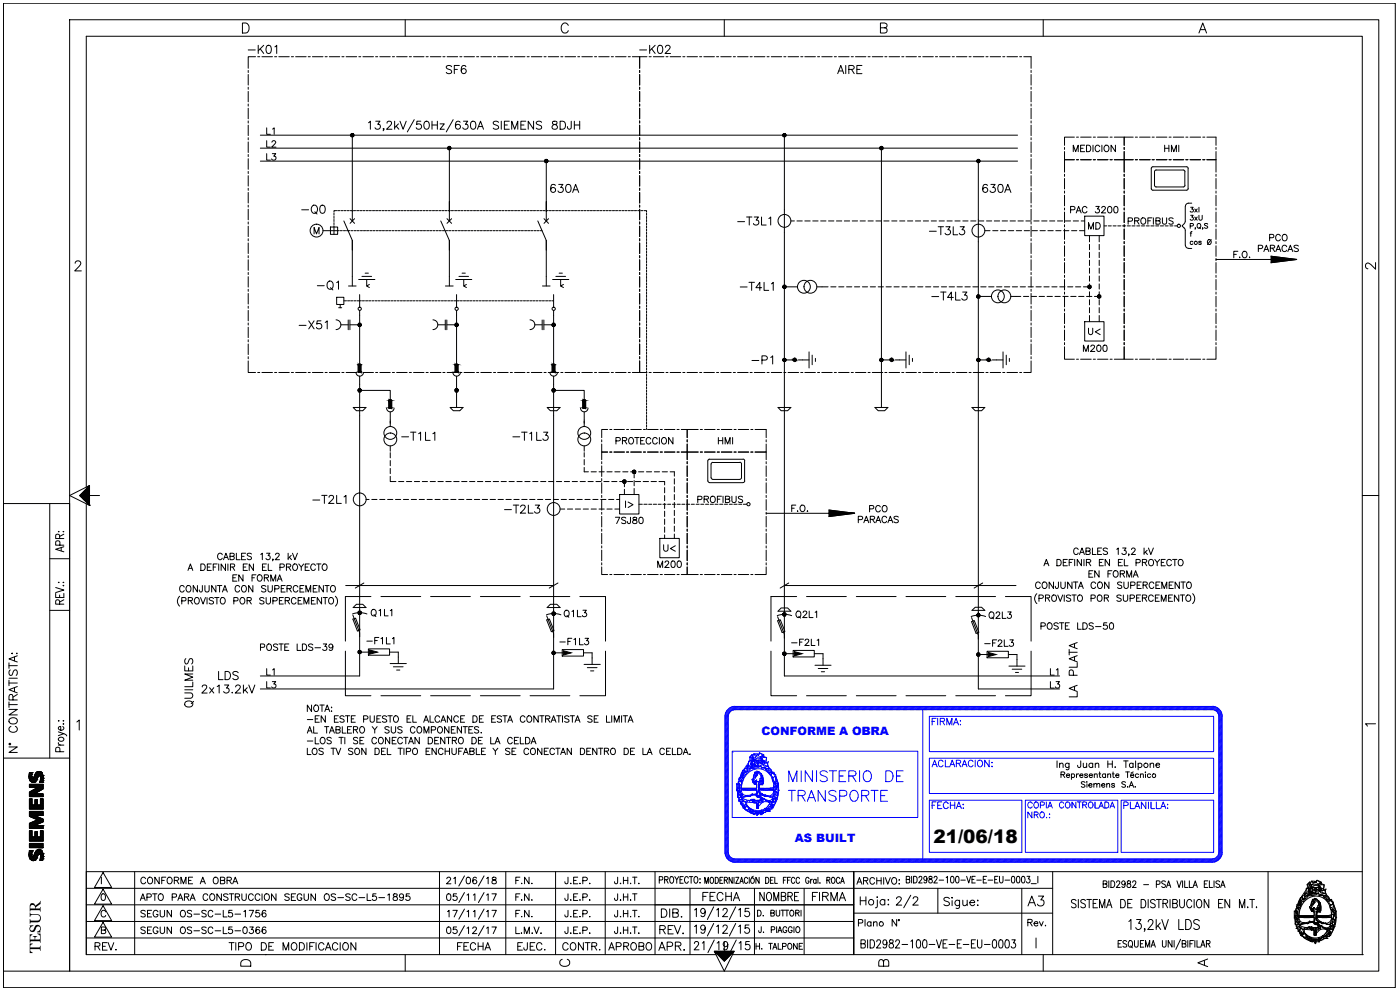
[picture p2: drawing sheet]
<svg xmlns="http://www.w3.org/2000/svg" width="420mm" height="297mm" viewBox="0 0 420 297" stroke-linecap="round" stroke-linejoin="round" font-family="sans-serif">
<defs><g id="words">
<text font-size="5.5" x="280.1" y="252.8">21/06/18</text>
<g font-size="3.5" fill="#00f">
<text x="228.5" y="220.4">CONFORME A OBRA</text>
<text x="238.6" y="252.7">AS BUILT</text>
</g>
</g></defs>
<!-- layer: E4_ESQUEMAS -->
<g fill="none" stroke="#000" stroke-width=".3">
<path d="M76.7 17h-2.2v3.5M77.3 17h.7M78.6 17h3.2M82.4 17h.6M83.7 17h3.1M87.4 17h.7M88.7 17h3.2M92.5 17h.6M93.8 17h3.1M97.6 17h.6M98.8 17h3.2M102.6 17h.6"/>
<path d="M103.9 17h3.1M107.7 17h.6M108.9 17h3.2M112.7 17h.7M114 17h3.1M117.8 17h.6M119 17h3.2M122.8 17h.7M124.1 17h3.1M127.9 17h.6M129.1 17h3.2M132.9 17h.6"/>
<path d="M134.2 17h3.2M138 17h.6M139.3 17h3.1M143 17h.7M144.3 17h3.2M148.1 17h.6M149.3 17h3.2M153.1 17h.7M154.4 17h3.2M158.2 17h.6M159.5 17h3.1M163.3 17h.6"/>
<path d="M164.5 17h3.2M168.3 17h.6M169.6 17h3.1M173.4 17h.6M174.6 17h3.2M178.4 17h.7M179.7 17h3.1M183.5 17h.6M184.7 17h3.2M188.5 17h.7M189.8 17h2.2v3.5v-3.5h2.2M194.8 17h.6"/>
<path d="M196.1 17h3.1M199.9 17h.6M201.1 17h3.2M204.9 17h.7M206.2 17h3.1M210 17h.6M211.2 17h3.2M215 17h.7M216.3 17h3.1M220.1 17h.6M221.3 17h3.2M225.1 17h.6"/>
<path d="M226.4 17h3.2M230.2 17h.6M231.5 17h3.1M235.2 17h.7M236.5 17h3.2M240.3 17h.6M241.5 17h3.2M245.3 17h.7M246.6 17h3.2M250.4 17h.6M251.7 17h3.1M255.5 17h.6"/>
<path d="M256.7 17h3.2M260.5 17h.6M261.8 17h3.2M265.5 17h.7M266.8 17h3.2M270.6 17h.7M271.9 17h3.1M275.7 17h.6M276.9 17h3.2M280.7 17h.7M282 17h3.1M285.8 17h.6"/>
<path d="M287 17h3.2M290.8 17h.7M292.1 17h3.2M295.9 17h.6M297.2 17h3.1M300.9 17h.7M302.2 17h3.2M306 17h.6M307.2 17h2.2v3.5M74.5 21.1v.7M74.5 22.4v3.1M74.5 26.2v.6"/>
<path d="M74.5 27.4v3.2M74.5 31.2v.6M74.5 32.5v3.1M74.5 36.3v.6M74.5 37.5v3.2M192 21.1v.7M192 22.4v3.1M192 26.2v.6M192 27.4v3.2M192 31.2v.6M192 32.5v3.1M192 36.3v.6"/>
<path d="M192 37.5v3.2M309.4 21.1v.7M309.4 22.4v3.1M309.4 26.2v.6M309.4 27.4v3.2M309.4 31.2v.6M309.4 32.5v3.1M309.4 36.3v.6M309.4 37.5v3.2M74.5 41.3v.7M74.5 42.6v3.2M74.5 46.4v.6"/>
<path d="M74.5 47.6v3.2M74.5 51.4v.7M74.5 52.7v3.1M74.5 56.5v.6M74.5 57.7v3.2M78.1 48.3h227.3M78.1 44.5h227.3M78.1 40.6h227.3M105.7 40.6v25.7M134.9 44.5v18.9v-2.9M163.9 48.3v15.1v-2.9M192 41.3v.7"/>
<path d="M192 42.6v3.2M192 46.4v.6M192 47.6v3.2M192 51.4v.7M192 52.7v3.1M192 56.5v.6M192 57.7v3.2M235.4 40.6v162.2h82.6M264.5 44.5v77.8M293.6 48.3v158.4h24.4M309.4 41.3v.7M309.4 42.6v3.2"/>
<path d="M309.4 46.4v.6M309.4 47.6v3.2M309.4 51.4v.7M309.4 52.7v3.1M309.4 56.5v.6M309.4 57.7v3.2M319.5 45.5v2.4h2.9h-2.9v3.7M319.5 44.2v.6M319.5 52.3v.6M319.5 53.6v3.1M319.5 57.3v.7M319.5 58.6v3.2"/>
<path d="M322.4 41.1h-2.9v2.5M323.1 47.9h.6M323.1 41.1h.6M324.3 47.9h3.2M324.3 41.1h3.2M328.1 47.9h.6M328.1 41.1h.6M329.4 47.9h3.1M329.4 41.1h3.1M333.1 47.9h.7M333.1 41.1h.7M334.4 47.9h3v3.7v-3.7h2.7h-2.7v-2.4v2.4z"/>
<path d="M334.4 41.1h3v2.5v-2.5h2.7M337.4 44.2v.6M337.4 52.3v.6M337.4 53.6v3.1M337.4 57.3v.7M337.4 58.6v3.2M340.7 47.9h.7M340.7 41.1h.7M342 47.9h3.2M342 41.1h3.2M345.5 50.5v6.1l.5 .5M345.8 47.9h.6"/>
<path d="M345.8 41.1h.6M346 50h10.1l.5 .5M346 50l-.5 .5M346.5 51.5v4.1l.5 .5M346.9 51h8.2l.5 .5M347 51l-.5 .5M347 47.9h3.2M347 41.1h3.2M350.8 47.9h.7M350.8 41.1h.7M352.1 47.9h3.1M352.1 41.1h3.1"/>
<path d="M355.6 51.5v4.1M355.6 55.6l-.5 .5h-8.2M355.9 47.9h.6M355.9 41.1h.6M356.6 50.5v6.1M356.6 56.6l-.5 .5h-10.1M357.2 47.9h3.1M357.2 41.1h3.1M361 47.9h.6M361 41.1h.6M362.2 41.1h2.7v2.5M364.9 45.5v2.4h-2.7h2.7v3.7"/>
<path d="M364.9 44.2v.6M364.9 52.3v.6M364.9 53.6v3.1M364.9 57.3v.7M364.9 58.6v3.2M74.5 61.6v.5M74.5 62.8v3.2M74.5 66.6v.6M74.5 67.9v3.1M74.5 71.6v.7M74.5 72.9v3.2M74.5 76.7v.6"/>
<path d="M74.5 77.9v3.2M94.3 70.2v-2l.7 2 .7-2v2M96.9 69.2h4.9M99.2 68.1h2.1v2.2h-2.1zM100.2 63.9v.7M100.2 64.9v.6M100.2 65.8v.7M100.2 66.8v.6M100.2 67.7v2.6M101 63.2h-.8v.4M101.3 63.2h.7M102.1 69.2h.6"/>
<path d="M102.3 63.2h.6M103.1 69.2h.6M103.2 66.3l2.5 5.8v13.7M103.2 63.2h.7M104 69.2h1M104.2 63.2h.6M105.1 65.6l1.3 1.4M105.1 63.2h.7M105.3 69.2h.6M106.1 63.2h.6M106.2 69.2h.7M106.4 65.6l-1.3 1.4"/>
<path d="M107 63.2h.7M107.2 69.2h.6M108 63.2h.6M108.1 69.2h.7M108.9 63.2h.6M109.1 69.2h.6M109.9 63.2h.6M110 69.2h.6M110.8 63.2h.6M111 69.2h.6M111.8 63.2h.6M111.9 69.2h.7"/>
<path d="M112.7 63.2h.7M112.9 69.2h.6M113.7 63.2h.6M113.8 69.2h.7M114.6 63.2h.7M114.8 69.2h.6M115.6 63.2h.6M115.7 69.2h.7M116.5 63.2h.6M116.7 69.2h.6M117.5 63.2h.6M117.6 69.2h.6"/>
<path d="M118.4 63.2h.6M118.6 69.2h.6M119.4 63.2h.6M119.5 69.2h.6M120.3 63.2h.6M120.5 69.2h.6M121.2 63.2h.7M121.4 69.2h.6M122.2 63.2h.6M122.3 69.2h.7M123.1 63.2h.7M123.3 69.2h.6"/>
<path d="M124.1 63.2h.6M124.2 69.2h.7M125 63.2h.7M125.2 69.2h.6M126 63.2h.6M126.1 69.2h.7M126.9 63.2h.7M127.1 69.2h.6M127.9 63.2h.6M128 69.2h.7M128.8 63.2h.6M129 69.2h.6"/>
<path d="M129.8 63.2h.6M129.9 69.2h.6M130.7 63.2h.6M130.9 69.2h.6M131.7 63.2h.6M131.8 69.2h.6M132.3 66.3l2.6 5.8v13.7M132.6 63.2h.7M132.8 69.2h.6M133.5 63.2h.7M133.7 69.2h.7M134.1 65.6l1.4 1.4"/>
<path d="M134.5 63.2h.7M134.6 69.2h.7M134.9 63.4v2.9M135.5 63.2h.6M135.5 65.6l-1.4 1.4M135.6 69.2h.7M136.4 63.2h.7M136.6 69.2h.6M137.4 63.2h.6M137.5 69.2h.7M138.3 63.2h.6M138.5 69.2h.6"/>
<path d="M139.3 63.2h.6M139.4 69.2h.6M140.2 63.2h.6M140.4 69.2h.6M141.2 63.2h.6M141.3 69.2h.6M142.1 63.2h.6M142.3 69.2h.6M143 63.2h.7M143.2 69.2h.6M144 63.2h.6M144.1 69.2h.7"/>
<path d="M144.9 63.2h.7M145.1 69.2h.6M145.9 63.2h.6M146 69.2h.7M146.8 63.2h.7M147 69.2h.6M147.8 63.2h.6M147.9 69.2h.7M148.7 63.2h.6M148.9 69.2h.6M149.7 63.2h.6M149.8 69.2h.6"/>
<path d="M150.6 63.2h.6M150.8 69.2h.6M151.6 63.2h.6M151.7 69.2h.6M152.5 63.2h.6M152.7 69.2h.6M153.4 63.2h.7M153.6 69.2h.6M154.4 63.2h.7M154.5 69.2h.7M155.3 63.2h.7M155.5 69.2h.7"/>
<path d="M156.3 63.2h.7M156.4 69.2h.7M157.3 63.2h.6M157.4 69.2h.7M158.2 63.2h.6M158.4 69.2h.6M159.2 63.2h.6M159.3 69.2h.6M160.1 63.2h.6M160.3 69.2h.6M161.1 63.2h.6M161.2 69.2h.6"/>
<path d="M161.4 66.3l2.5 5.8v13.7M162 63.2h.6M162.2 69.2h.5M162.9 63.2h.7M163.3 65.6l1.3 1.4M163.9 63.2h.6M163.9 63.4v2.9M164.6 65.6l-1.3 1.4M164.8 63.2h.7M165.8 63.2h.6M166.7 63.2h.7M167.7 63.2h.6"/>
<path d="M168.6 63.2h.7M169.6 63.2h.6M170.5 63.2h.6M171.5 63.2h.6M172.4 63.2h.6M173.4 63.2h.6M174.3 63.2h.6M175.2 63.2h.7M176.2 63.2h.7M177.2 63.2h.6M178.1 63.2h.6M179.1 63.2h.6"/>
<path d="M180 63.2h.6M181 63.2h.6M181.9 63.2h.6M182.8 63.2h.7M183.8 63.2h.6M184.7 63.2h.7M185.7 63.2h.6M186.6 63.2h.7M187.6 63.2h.6M188.5 63.2h.7M189.5 63.2h.6M190.4 63.2h.6"/>
<path d="M191.4 63.2h.6M192 61.6v.5M192 62.8v3.2M192 66.6v.6M192 67.9v3.1M192 71.6v.7M192 72.9v3.2M192 76.7v.6M192 77.9v3.2M192.3 63.2h.6M193.3 63.2h.7v.5M194 64v.6"/>
<path d="M194 64.9v.7M194 65.9v.6M194 66.8v.7M194 67.8v.6M194 68.7v.6M194 69.7v.6M194 70.6v.6M194 71.6v.6M194 72.5v.7M194 73.4v.7M194 74.4v.7M194 75.4v.6"/>
<path d="M194 76.3v.6M194 77.3v.6M194 78.2v.6M194 79.2v.6M237.3 66.3h1.1M239.2 66.3h1.6M241.5 66.3h1.6M243.9 66.3h1.6M246.3 66.3h1.6M248.7 66.3h1.6M251 66.3h1.6M253.4 66.3h1.6"/>
<path d="M255.8 66.3h1.6M258.1 66.3h1.6M260.5 66.3h1.6M262.9 66.3h1.5M265.2 66.3h1.6M267.6 66.3h1.6M270 66.3h1.6M272.4 66.3h1.5M274.7 66.3h1.6M277.1 66.3h1.6M279.5 66.3h1.5M281.8 66.3h1.6"/>
<path d="M284.2 66.3h1.6M286.6 66.3h1.5M289 66.3h1.5M291.3 66.3h1.6M293.7 66.3h1.6M295.6 69.2h1.5M296.1 66.3h1.5M297.9 69.2h1.6M298.4 66.3h1.6M300.3 69.2h1.6M300.8 66.3h1.6M302.6 69.2h1.6"/>
<path d="M303.1 66.3h1.6M305 69.2h1.6M305.5 66.3h1.6M307.4 69.2h1.6M307.9 66.3h1.6M309.4 61.6v.5M309.4 62.8v3.2M309.4 66.6v.6M309.4 67.9v3.1M309.4 71.6v.7M309.4 72.9v3.2M309.4 76.7v.6"/>
<path d="M309.4 77.9v3.2M309.7 69.2h1.6M310.2 66.3h1.7M312.1 69.2h1.6M312.6 66.3h1.6M314.5 69.2h1.6M315 66.3h1.6M316.9 69.2h1.5M317.4 66.3h1.5M319.2 69.2h1.6M319.5 62.4v.6M319.5 63.6v3.2"/>
<path d="M319.5 67.4v.7M319.5 68.7v3.1M319.5 72.5v.6M319.5 73.7v3.2M319.5 77.6v.6M319.5 78.8v3.2M319.7 66.3h1.6M321.6 69.2h1.6M322.1 66.3h1.6M324 69.2h1.5M324.5 66.3h1M325.5 64.9h5.8v5.8h-5.8z"/>
<path d="M327 70.7v1.9M327 73.3v1.6M327 75.7v1.6M327 78.1v1.6M329.9 70.7v1.9M329.9 73.3v1.6M329.9 75.7v1.6M329.9 78.1v1.6M331.3 67.8h.8M332.6 67.8h.9M334 67.8h1M335.4 67.8h1"/>
<path d="M336.9 67.8h.9M337.4 62.4v.6M337.4 63.6v3.2M337.4 67.4v.7M337.4 68.7v3.1M337.4 72.5v.6M337.4 73.7v3.2M337.4 77.6v.6M337.4 78.8v3.2M338.3 67.8h.9M339.7 67.8h.9M341.2 67.8h.9"/>
<path d="M342.5 67.8h1M344 67.8h.9M345.4 67.8h1M346.8 67.8h1M348.2 67.8h1M349.7 67.8h.9M351.1 67.8h.9M352.5 67.8h.8M364.9 62.4v.6M364.9 63.6v3.2M364.9 67.4v.7M364.9 68.7v3.1"/>
<path d="M364.9 72.5v.6M364.9 73.7v3.2M364.9 77.6v.6M364.9 78.8v3.2M364.9 77.9h16.6M381.5 76.9l7.7 1-7.7 .9M74.5 81.7v.7M74.5 83v3.1M74.5 86.8v.6M74.5 88.1v3.1M74.5 91.9v.6M74.5 93.1v3.2"/>
<path d="M74.5 96.9v.6M74.5 98.2v3.1M100.8 96a1.46 1.46 0 0 1 1.5 1.4 1.46 1.46 0 0 1-1.5 1.5M101 89.2h2.2v2.2h-2.2zM101.6 92.3h1M102.1 91.4v.9M102.3 97.5h2.2M103.2 90.3h.8M104.3 90.3h.6M104.5 96v2.9M104.6 85.8h2.3M105 97.5h2.9"/>
<path d="M105 96v2.9M105.2 90.3h.7M106.2 90.3h.6M107.1 90.3h1.3M107.6 83.9h4.9M107.9 88.4v3.8M107.9 93.1v16.2M108.6 82.9h2.9M108.7 90.3h.7M109.6 82h1M109.7 90.3h.6M110.1 83.9v1.9"/>
<path d="M110.6 90.3h.7M110.9 85.3l-.8 .5 .8 .5M111.6 90.3h.6M112.6 90.3h.6M113.5 90.3h.6M114.5 90.3h.6M115.4 90.3h.6M116.3 90.3h.7M117.3 90.3h.6M118.2 90.3h.7M119.2 90.3h.6M120.1 90.3h.7"/>
<path d="M121.1 90.3h.6M122 90.3h.7M123 90.3h.6M123.9 90.3h.6M124.9 90.3h.6M125.8 90.3h.6M126.8 90.3h.6M127.7 90.3h.6M128.6 90.3h.7M129.6 90.3h.6M129.9 96a1.46 1.46 0 0 1 1.5 1.4 1.46 1.46 0 0 1-1.5 1.5M130.5 90.3h.7"/>
<path d="M131.4 97.5h2.2M131.5 90.3h.6M132.4 90.3h.7M133.4 90.3h.6M133.6 96v2.9M133.7 85.8h2.3M134.1 97.5h2.9M134.1 96v2.9M134.4 90.3h.6M135.3 90.3h.6M136.2 90.3h.6M136.8 83.9h4.8"/>
<path d="M137 88.4v3.8M137 93.1v16.2M137.2 90.3h.6M137.7 82.9h2.9M138.1 90.3h.7M138.7 82h.9M139.1 90.3h.6M139.2 83.9v1.9M140 85.3l-.8 .5 .8 .5M140 90.3h.7M141 90.3h.6M141.9 90.3h.7"/>
<path d="M142.9 90.3h.6M143.8 90.3h.6M144.8 90.3h.6M145.7 90.3h.6M146.7 90.3h.6M147.6 90.3h.6M148.5 90.3h.7M149.5 90.3h.6M150.4 90.3h.7M151.4 90.3h.6M152.3 90.3h.7M153.3 90.3h.6"/>
<path d="M154.2 90.3h.7M155.2 90.3h.6M156.2 90.3h.5M157.1 90.3h.6M158 90.3h.7M159 90.3h.6M159.1 96a1.46 1.46 0 0 1 1.4 1.4 1.46 1.46 0 0 1-1.4 1.5M159.9 90.3h.7M160.5 97.5h2.2M160.9 90.3h.6M161.8 90.3h.7M162.7 96v2.9"/>
<path d="M162.8 90.3h.6M162.8 85.8h2.3M163.2 97.5h2.9M163.2 96v2.9M163.7 90.3h.7M164.7 90.3h.6M165.6 90.3h.5M165.8 83.9h4.9M166.1 88.4v3.8M166.1 93.1v16.2M166.8 82.9h2.9M167.8 82h1"/>
<path d="M168.3 83.9v1.9M169.1 85.3l-.8 .5 .8 .5M192 81.7v.7M192 83v3.1M192 86.8v.6M192 88.1v3.1M192 91.9v.6M192 93.1v3.2M192 96.9v.6M192 98.2v3.1M194 80.1v.6M194 81v.7"/>
<path d="M194 82v.6M194 82.9v.7M194 83.9v.6M194 84.8v.7M194 85.8v.6M194 86.7v.7M194 87.7v.6M194 88.6v.6M194 89.6v.6M194 90.5v.6M194 91.5v.6M194 92.4v.6"/>
<path d="M194 93.3v.7M194 94.3v.7M194 95.3v.6M194 96.2v.6M194 97.2v.6M194 98.1v.6M194 99.1v.6M194 100v.6M235.4 86.1h3.9M245.1 86.1h3.4M249.3 86.1h1.6M251.7 86.1h1.6"/>
<path d="M254.1 86.1h1.5M256.4 86.1h1.6M258.8 86.1h1.6M261.2 86.1h1.5M263.6 86.1h1.5M265.9 86.1h1.6M268.3 86.1h1.6M270.7 86.1h1.5M273 86.1h1.6M275.4 86.1h1.6M277.8 86.1h1.5M280.1 86.1h1.6"/>
<path d="M282.5 86.1h1.6M284.8 86.1h1.7M287.2 86.1h1.6M289.6 86.1h1.6M292 86.1h1.6M293.6 88.9h3.9M294.3 86.1h1.6M296.7 86.1h1.6M299.1 86.1h1.6M301.4 86.1h1.7M303.3 88.9h3.1M303.8 86.1h1.6"/>
<path d="M306.2 86.1h1.5M307.2 88.9h1.5M308.6 86.1h1.5M309.4 81.7v.7M309.4 83v3.1M309.4 86.8v.6M309.4 88.1v3.1M309.4 91.9v.6M309.4 93.1v3.2M309.4 96.9v.6M309.4 98.2v3.1M309.5 88.9h1.6"/>
<path d="M310.9 86.1h1.6M311.9 88.9h1.6M313.3 86.1h1.6M314.2 88.9h1.6M315.7 86.1h1.5M316.6 88.9h1.6M318 86.1h1.6M319 88.9h1.6M319.5 82.6v.6M319.5 83.9v3.1M319.5 87.6v.7M319.5 88.9v3.2"/>
<path d="M319.5 92.7v.6M319.5 94v3.1M319.5 97.7v.7M319.5 99v3.2M320.4 86.1h1.6M321.3 88.9h1.6M322.8 86.1h1.5M323.7 88.9h1.6M325.1 86.1h1.9M325.5 96.5h5.8v5.8h-5.8zM326.1 88.9h1.6M327 80.4v1.6"/>
<path d="M327 82.8v1.6M327 85.2v1.5M327 87.5v1.6M327 89.9v1.6M327 92.3v1.6M327 94.7v1.8M328.5 88.9h1.4M329.9 80.4v1.6M329.9 82.8v1.6M329.9 85.2v1.5M329.9 87.5v1.6M329.9 89.9v1.6"/>
<path d="M329.9 92.3v1.6M329.9 94.7v1.8M337.4 82.6v.6M337.4 83.9v3.1M337.4 87.6v.7M337.4 88.9v3.2M337.4 92.7v.6M337.4 94v3.1M337.4 97.7v.7M337.4 99v3.2M364.9 82.6v.6M364.9 83.9v3.1"/>
<path d="M364.9 87.6v.7M364.9 88.9v3.2M364.9 92.7v.6M364.9 94v3.1M364.9 97.7v.7M364.9 99v3.2M74.5 108.3v3.5h2.2M74.5 101.9v.7M74.5 103.2v3.2M74.5 107v.7M77.3 111.8h.7M78.6 111.8h3.2"/>
<path d="M82.4 111.8h.6M83.7 111.8h3.1M87.4 111.8h.7M88.7 111.8h3.2M92.5 111.8h.6M93.8 111.8h3.1M97.6 111.8h.6M98.8 111.8h3.2M102.6 111.8h.6M103.9 111.8h3.1M107.6 111.8h.7M107.7 111.7l-.1-2.4h.7l-.1 2.4"/>
<path d="M107.9 117.1h9.2v3M107.9 112.9v89.9h-29.8M108.9 111.8h3.2M109.1 111.7a1.12 1.12 0 0 1-1.1 1.2 1.12 1.12 0 0 1-1.2-1.2M112.7 111.8h.7M114 111.8h3.1M117.8 111.8h.6M119 111.8h3.2M122.8 111.8h.7M124.1 111.8h3.1M127.9 111.8h.6M129.1 111.8h3.2"/>
<path d="M132.9 111.8h.6M134.2 111.8h3.2M136.8 111.7l-.2-.1 .2-2.3 .6 .2-.1 2.2M137 112.9v9.4M138 111.8h.6M138.2 111.7a1.12 1.12 0 0 1-1.2 1.2 1.12 1.12 0 0 1-1.1-1.2M139.3 111.8h3.1M143 111.8h.7M144.3 111.8h3.2M148.1 111.8h.6M149.3 111.8h3.2M153.1 111.8h.7"/>
<path d="M154.4 111.8h3.2M158.2 111.8h.6M159.5 111.8h3.1M163.3 111.8h.6M164.5 111.8h3.2M165.8 109.3l.8 .2M165.9 109.3v2.4M166.1 117.1h9.2v3M166.1 112.9v93.8h-88M166.5 109.5v2.1M166.6 111.6l-.2 .1M167.3 111.7a1.12 1.12 0 0 1-1.1 1.2 1.12 1.12 0 0 1-1.2-1.2"/>
<path d="M168.3 111.8h.6M169.6 111.8h3.1M173.4 111.8h.6M174.6 111.8h3.2M178.4 111.8h.7M179.7 111.8h3.1M183.5 111.8h.6M184.7 111.8h3.2M188.5 111.8h.7M189.8 111.8h2.2v-3.5v3.5h2.2M192 101.9v.7M192 103.2v3.2"/>
<path d="M192 107v.7M194 100.9v.7M194 101.9v.6M194 102.8v.7M194 103.8v.6M194 104.7v.7M194 105.7v.6M194 106.6v.7M194 107.6v.6M194 108.5v.6M194 109.5v.6M194 110.4v.6"/>
<path d="M194 111.4v.6M194 112.3v.6M194 113.2v.7M194 114.2v.7M194 115.1v.7M194 116.1v.6M194 117.1v.6M194 118v.6M194 119v.5M194 119.9v.6M194.8 111.8h.6M196.1 111.8h3.1"/>
<path d="M199.9 111.8h.6M201.1 111.8h3.2M204.9 111.8h.7M206.2 111.8h3.1M210 111.8h.6M211.2 111.8h3.2M215 111.8h.7M216.3 111.8h3.1M220.1 111.8h.6M221.3 111.8h3.2M225.1 111.8h.6M226.4 111.8h3.2"/>
<path d="M230.2 111.8h.6M231.5 111.8h3.1M235.2 111.8h.7M235.4 108h2.5M236.5 111.8h3.2M239.6 108h3.2M240.3 111.8h.6M241.5 111.8h3.2M242.8 105.6v4.8M243.7 106.6v2.8M244.7 107.5v1M245.3 111.8h.7"/>
<path d="M246.6 111.8h3.2M250.4 111.8h.6M251.7 111.8h3.1M255.5 111.8h.6M256.7 111.8h3.2M260.5 111.8h.6M261.8 111.8h3.2M264.5 108h2.5M265.5 111.8h.7M266.8 111.8h3.2M268.7 108h3.2M270.6 111.8h.7"/>
<path d="M271.9 111.8h3.1M271.9 105.6v4.8M272.9 106.6v2.8M273.8 107.5v1M275.7 111.8h.6M276.9 111.8h3.2M280.7 111.8h.7M282 111.8h3.1M285.8 111.8h.6M287 111.8h3.2M290.8 111.8h.7M292.1 111.8h3.2"/>
<path d="M293.6 108h2.5M295.9 111.8h.6M297.2 111.8h3.1M297.8 108h3.2M300.9 111.8h.7M301 105.6v4.8M302 106.6v2.8M302.2 111.8h3.2M302.9 107.5v1M306 111.8h.6M309.4 108.3v3.5h-2.2M309.4 101.9v.7"/>
<path d="M309.4 103.2v3.2M309.4 107v.7M319.5 104.1v3.7h2.9M319.5 102.8v.6M323.1 107.8h.6M324.3 107.8h3.2M328.1 107.8h.6M329.4 107.8h3.1M333.1 107.8h.7M334.4 107.8h3v-3.7v3.7h2.7M337.4 102.8v.6M340.7 107.8h.7"/>
<path d="M342 107.8h3.2M345.8 107.8h.6M347 107.8h3.2M350.8 107.8h.7M352.1 107.8h3.1M355.9 107.8h.6M357.2 107.8h3.1M361 107.8h.6M364.9 104.1v3.7h-2.7M364.9 102.8v.6M106 122.3h3.8l-.9 .9h-1.9zM116.7 120.2v2.1"/>
<path d="M116.7 122.3l.7 .2M117.1 123.6v4.4M117.1 133.8v1.6M117.1 135.8v1.6M117.1 138.2v1.5M117.4 120.1l-.7 .1M117.4 120.1l.1 2.2M117.5 122.3l-.1 .2M118.3 122.4a1.12 1.12 0 0 1-1.2 1.2 1.12 1.12 0 0 1-1.1-1.2M135.1 122.3h3.9l-1 .9h-2zM164.2 122.3h3.9l-1 .9h-1.9zM174.9 120.2v2.1"/>
<path d="M174.9 122.3l.2 .2M175.1 122.5h.5M175.1 120.1h.5M175.1 120.1l-.2 .1M175.3 123.6v4.4M175.3 133.8v1.6M175.3 135.8v1.3M175.3 137.9v1.6M175.6 120.1l.2 2.2M175.8 122.3l-.2 .2M176.5 122.4a1.12 1.12 0 0 1-1.1 1.2 1.12 1.12 0 0 1-1.2-1.2M180.6 133.2v2.4h1.8h-1.8v2.3"/>
<path d="M180.6 132v.6M180.6 138.5v.6M180.6 139.8v3.2M182.4 128.9h-1.8v2.4M183 135.6h.6M183 128.9h.6M184.3 135.6h3.1M184.3 128.9h3.1M188 135.6h.7M188 128.9h.7M189.3 135.6h3.2M189.3 128.9h3.2"/>
<path d="M193.1 135.6h.6M193.1 128.9h.6M194 120.8v.7M194 121.8v.6M194 122.7v.7M194 123.7v.6M194 124.6v.7M194 125.6v.6M194 126.5v.7M194 127.5v.6M194 128.4v.5M194.3 135.6h3.2"/>
<path d="M194.3 128.9h3.2M198.1 135.6h.7M198.1 128.9h.7M199.4 135.6h3.2M199.4 128.9h3.2M203.2 135.6h.6M203.2 128.9h.6M204.5 128.9h1.7v2.4v-2.4h3.3M206.2 133.2v2.4h-1.7h1.7v2.3v-2.3h3.3h-3.3zM206.2 132v.6M206.2 138.5v.6M206.2 139.8v3.2"/>
<path d="M210.2 135.6h.6M210.2 128.9h.6M211.4 135.6h3.2M211.4 128.9h3.2M212.4 138.3v6M212.9 137.8h10.1M212.9 137.8l-.4 .4M213.4 139.2v4.1M213.9 138.8h8.1M213.9 138.7l-.5 .5M215.3 135.6h.6M215.3 128.9h.6"/>
<path d="M216.5 135.6h3.2M216.5 128.9h3.2M220.3 135.6h.6M220.3 128.9h.6M221.6 135.6h3.1M221.6 128.9h3.1M222 138.7l.5 .5M222.5 139.2v4.1l-.2 .4-8.4 .1-.5-.5M223 137.8l.5 .4M223.5 138.3v6M225.3 135.6h.7M225.3 128.9h.7"/>
<path d="M226.6 128.9h3.3v2.4M229.9 133.2v2.4h-3.3h3.3v2.3M229.9 132v.6M229.9 138.5v.6M229.9 139.8v3.2M233.5 122.3h3.8l-.9 .9h-2zM262.6 122.3h3.9l-1 .9h-1.9zM291.7 122.3h3.9l-1 .9h-1.9zM109.8 149.9h1M111.6 149.9h1.5M113.9 149.9h1.6M116.3 149.9h1.6"/>
<path d="M117.1 142.9v1.6h1.7M117.1 140.5v1.6M118.7 149.9h1.6M119.6 144.5h1.6M121.1 149.9h1.5M122 144.5h1.6M123.4 149.9h1.6M124.4 144.5h1.5M125.8 149.9h1.6M126.7 144.5h1.6M128.2 149.9h1.5M129.1 144.5h1.6"/>
<path d="M130.5 149.9h1.6M131.4 144.5h1.6M132.9 149.9h1.6M133.8 144.5h1.6M135.3 149.9h1.5M136.2 144.5h1.6M137.7 149.9h1.5M138.5 144.5h1.7M140 149.9h1.6M140.9 144.5h1.6M142.4 149.9h1.6M143.3 144.5h1.6"/>
<path d="M144.7 149.9h1.6M145.7 144.5h1.6M147.1 149.9h1.6M148 144.5h1.6M149.5 149.9h1.6M150.4 144.5h1.6M151.8 149.9h1.6M152.8 144.5h1.5M154.2 149.9h1.6M155.1 144.5h1.6M156.6 149.9h1.6M157.5 144.5h1.6"/>
<path d="M158.9 149.9h1.7M159.9 144.5h1.5M161.3 149.9h1.6M162.2 144.5h1.6M163.7 149.9h1.6M164.6 144.5h1.6M166.1 149.9h1.5M167 144.5h1.6M168.1 152.7h1.4M168.4 149.9h1.6M169.4 144.5h1.5M170.3 152.7h1.6"/>
<path d="M170.8 149.9h1.6M171.7 144.5h1.6M172.7 152.7h1.5M173.2 149.9h1.5M174.1 144.5h1.6M175 152.7h1.6M175.3 140.3v1.3h1.3M175.5 149.9h1.6M176.5 144.5h1.5M177.4 141.6h1.6M177.4 152.7h1.6M177.9 149.9h1.6"/>
<path d="M178.8 144.5h1.6M179.8 141.6h1.5M179.8 152.7h1.5M180.3 149.9h1.5M180.6 143.6v.6M180.6 144.9v3.1M180.6 148.6v.7M180.6 149.9v3.2M180.6 153.7v.6M180.6 154.9v3.2M180.6 158.8v.6M181.2 144.5h1.6"/>
<path d="M182.1 141.6h1.6M182.1 152.7h1.6M182.7 149.9h1.5M183.6 144.5h1.6M184.5 141.6h1.6M184.5 152.7h1.5M185 149.9h1M186 148.4h5.8v5.8h-5.8zM186 144.5h1.5M186.9 141.6h1.6M187.4 144.5v1.6M187.4 146.8v1.6"/>
<path d="M188.3 144.5h1.6M189.3 141.6h1.5M190.3 141.6v1.8M190.3 144.2v1.6M190.3 146.6v1.8M190.7 144.5h1.6M191.6 141.6h1.6M191.8 151.3h1M193 144.5h1.6M193.2 151.3h1M194 141.6h1.6M194.7 151.3h.9"/>
<path d="M195.4 144.5h1.6M196.1 151.3h.9M196.4 141.6h1.5M197.5 151.3h.9M197.8 144.5h1.7v1M198.7 141.6h1.6M199 151.3h.9M199.5 146.3v1.6M199.5 148.7v1.5M199.5 151v1.6M199.5 153.4v1.6M199.5 155.7v1.7"/>
<path d="M199.5 158.1v1.6M200.3 151.3h1M201.1 141.6h1.3v1.3M201.8 151.3h.9M202.4 143.6v1.6M202.4 146v1.6M202.4 148.4v1.5M202.4 150.7v1.6M202.4 153.1v1.6M202.4 155.5v1.6M202.4 157.9v1.5M203.2 151.3h1"/>
<path d="M204.6 151.3h1M206 151.3h1M206.2 143.6v.6M206.2 144.9v3.1M206.2 148.6v.7M206.2 149.9v3.2M206.2 153.7v.6M206.2 154.9v3.2M206.2 158.8v.6M207.5 151.3h.9M208.9 151.3h.9M210.3 151.3h.9"/>
<path d="M211.7 151.3h1M212.5 144.3l.4 .5h10.1l.5-.5M213.1 151.3h1M214.6 151.3h.9M216 151.3h.9M217.4 151.3h.9M218.8 151.3h1M220.2 151.3h1M221.7 151.3h.9M223.1 151.3h1M229.9 143.6v.6M229.9 144.9v3.1"/>
<path d="M229.9 148.6v.7M229.9 149.9v3.2M229.9 153.7v.6M229.9 154.9v3.2M229.9 158.8v.6M229.9 154h18.9M248.8 153l7.7 1-7.7 1M180.6 170.1v2.3h1.8M180.6 160v3.2M180.6 163.8v.6M180.6 165.1v3.1M180.6 168.9v.6"/>
<path d="M183 172.4h.6M184.3 172.4h3.1M188 172.4h.7M189.3 172.4h3.2M193.1 172.4h.6M194.3 172.4h3.2M198 161.5h5.9v5.8h-5.9zM198.1 172.4h.7M199.4 172.4h3.2M199.5 160.5v1M202.4 160.2v1.3M203.2 172.4h.6"/>
<path d="M204.5 172.4h1.7v-2.3v2.3h3.3M206.2 160v3.2M206.2 163.8v.6M206.2 165.1v3.1M206.2 168.9v.6M210.2 172.4h.6M211.4 172.4h3.2M215.3 172.4h.6M216.5 172.4h3.2M220.3 172.4h.6M221.6 172.4h3.1M225.3 172.4h.7"/>
<path d="M229.9 170.1v2.3h-3.3M229.9 160v3.2M229.9 163.8v.6M229.9 165.1v3.1M229.9 168.9v.6M106 182.3l1-1h1.9l.9 1zM107.9 195.7h3M110.6 194.7h6.3v1.9h-6.3zM116.9 195.7h2.6v3.4M117.1 199.1h4.8M164.2 182.3l1-1h1.9l1 1zM166.1 195.9h3"/>
<path d="M168.7 194.9h6.4v2h-6.4zM175.1 195.9h2.6v3.4M175.3 199.3h4.9M234.4 182.4h2l.9 1h-3.8zM235.4 196.1h3M238 195.2h6.4v1.9h-6.4zM244.4 196.1h2.6v3.5M244.6 199.6h4.8M291.7 183.1l1-.9h1.9l1 .9zM293.7 196.4h2.9M296.2 195.4h6.4v2h-6.4zM302.6 196.4h2.6v3.5"/>
<path d="M302.8 199.9h4.8M92.2 220l.7-2 .8 2M92.2 215.9h1.7M92.5 219.3h.9M93.5 211.5v2l-1.3-2v2M94.1 218v2h1.2M94.5 211.6a.91 .91 0 0 1 1.1 .9 .91 .91 0 0 1-1.1 .9l-.4-.7zM94.6 215.7h.8M95.8 214.8h-1.2v1.9h1.2M96 211.5h1.3M96.6 211.5v2M97.4 218h1.3"/>
<path d="M97.5 213.5l.7-2 .8 2M97.6 214.8v1.9l-1.2-1.9v1.9M97.7 212.9h1M98 218v2M98.9 220l.7-2 .8 2M99.1 219.3h1M99.4 213.4h.2zM99.5 212.2v.2zM100.4 215.7h.7M100.8 218.9l1.1-.1 .1-.6-1.2-.2v2l1.2-.2 .1-.5-.5-.4M101.5 214.8h-1.1v1.9h1.1M102.7 218v2h1.2"/>
<path d="M103.3 215.1a.71 .71 0 0 0-.7-.4 .71 .71 0 0 0-.6 .5l1.3 1v.3l-.4 .2-.9-.2M103.7 214.8h1.3M104.3 214.8v1.9M104.3 218.9h.8M105.4 215.7h.8M105.5 218h-1.2v2h1.2M106.1 218.9l1.1-.1 .1-.6-1.2-.2v2M106.6 214.8h-1.2v1.9h1.2M106.7 218.9l.6 1.1M108.1 218.3l.2-.2a.91 .91 0 0 1 1.1 .9 .91 .91 0 0 1-1.1 .8l-.4-.6zM109.1 215.8l1.1-.1 .2-.6-.4-.3h-.9v1.9M111.1 214.8v1.4l.5 .5 .7-.2v-1.7"/>
<path d="M111.7 218l.8 .9v1.1M113.1 215.7h.7M113.2 218l-.7 .9M114.3 214.8h-1.2v1.9h1.2M116.1 215.1a.73 .73 0 0 0-.7-.4 .73 .73 0 0 0-.6 .5l1.3 1v.3l-.5 .2-.8-.2M116.4 214.8h1.3M116.8 218.3l-.5-.3-.8 .3 .2 .4 1 .5-.1 .6a.78 .78 0 0 1-1.1-.1M117.1 214.8v1.9M117.4 218v1.4l.6 .6 .6-.3 .1-1.7M118.1 200.1h2.9M118.3 215.1l.1-.2a.91 .91 0 0 1 1.2 .9 .91 .91 0 0 1-1.2 .8l-.3-.6zM119 201h1"/>
<path d="M120.7 218.3l-.5-.3-.8 .3 .1 .4 1.1 .5 .1 .5-.5 .3-.8-.3M122.2 215.7h.7M123.3 214.8h-1.1v1.9h1.1M123.9 214.8v1.9h1.1M124.5 218.5a.69 .69 0 0 0-.8-.5 .69 .69 0 0 0-.5 .7v.5a.7 .7 0 0 0 .5 .8 .7 .7 0 0 0 .8-.5M125.3 218.3l.2-.2a.9 .9 0 0 1 1.1 .9 .9 .9 0 0 1-1.1 .8l-.4-.6zM127.2 216.7l.7-1.9 .7 1.9M127.2 220v-2l.8 2 .7-2v2M127.4 216.1h.9M129.1 214.8v1.9h1.1M129.4 219l1.1-.1 .3-.2-.1-.5-1.3-.2v2M131.5 218.3l.2-.2a.9 .9 0 0 1 1.1 .9 .9 .9 0 0 1-1.1 .8l-.4-.6z"/>
<path d="M131.9 215.2a.72 .72 0 0 0-.8-.4 .72 .72 0 0 0-.6 .7v.5a.72 .72 0 0 0 .6 .7 .72 .72 0 0 0 .8-.5M132.3 216.7l.7-1.9 .8 1.9M132.6 216.1h.9M134.7 218v2l-1.3-2v2M135.5 218.9h.7M135.5 214.8v1.9l-1.2-1.9v1.9M136.6 218h-1.1v2h1.1M137.6 215.2a.72 .72 0 0 0-.9-.4 .72 .72 0 0 0-.5 .7v.5a.72 .72 0 0 0 .6 .7 .72 .72 0 0 0 .8-.5M138.2 215.7h.8M138.5 218v2l-1.3-2v2M139 218h1.3M139.4 214.8h-1.2v1.9h1.2"/>
<path d="M139.6 218v2M140.7 218.9h.8M141.9 214.8h.7a1.05 1.05 0 0 1 .6 .9 1.05 1.05 0 0 1-.6 1h-.7zM141.9 218h-1.2v2h1.2M143.7 218.3l-.5-.3-.8 .3 .2 .4 .9 .4 .2 .3v.3l-.5 .3-.8-.3M143.9 215.7h.7M144.3 219.8h.2zM145.1 214.8h-1.2v1.9h1.2M147.6 215.7h.7M148.7 214.8h-1.1v1.9h1.1M150.5 215.1l-.4-.3-.9 .3 .1 .3 1.2 .8v.3l-.4 .2-.9-.2M150.9 214.8h1.3"/>
<path d="M151.5 214.8v1.9M152.3 216.7l.8-1.9 .7 1.9M152.6 216.1h1M157.6 215.2a.72 .72 0 0 0-.9-.4 .72 .72 0 0 0-.5 .7v.5a.72 .72 0 0 0 .5 .7 .72 .72 0 0 0 .9-.5M158.3 215.1l.2-.2a.95 .95 0 0 1 1.2 .6 .95 .95 0 0 1-.7 1.2 1 1 0 0 1-.9-.6 1 1 0 0 1 .2-1zM161.5 214.8v1.9l-1.3-1.9v1.9M162 214.8h1.3M162.6 214.8v1.9M163.7 215.7l1.1-.1 .2-.5-.4-.3h-.9v1.9M164.4 215.7l.6 1M165.4 216.7l.7-1.9 .8 1.9M165.7 216.1h.9"/>
<path d="M167.1 214.8h1.2M167.7 214.8v1.9M168.8 214.8v1.9M170.8 215.1l-.5-.3-.9 .3 .1 .3 1.2 .6 .1 .5-.5 .2-.9-.2M171.1 214.8h1.3M171.8 214.8v1.9M172.6 216.7l.7-1.9 .8 1.9M172.9 216.1h.9M176.3 200.3h2.9M177.2 201.3h1M177.7 215.1a.73 .73 0 0 0-.7-.4 .73 .73 0 0 0-.6 .5l1.3 1v.3l-.5 .2-.8-.2M178.3 215.7h.8"/>
<path d="M179.5 214.8h-1.2v1.9h1.2M182 214.8v1.9h1.1M183.6 214.8v1.9M184.3 216.7v-1.9l.8 1.9 .7-1.9v1.9M186.5 214.8v1.9M187 214.8h1.3M187.6 214.8v1.9M188.5 216.7l.7-1.9 .8 1.9M188.8 216.1h.9M245.6 200.6h2.8M246.5 201.5h1M303.8 200.8h2.8"/>
<path d="M304.7 201.8h1M92.2 224.5v1.9h1.1M92.2 222.3h1.7M93.9 224.7l.2-.1a.9 .9 0 0 1 1.1 .8 .9 .9 0 0 1-1.1 .9l-.4-.6zM94.6 221.2v2h1.1M96.5 221.3a.91 .91 0 0 1 1.1 .9 .91 .91 0 0 1-1.1 .9l-.4-.6 .1-.8zM97 224.7l-.5-.2-.8 .2 .2 .5 1 .5 .1 .4-.5 .3-.8-.3M99.3 224.5h1.3M99.4 221.5l-.4-.3-.9 .3 .2 .5 .9 .3 .2 .3v.3l-.4 .3-.9-.3M100 224.5v1.9M100.8 224.5l.7 1.9 .8-1.9M101.7 221.2h1.3"/>
<path d="M102.4 221.2v2M103.5 221.2v2M105.9 224.7l-.5-.2-.8 .2 .2 .5 1.1 .6v.3l-.5 .3-.8-.3M106.6 224.7l.2-.1a.88 .88 0 0 1 1.2 .9 .88 .88 0 0 1-1.4 .6l-.1-.4zM107.3 221.5l-.4-.3-.7 .1-.1 .2 .1 .5 1 .3 .1 .6-.4 .3-.8-.3M108 222.2h.7M109.2 221.2h-1.2v2h1.2M109.8 224.5v1.9l-1.2-1.9v1.9M112.6 224.5h.6a1.02 1.02 0 0 1 .6 .9 1.02 1.02 0 0 1-.6 1h-.6zM113 221.7a.72 .72 0 0 0-.8-.5 .72 .72 0 0 0-.6 .8v.5a.72 .72 0 0 0 .6 .7 .72 .72 0 0 0 .8-.5M113.9 221.3a.92 .92 0 0 1 1.2 .9 .92 .92 0 0 1-1.2 .9l-.3-.6zM114.5 225.4h.7"/>
<path d="M115.7 224.5h-1.2v1.9h1.2M116.2 224.5v1.9h1.1M117 221.2v2l-1.3-2v2M117.7 222.2h.7M118.9 221.2h-1.2v2h1.2M119.5 224.5h1.3M120.1 224.5v1.9M120.8 221.7a.72 .72 0 0 0-.9-.5 .72 .72 0 0 0-.5 .8v.5a.72 .72 0 0 0 .6 .7 .72 .72 0 0 0 .8-.5M121.1 221.2h1.3M121.2 224.5v1.9M121.8 221.2v2M121.9 225.5l1.2-.1 .1-.7-1.3-.2v1.9"/>
<path d="M122.6 223.2l.7-2 .8 2M122.9 222.5h.9M124 224.7l.2-.1a.9 .9 0 0 1 1.1 .8 .9 .9 0 0 1-1.1 .9l-.4-.6zM125.8 221.2v2l-1.3-2v2M127.9 225.4h.7M128.5 221.2h.7a1.05 1.05 0 0 1 .6 1 1.05 1.05 0 0 1-.6 1h-.7zM129.1 224.5h-1.2v1.9h1.2M130.5 222.2h.7M130.9 224.5v1.9l-1.2-1.9v1.9M131.7 221.2h-1.2v2h1.2M133 225a.72 .72 0 0 0-.9-.5 .72 .72 0 0 0-.5 .7v.5a.73 .73 0 0 0 .5 .7 .73 .73 0 0 0 .9-.4M133.5 221.2v2l-1.3-2v2"/>
<path d="M133.6 224.5v1.9M133.6 225.4h1.3M134 221.2h1.3M134.6 221.2v2M134.9 224.5v1.9M135.6 224.5v1.3l.6 .6 .6-.3 .1-1.6M135.7 222.2l1.1-.1 .2-.3-.2-.5-1.1-.1v2M136.4 222.2l.6 1M137.7 225.4h.7M138 221.3a.91 .91 0 0 1 1.1 .9 .91 .91 0 0 1-1.1 .9l-.4-.6 .1-.8zM138.9 224.5h-1.2v1.9M139.1 226.4l.7-1.9 .7 1.9"/>
<path d="M139.3 225.8h1M141 225.4l1.1-.1 .2-.5-.5-.3h-.8v1.9l1.2-.2 .1-.4-.5-.4M141.6 221.2h.7a1.05 1.05 0 0 1 .7 1 1.05 1.05 0 0 1-.7 1h-.7zM142.9 224.5v1.9h1.1M143.6 222.2h.7M144.5 225.4h.7M144.8 221.2h-1.2v2h1.2M145.7 224.5h-1.2v1.9h1.2M147.3 221.2v2h1.1M147.9 224.5l.8 .9v1M148.6 223.2l.7-2 .8 2M148.9 222.5h.9"/>
<path d="M149.4 224.5l-.7 .9M153 224.7l-.4-.2-.9 .2 .1 .4 1.1 .6 .1 .4-.4 .3-.9-.3M153.7 225.4h.7M153.7 221.7a.72 .72 0 0 0-.8-.5 .72 .72 0 0 0-.6 .8v.5a.72 .72 0 0 0 .6 .7 .72 .72 0 0 0 .8-.5M154.4 222.2h.7M154.8 224.5h-1.1v1.9h1.1M155.6 221.2h-1.2v2h1.2M156.2 221.2v2h1.1M157.7 221.2h.7a1.03 1.03 0 0 1 .7 1 1.03 1.03 0 0 1-.7 1h-.7zM158.7 225a.72 .72 0 0 0-.9-.5 .72 .72 0 0 0-.5 .7v.5a.73 .73 0 0 0 .5 .7 .73 .73 0 0 0 .9-.4M159.4 223.2l.7-2 .8 2M159.4 224.7l.2-.1a.9 .9 0 0 1 1.1 .8 .9 .9 0 0 1-1.1 .9l-.4-.6z"/>
<path d="M159.7 222.5h.9M162.6 224.5v1.9l-1.3-1.9v1.9M163.4 225.4h.7M164.6 224.5h-1.2v1.9h1.2M166.4 225a.69 .69 0 0 0-.8-.5 .69 .69 0 0 0-.6 .7v.5a.7 .7 0 0 0 .6 .7 .7 .7 0 0 0 .8-.4M166.8 224.5h1.3M167.4 224.5v1.9M168.3 226.4l.7-1.9 .7 1.9M168.5 225.8h.9M171.5 224.5v1.9l-1.3-1.9v1.9M174.2 224.5h.6a1.02 1.02 0 0 1 .7 .9 1.02 1.02 0 0 1-.7 1h-.6zM176.1 225.4h.8"/>
<path d="M177.3 224.5h-1.2v1.9h1.2M179.1 224.5v1.9l-1.2-1.9v1.9M179.6 224.5h1.3M180.3 224.5v1.9M181.4 225.4l1.1-.1 .1-.6-1.2-.2v1.9M182 225.4l.7 1M183.4 224.7l.2-.1a.9 .9 0 0 1 1.1 .8 .9 .9 0 0 1-1.1 .9l-.4-.6zM187.3 224.5h.6a1.02 1.02 0 0 1 .7 .9 1.02 1.02 0 0 1-.7 1h-.6zM189.2 225.4h.8M190.4 224.5h-1.2v1.9h1.2M192.9 224.5v1.9h1.1M194.2 226.4l.8-1.9 .7 1.9"/>
<path d="M194.5 225.8h.9M199.4 225a.69 .69 0 0 0-.8-.5 .69 .69 0 0 0-.6 .7v.5a.7 .7 0 0 0 .6 .7 .7 .7 0 0 0 .8-.4M200.1 225.4h.7M201.2 224.5h-1.1v1.9h1.1M201.8 224.5v1.9h1.1M203.4 224.5h.6a1.02 1.02 0 0 1 .7 .9 1.02 1.02 0 0 1-.7 1h-.6zM205 226.4l.8-1.9 .7 1.9M205.3 225.8h.9M207 226.3h.2zM317.2 228.3v2M318 229.4l.5-.4 .4 .1 .2 1.2M318 229v1.3"/>
<path d="M318.4 232.4l1-.1 .1-.5-1.1-.2v1.7M319 232.4l.6 .9M320 232.7h1a.54 .54 0 0 0-.7-.4 .54 .54 0 0 0-.3 .8 .54 .54 0 0 0 .8 .1l.2-.2M320.8 229l-.1 1.8-.3 .2-.4-.2M320.8 229.2a.64 .64 0 0 0-.9-.1 .64 .64 0 0 0 0 1 .64 .64 0 0 0 .9-.1M321.5 232.4a.54 .54 0 0 1 .8-.1 .54 .54 0 0 1 0 .8 .54 .54 0 0 1-.8-.1M321.5 232.2v1.6M323.1 232.2v1.1M323.8 232.2h-.5l-.2 .5M324 232.7h1a.54 .54 0 0 0-.7-.4 .54 .54 0 0 0-.3 .8 .54 .54 0 0 0 .9 .1l.1-.2M324.3 228.3v1.8l-.3 .2-.4-.1-.2-.6M325.1 229l.1 1.2 .5 .1 .4-.4"/>
<path d="M325.6 234.8l-.4-.3-.6 .1v.6l.8 .3 .2 .5-.4 .2-.7-.2M326.1 229v1.3M326.2 234.5v.2zM326.2 235.2v1M326.4 232.4l-.8-.2v.4l.6 .1 .2 .3-.3 .3-.6-.3M326.8 235.6h.9a.51 .51 0 0 0-.6-.5 .51 .51 0 0 0-.3 .7l.3 .4 .6-.2M326.9 232.7h1a.55 .55 0 0 0-.6-.5 .55 .55 0 0 0-.5 .5 .55 .55 0 0 0 .5 .6l.6-.3M327.9 229.2a.64 .64 0 0 0-.9-.1 .64 .64 0 0 0 0 1 .64 .64 0 0 0 .9-.1M327.9 229v1.3M328.3 235.4l.4-.3 .4 .1 .1 1M328.3 235.1v1.1M328.4 232.5l.4-.3h.4l.1 1.1"/>
<path d="M328.4 232.2v1.1M328.7 229.4l.5-.4 .4 .1 .2 1.2M328.7 229v1.3M329.2 235.4l.4-.3 .4 .1 .1 1M329.8 232.2h.6M330 231.6v1.4l.4 .3M330.6 235.6h1a.54 .54 0 0 0-.8-.4 .54 .54 0 0 0-.2 .8 .54 .54 0 0 0 .8 .1l.2-.1M331.8 232.4a.54 .54 0 0 0-.8-.1 .54 .54 0 0 0 0 .8 .54 .54 0 0 0 .8-.1M331.8 232.2v1.1M332.1 235.4l.5-.3 .3 .1 .1 1M332.1 235.1v1.1M332.4 232.5l.3-.3h.5l.1 1.1"/>
<path d="M332.4 232.2v1.1M332.5 228.3v2M332.5 229.2h1.3M333.8 232.2h.6M333.8 228.3v2M334 231.6v1.4l.5 .3M334.5 235.3l-.3-.2-.5 .1v.3l.8 .5-.3 .2-.6-.2M334.7 230.1v.2zM334.8 232.7h1a.54 .54 0 0 0-.7-.4 .54 .54 0 0 0-.3 .8 .54 .54 0 0 0 .8 .1l.2-.2M337.2 228.3h1.4M337.8 234.8l-.4-.3-.7 .3 .1 .4 .9 .4-.1 .5-.6 .1-.3-.2M337.8 231.6h1.1"/>
<path d="M337.9 228.3v2M338.4 236.1h.1zM338.4 231.6v1.7M338.9 236.2l.6-1.7 .7 1.7M339.2 235.7h.8M339.3 232.7h1a.55 .55 0 0 0-.6-.5 .55 .55 0 0 0-.5 .5 .55 .55 0 0 0 .5 .6l.6-.3M340 229.2a.62 .62 0 0 0-.9 0 .62 .62 0 0 0 0 .9 .62 .62 0 0 0 .9-.1M340 229v1.3M340.1 231.6l-.7 .3M340.6 236.1h.2zM340.8 228.3v2M341.6 229.2a.64 .64 0 0 1 .9-.1 .64 .64 0 0 1 0 1 .64 .64 0 0 1-.9-.1"/>
<path d="M341.6 229v2M341.7 232.4a.54 .54 0 0 0-.8-.1 .54 .54 0 0 0 0 .8 .54 .54 0 0 0 .8-.1M342.3 232.5l.2-.3h.6v1.1M342.3 232.2v1.1M343.8 231.6v.2zM343.8 232.2v1.1M345.2 229.4l.4-.4 .5 .1 .1 1.2M345.2 229v1.3M345.3 232.4a.52 .52 0 0 0-.8-.1 .52 .52 0 0 0 0 .8 .52 .52 0 0 0 .8-.1M346.9 229.5h1.1a.6 .6 0 0 0-.8-.5 .6 .6 0 0 0-.2 1l.4 .3 .6-.3M25.9 266.5h290M25.9 276.5h230.3"/>
<path d="M25.9 271.5h230.3M30.4 279.1l1.2-.1 .1-.7-1.3-.2v2l1.3-.2v-.5l-.4-.3M30.4 263.2v2M30.6 268.3a.64 .64 0 0 1 1 .3l.1 .4a.85 .85 0 0 1-.8 1.2 1.28 1.28 0 0 1-.3-1.9zM30.9 261.8l2.6 4.5h-5.2zM30.9 266.8l2.6 4.5h-5.2zM30.9 271.7l2.6 4.5h-5.2zM30.9 276.7l2.6 4.5h-5.2zM31.7 273.6a.72 .72 0 0 0-.8-.5 .72 .72 0 0 0-.6 .8 .83 .83 0 0 0 .3 1.1 .83 .83 0 0 0 1.1-.1v-.2M40.4 261.5v24.9M42.1 270.2l.8-2 .7 2M42.4 269.5h.9"/>
<path d="M43.6 278.4l-.5-.3-.8 .3 .2 .5 1 .5-.1 .6a.85 .85 0 0 1-1.1-.2M43.6 273.4l-.5-.3-.8 .3 .1 .4 1 .5 .2 .3v.3l-.5 .2-.8-.2M43.7 263.7a.74 .74 0 0 0-.8-.5 .74 .74 0 0 0-.6 .7 .83 .83 0 0 0 .2 1.1 .83 .83 0 0 0 1.1-.1l.1-.2M44.1 269.2l1.2-.2v-.6l-1.2-.2v2M44.3 274.1h.7M44.3 279.1h.7M44.5 263.5a.72 .72 0 0 1 .8-.3 .72 .72 0 0 1 .5 .7 .83 .83 0 0 1-.2 1.1 .83 .83 0 0 1-1.1-.1l-.2-.5zM45.5 278.1h-1.2v2h1.2M45.5 273.1h-1.2v2h1.2M45.8 268.2h1.3M46.5 268.2v2M47.4 278.6a.74 .74 0 0 0-.8-.5 .74 .74 0 0 0-.6 .8 .83 .83 0 0 0 .2 1 .83 .83 0 0 0 1.1-.1l.1-.4h-.5"/>
<path d="M47.4 273.6a.74 .74 0 0 0-.8-.5 .74 .74 0 0 0-.6 .8 .84 .84 0 0 0 .2 1.1 .84 .84 0 0 0 1.1-.1l.1-.5h-.5M47.7 268.4a.91 .91 0 0 1 1.3 .2 .91 .91 0 0 1-.2 1.3l-.2 .2a.97 .97 0 0 1-1.1-.5 .97 .97 0 0 1 .2-1.2zM47.8 263.2v2l-1.3-2v2M48.1 278.1v1.4l.5 .6 .7-.3 .1-1.7M48.1 273.1v1.5l.5 .5 .7-.2 .1-1.8M48.5 264.2h.8M49.8 263.2h-1.3v2M50.3 263.5a.95 .95 0 0 1 1.4 .2 .95 .95 0 0 1-.4 1.4 .95 .95 0 0 1-1.2-.4 .95 .95 0 0 1 .2-1.2zM51.5 278.1v2l-1.3-2v2M51.5 273.1v2l-1.3-2v2M51.7 269.2l1.2-.2v-.6l-1.2-.2v2M52.3 264.2l1.2-.2 .2-.4-.5-.4h-.9v2"/>
<path d="M53 264.2l.7 1M53.4 270.2l.7-2 .8 2M53.7 269.5h.9M54.3 278.4a.95 .95 0 0 1 1.4 .2 .95 .95 0 0 1-.4 1.4 .95 .95 0 0 1-1.2-.4 .95 .95 0 0 1 .2-1.2zM54.3 265.2v-2l.8 2 .7-2v2M54.3 273.4a.95 .95 0 0 1 1.4 .3 .95 .95 0 0 1-.4 1.3 .95 .95 0 0 1-1.2-.4 .95 .95 0 0 1 .2-1.2zM55.4 269.1l1.1-.1 .1-.6-1.2-.2v2M56 269.1l.7 1.1M56.6 264.2h.7M57.1 270.2l.7-2 .8 2M57.3 269.5h1M57.5 278.4l-.4-.3-.9 .3 .2 .5 1 .5-.1 .6a.85 .85 0 0 1-1.1-.2"/>
<path d="M57.5 273.4l-.4-.3-.9 .3 .1 .4 1 .5 .2 .3v.3l-.4 .2-.9-.2M57.8 263.2h-1.2v2h1.2M58.2 279.3h1.7M58.2 274.3h1.7M60.1 265.2l.8-2 .7 2M60.4 264.5h.9M61.9 278.4l-.5-.3-.8 .3 .1 .5 1.1 .5 .1 .4a.84 .84 0 0 1-1.3 0M61.9 273.4l-.5-.3-.7 .1-.1 .6 1.1 .5 .2 .6-.5 .2-.8-.2M62.3 268.6a.72 .72 0 0 0-.8-.4 .72 .72 0 0 0-.6 .7v.5a.72 .72 0 0 0 .6 .8 .72 .72 0 0 0 .8-.5M63.1 268.4a.92 .92 0 0 1 1.3 .2 .92 .92 0 0 1-.2 1.3l-.1 .2a.98 .98 0 0 1-1.2-.4 .98 .98 0 0 1 .2-1.3zM63.9 278.6a.72 .72 0 0 0-.9-.5 .72 .72 0 0 0-.5 .8v.5a.72 .72 0 0 0 .5 .7 .72 .72 0 0 0 .9-.4M63.9 273.6a.72 .72 0 0 0-.9-.5 .72 .72 0 0 0-.5 .8 .83 .83 0 0 0 .2 1.1 .83 .83 0 0 0 1.1-.1l.1-.2"/>
<path d="M64.2 263.5l.1-.2a.98 .98 0 0 1 1.2 .7 .98 .98 0 0 1-.6 1.2 1.02 1.02 0 0 1-.9-.6 1.02 1.02 0 0 1 .2-1.1zM64.5 279.3h1.7M64.5 274.3h1.7M66.2 264.2l1.1-.2 .1-.6-1.2-.2v2l1.2-.2v-.7l-.4-.1M66.4 268.2v2l-1.3-2v2M67 278.1v2h1.1M67 273.1v2h1.1M68.1 264.2l1.2-.2 .1-.6-1.3-.2v2M68.4 268.4l-.5-.2a.6 .6 0 0 0-.8 .4l1.3 1a.74 .74 0 0 1-.5 .6 .74 .74 0 0 1-.8-.3M68.8 268.2h1.3M68.8 264.2l.7 1M69.5 268.2v2"/>
<path d="M69.7 278.1h-1l-.1 .9a.7 .7 0 0 1 1.1-.1 .7 .7 0 0 1-.2 1.1 .7 .7 0 0 1-1-.3M69.7 273.1h-1l-.1 .9a.7 .7 0 0 1 1.1 0 .7 .7 0 0 1-.2 1 .7 .7 0 0 1-1-.3M69.8 265.2l.8-2 .8 2M70.1 264.5h1M70.5 279.3h1.7M70.5 274.3h1.7M70.6 269.1l1.1-.1 .1-.6-1.2-.2v2M71.3 269.1l.6 1.1M72.6 268.2l.1 1.7 .5 .3a.58 .58 0 0 0 .7-.6v-1.4M73.2 278.2a.64 .64 0 0 1 .9 .3l.1 .5a.85 .85 0 0 1-.8 1.1 1.28 1.28 0 0 1-.2-1.9zM73.2 273.5l.4-.4v2M74.8 273.1h1.3l-.9 2"/>
<path d="M75 278.1h1l-.6 .8a.66 .66 0 0 1 .7 .6 .66 .66 0 0 1-.6 .7 .66 .66 0 0 1-.7-.5M76 268.6a.74 .74 0 0 0-.8-.4 .74 .74 0 0 0-.6 .7v.5a.74 .74 0 0 0 .6 .8 .74 .74 0 0 0 .8-.5M77.8 273.1h-.9l-.1 .9a.71 .71 0 0 1 1.1 0 .71 .71 0 0 1-.2 1.1 .71 .71 0 0 1-1-.4M77.9 278.4l-.1-.2a.64 .64 0 0 0-.9 .3v1.3a.62 .62 0 0 0 1 .1 .62 .62 0 0 0-.3-1 .62 .62 0 0 0-.8 .5M78 268.6a.74 .74 0 0 0-.8-.4 .74 .74 0 0 0-.6 .7v.5a.74 .74 0 0 0 .6 .8 .74 .74 0 0 0 .8-.5M78.6 268.2v2M79.5 268.4a.95 .95 0 0 1 1.4 .6 .95 .95 0 0 1-1 1.2l-.6-.8zM79.8 278.4l-.1-.2a.64 .64 0 0 0-.9 .3 .97 .97 0 0 0 .5 1.6 .63 .63 0 0 0 .6-.6 .63 .63 0 0 0-.6-.6 .63 .63 0 0 0-.7 .5M79.8 273.4l-.1-.2a.64 .64 0 0 0-.9 .3 1.09 1.09 0 0 0 .4 1.6 .62 .62 0 0 0 .7-.6 .62 .62 0 0 0-.6-.6 .62 .62 0 0 0-.7 .6M82.8 268.2v2l-1.3-2v2M86.8 268.4l-.5-.2-.8 .2 .2 .5 1.1 .7v.3l-.5 .3-.8-.3M87.4 269.1h.8"/>
<path d="M88.7 268.2h-1.3v2h1.3M90.6 268.6a.72 .72 0 0 0-.9-.4 .72 .72 0 0 0-.5 .7v.5a.7 .7 0 0 0 .7 .8 .7 .7 0 0 0 .7-.8h-.5M91.3 268.2v1.4l.5 .6a.6 .6 0 0 0 .8-.6v-1.4M94.7 268.2v2l-1.4-2v2M97.5 268.4a.91 .91 0 0 1 1.3 .2 .91 .91 0 0 1-.2 1.3l-.1 .2a.97 .97 0 0 1-1.2-.5 .97 .97 0 0 1 .2-1.2zM100.7 268.4l-.4-.2-.9 .2 .2 .5 1 .5 .1 .5-.4 .3-.9-.3M101.4 269.3h1.7M105.1 268.4l-.5-.2a.6 .6 0 0 0-.9 .4l1.4 1a.74 .74 0 0 1-.6 .6 .74 .74 0 0 1-.8-.3M107.1 268.6a.74 .74 0 0 0-.9-.4 .74 .74 0 0 0-.6 .7v.5a.74 .74 0 0 0 .6 .8 .74 .74 0 0 0 .9-.5M107.7 269.3h1.8M110.2 268.2v2h1.1M112.8 268.2h-.9l-.1 .8a.71 .71 0 0 1 1.1 .1 .71 .71 0 0 1-.2 1 .71 .71 0 0 1-1-.3"/>
<path d="M113.7 269.3h1.7M116.4 268.6l.4-.4v2M118.1 268.3v.5l.9 .3 .3 .4a.66 .66 0 0 1-.7 .7 .66 .66 0 0 1-.6-.7l1.2-.9-.1-.3zM121.1 268.8a.62 .62 0 0 1-.9 .5 .62 .62 0 0 1-.2-1 .62 .62 0 0 1 1 .1l.1 .4a.94 .94 0 0 1-.8 1.4l-.3-.3M122.9 268.2h-1v.8a.71 .71 0 0 1 1 .1 .71 .71 0 0 1-.1 1 .71 .71 0 0 1-1.1-.3M131.9 261.5v24.9M134.1 263.7l.4-.5h.4l.3 .6-1.2 1.4h1.3M134.3 278.2a.64 .64 0 0 1 .9 .3l.1 .5a.85 .85 0 0 1-.7 1.1 1.28 1.28 0 0 1-.3-1.9zM134.3 273.5l.5-.4v2M134.3 268.3a.64 .64 0 0 1 .9 .3l.1 .4a.85 .85 0 0 1-.7 1.2 1.28 1.28 0 0 1-.3-1.9zM135.9 273.1h1.3l-.9 2M136.2 263.6l.4-.4v2"/>
<path d="M137 278.1h-.9l-.1 .9a.7 .7 0 0 1 1.1-.1 .7 .7 0 0 1-.2 1.1 .7 .7 0 0 1-1-.3M137 268.2h-.9l-.1 .8a.7 .7 0 0 1 1.1 0 .7 .7 0 0 1-.2 1 .7 .7 0 0 1-1-.2M139.4 277.7l-1.7 3.1M139.4 262.8l-1.7 3.1M139.4 272.8l-1.7 3M139.4 267.8l-1.7 3M140.2 278.5l.4-.4v2M140.2 263.3a.64 .64 0 0 1 .9 .3l.1 .4a.85 .85 0 0 1-.8 1.2 1.29 1.29 0 0 1-.2-1.9zM140.2 273.5l.4-.4v2M140.2 268.6l.4-.4v2M141.9 278.6l.3-.5 .6 .1 .2 .3-.3 .6-.9 1h1.3M142.1 273.5l.4-.4v2"/>
<path d="M142.1 268.6l.4-.4v2M143 263.5l-.1-.2a.59 .59 0 0 0-.9 .3v1.3a.62 .62 0 0 0 1 .1 .62 .62 0 0 0-.3-1 .62 .62 0 0 0-.8 .5M145.3 277.7l-1.7 3.1M145.3 262.8l-1.7 3.1M145.3 272.8l-1.7 3M145.3 267.8l-1.7 3M146 278.5l.5-.4v2M146 263.6l.5-.4v2M146 273.5l.5-.4v2M146 268.6l.5-.4v2M147.6 278.1h1.4l-1 2M147.6 273.1h1.4l-1 2"/>
<path d="M147.6 268.2h1.4l-1 2M147.8 263.3v.6l.9 .3 .3 .3a.66 .66 0 0 1-.7 .7 .66 .66 0 0 1-.7-.7l.3-.3 .9-.3 .1-.4a.72 .72 0 0 0-1.1-.2zM151.8 261.5v24.9M154.8 278.1v2h1.1M154.8 274.1h.8M154.8 269.1h.8M154.8 264.2h.8M156 273.1h-1.2v2M156 268.2h-1.2v2M156 263.2h-1.2v2M156.5 279.9v.2zM156.5 275h.2z"/>
<path d="M156.6 270v.2zM156.6 265v.2zM158.8 273.1v2l-1.4-2v2M158.8 268.2v2l-1.4-2v2M158.8 263.2v2l-1.4-2v2M159.5 275h.2zM159.5 265.1h.2zM159.6 270v.2zM159.7 279.9v.2zM160.3 278.1l.7 2 .8-2M162.2 280h.3zM166.7 261.5v24.9"/>
<path d="M170.5 278.1l-.1 1.8-.5 .2-.3-.2-.1-.5M170.5 263.2l-.1 1.8-.7 .1-.2-.6M170.5 273.1l-.1 1.9h-.7l-.2-.5M170.5 268.2l-.2 1.9h-.6l-.2-.6M171.2 280h.2zM171.2 275h.2zM171.3 265v.2zM171.3 270v.2zM172.2 274.1h.7M172.2 269.1h.7M172.2 279.1h.7M172.2 264.2h.7"/>
<path d="M173.4 278.1h-1.2v2h1.2M173.4 263.2h-1.2v2h1.2M173.4 273.1h-1.2v2h1.2M173.4 268.2h-1.2v2h1.2M174 265.1h.1zM174 275h.1zM174.1 279.9v.2zM174.1 270v.2zM174.9 279.1h1.2l.2-.6-.5-.4h-.9v2M174.9 264.2h1.2l.2-.6-.5-.4h-.9v2M174.9 274.2l1.2-.1 .2-.6-.5-.4h-.9v2M174.9 269.2l1.2-.1 .2-.5-.5-.4h-.9v2"/>
<path d="M176.9 280h.2zM176.9 275h.2zM177 265v.2zM177 270v.2zM181.6 261.5v24.9M185.4 273.1l-.1 1.9h-.7l-.2-.5M185.4 268.2l-.2 1.9h-.6l-.2-.6M185.4 278.1l-.1 1.8-.5 .2-.3-.2-.1-.5M185.4 263.2l-.1 1.8-.7 .1-.2-.6M186.1 275h.2zM186.1 270.1h.2zM186.1 280h.2z"/>
<path d="M186.1 265.1h.2zM187.1 263.2v2M187.1 268.2v2M187.1 273.1v2M187.1 278.1v2M187.1 274.1h1.3M187.1 269.1h1.3M187.1 279.1h1.3M187.1 264.2h1.3M188.4 263.2v2M188.4 268.2v2M188.4 273.1v2"/>
<path d="M188.4 278.1v2M189.2 275h.1zM189.3 270v.2zM189.3 279.9v.2zM189.3 265v.2zM189.9 273.1h1.3M189.9 268.2h1.3M189.9 278.1h1.3M189.9 263.2h1.3M190.5 263.2v2M190.5 268.2v2M190.5 273.1v2"/>
<path d="M190.5 278.1v2M191.6 275h.2zM191.6 280h.2zM191.7 265v.2zM196.6 261.5v24.9M197.9 264l.9-.1 .1-.7-1-.2v2M198 278.9l1.5-.1 .2-.6-.6-.5h-1.1v2.5M198.5 272.7h.8a1.35 1.35 0 0 1 .9 1.3 1.35 1.35 0 0 1-.9 1.2h-.8zM198.9 278.9l.8 1.3M199.5 263.9h.8l.1-.7-.9-.2v2M200 263.9l.5 1.1M200.5 278.9h1"/>
<path d="M201 272.7v2.5M201.3 263.1l.1-.1a1.02 1.02 0 0 1 .8 1 1.02 1.02 0 0 1-.8 1 1.38 1.38 0 0 1-.1-1.9zM201.9 273.9l1.5-.1 .2-.4-.1-.4-.5-.3h-1.1v2.5l1.6-.2v-.8l-.5-.3M202 277.7h-1.5v2.5h1.5M202.4 277.7l1 2.5 .9-2.5M202.5 263l.6 .9v1.1M203.7 263l-.6 .9M204.1 263.9h.6M204.4 275.1h.3zM205 263h-.9v2h.9M206.6 263.5a.59 .59 0 0 0-.8-.5 .59 .59 0 0 0-.4 .8v.4a.59 .59 0 0 0 .5 .8 .59 .59 0 0 0 .7-.5M206.9 263h1"/>
<path d="M207.1 266.5v19.9M207.4 263v2M208.4 263.3l.3-.3a1.02 1.02 0 0 1 .8 1 1.02 1.02 0 0 1-.8 1l-.4-.5zM208.4 273l.6-.5v2.5M208.4 278l.6-.5v2.5M210 264.9l.1 .1zM210.1 263.7v.2zM210.9 268.9h1M211.5 265v-1.8l.5 1.8 .6-1.8v1.8M211.7 273.4a.7 .7 0 0 1-1 .6 .7 .7 0 0 1-.3-1.1 .7 .7 0 0 1 1.1 0 1.33 1.33 0 0 1-.7 2.1l-.4-.3M211.7 278.3a.72 .72 0 0 1-1.2 .6 .72 .72 0 0 1 .1-1.2l.3-.2a1.33 1.33 0 0 1 .8 1.3 1.33 1.33 0 0 1-.9 1.2l-.4-.3M212.5 267.8h-1.6v2.5"/>
<path d="M213.1 268.9h.9M213.3 263.3l.2-.1a.94 .94 0 0 1 .7 .9 .94 .94 0 0 1-.7 .9 1.3 1.3 0 0 1-.2-1.7zM214.2 272.1l-1.9 3.8M214.2 277.1l-1.9 3.7M214.6 267.8h-1.5v2.5h1.5M214.7 263.2a.91 .91 0 0 1 .9 .9 .91 .91 0 0 1-.9 .9zM215.1 273l.5-.5v2.5M215.1 278l.5-.5v2.5M216.1 264.1h.5M216.9 263.2h-.8v1.8h.8M217 268.4a.91 .91 0 0 0-1-.6 .91 .91 0 0 0-.8 .9v.6a.92 .92 0 0 0 .7 1 .92 .92 0 0 0 1.1-.6M217 273.1l.2-.4a.71 .71 0 0 1 1 .2 .71 .71 0 0 1-.2 1l-1.1 1.1h1.5"/>
<path d="M217 278.1l.1-.4 .3-.2h.4l.5 .5-.3 .8-1.1 1.2h1.5M217.4 264.1l.8-.1 .1-.6-.9-.2v1.8M217.8 268.9h1.7M217.8 267.8v2.5M217.8 264.1l.5 .9M219.5 267.8v2.5M219.7 263.2v1.8l-.9-1.8v1.8M220.1 270.3l.9-2.5 1 2.5M220.3 263.2v1.8M220.4 269.4h1.2M220.8 263.2h.9l-.9 1.8h.9M220.8 272.1l-1.9 3.8"/>
<path d="M220.8 277.1l-1.9 3.7M221.7 273l.5-.5v2.5M221.7 278l.5-.5v2.5M222 265l.6-1.8 .5 1.8M222.2 264.5h.7M224.4 263.7a.52 .52 0 0 0-.6-.5 .52 .52 0 0 0-.4 .7v.4a.53 .53 0 0 0 .3 .7 .53 .53 0 0 0 .7-.4M224.8 272.5h-1.1l-.1 1.1a.82 .82 0 0 1 1.2 0 .82 .82 0 0 1-.2 1.2 .82 .82 0 0 1-1.1-.2M224.8 277.5h-1.1l-.1 1.1a.82 .82 0 0 1 1.2 0 .82 .82 0 0 1-.2 1.2 .82 .82 0 0 1-1.1-.3M224.9 263.2v1.8M225.5 263.5l.2-.1a.83 .83 0 0 1 .7 .8 .83 .83 0 0 1-.7 .8l-.4-.5zM226.1 262.9l-.6 .3M226.4 266.5v19.9"/>
<path d="M227.4 273.1a.91 .91 0 0 1 1 .9 .91 .91 0 0 1-1 .9zM227.8 263.2v1.8l-.9-1.8v1.8M228.5 278l-.1 1.7h-.6l-.1-.5M229.1 274.7h.1M229.1 279.7h.1zM229.3 267.8v2.5l-1.3-2.5v2.5M229.8 263.2a.91 .91 0 0 1 1 .9 .91 .91 0 0 1-1 .9zM230.4 267.9a.77 .77 0 0 1 .8 0 .77 .77 0 0 1 .3 .8v.6a.79 .79 0 0 1-.7 1 .79 .79 0 0 1-.8-1l.1-.9zM231.2 264.1h.6M231.3 273.9h1v-.7l-1-.1v1.8l1-.1 .1-.5-.4-.4M231.5 279l.9-.1v-.7l-.9-.2v1.8M232.1 263.2h-.9v1.8h.9"/>
<path d="M232.2 270.3v-2.5l.7 2.5 .8-2.5v2.5M232.5 263.2v1.8h.8M232.9 273.1v1.3l.5 .5 .6-.3v-1.5M233.1 278v1.8M233.5 279.8l.5-1.8 .7 1.8M233.7 279.2h.7M234.4 273.1h1.1M234.5 268.9l1.1-.1 .2-.3-.2-.6-1.1-.1v2.5h.8l.4-.3 .1-.6-.5-.5M234.9 273.1v1.8M235.1 264.1h.6M235.6 273.1h1.1M236 263.2h-.9v1.8"/>
<path d="M236.1 278.5a.59 .59 0 0 0-.7-.5 .59 .59 0 0 0-.4 .7v.4a.58 .58 0 0 0 .5 .7 .58 .58 0 0 0 .6-.7h-.4M236.2 273.1v1.8M236.3 264.1h.6M236.5 268.9l1.1-.1 .2-.3-.2-.6-1.1-.1v2.5M237.1 268.9l.7 1.4M237.2 263.2h-.9v1.8M237.3 273.2a.82 .82 0 0 1 1 .8 .82 .82 0 0 1-1 .8l-.3-.6zM237.7 278.5a.59 .59 0 0 0-.7-.5 .59 .59 0 0 0-.4 .7v.4a.58 .58 0 0 0 .6 .7 .58 .58 0 0 0 .5-.7h-.4M238.3 278v1.8M238.4 268.9h.8M238.5 263.7a.54 .54 0 0 0-.6-.5 .54 .54 0 0 0-.4 .7v.4a.55 .55 0 0 0 .3 .7 .55 .55 0 0 0 .7-.4M238.8 273.9h.9l.1-.6-1-.2v1.8"/>
<path d="M239 278.3l.1-.2a.82 .82 0 0 1 1 .8 .82 .82 0 0 1-1 .8l-.3-.6zM239.3 273.9l.5 1M239.7 267.8h-1.3v2.5h1.3M239.9 263.7a.52 .52 0 0 0-.6-.5 .52 .52 0 0 0-.4 .7l.3 1.1h.4l.3-.4M240.4 273.1v1.8M241.3 266.5v19.9M242.8 263.7a.52 .52 0 0 0-.6-.5 .52 .52 0 0 0-.4 .7v.4a.54 .54 0 0 0 .5 .8 .54 .54 0 0 0 .5-.8h-.3M243.3 263.8v1.2M243.8 263.8l-.3 .1-.2 .4M243.8 268.9h1M244.9 264.1a.57 .57 0 0 0-.9 .3 .57 .57 0 0 0 .7 .6l.2-.2M244.9 263.8v1.2"/>
<path d="M245.3 267.8h-1.5v2.5M245.5 263.2v1.8M245.9 267.8v2.5M246.1 264.9v.1zM246.9 268.9l1.4-.1 .3-.6-.6-.4h-1.1v2.5M247.7 268.9l.9 1.4M248.1 264.1l.8-.1 .1-.6-.9-.2v1.8M248.6 264.1l.5 .9M249.4 270.3v-2.5l.9 2.5 1-2.5v2.5M249.8 263.3l.1-.1a.94 .94 0 0 1 .7 .9 .94 .94 0 0 1-.7 .9 1.24 1.24 0 0 1-.1-1.7zM251.9 270.3l.9-2.5 1 2.5M252 263.7a.54 .54 0 0 0-.6-.5 .54 .54 0 0 0-.4 .7v.4a.55 .55 0 0 0 .4 .7 .55 .55 0 0 0 .6-.4"/>
<path d="M252.2 269.4h1.2M252.3 265l.5-1.8 .6 1.8M252.5 264.5h.7M256.2 261.5v24.9v-24.9M256.2 274h59.7M257.2 265.3l.7-2 .8 2M257.5 264.6h.9M257.6 276.9h1.2l.1-.8-1.3-.2v2M258.2 270.3h1.7M258.2 269.1v2.4M259.2 264.2h1.1l.1-.7-1.2-.2v2M259.6 275.9v2"/>
<path d="M259.8 264.2l.7 1.1M259.9 269.1v2.4M261.4 276.9a.64 .64 0 0 0-.9-.1 .64 .64 0 0 0 0 .9 .64 .64 0 0 0 .9-.1M261.4 276.6v1.3M262.2 276.9l.4-.3h.5l.1 1.3M262.2 276.6v1.3M262.5 263.8a.72 .72 0 0 0-.9-.5 .72 .72 0 0 0-.5 .8v.4a.71 .71 0 0 0 .5 .8 .71 .71 0 0 0 .9-.5M263.1 263.3v2M263.1 264.2h1.3M263.2 269.2h.2zM263.3 270v1.9l-.1 .3-.5 .2M264.4 263.3v2"/>
<path d="M265.2 263.3v2M265.5 270.3a.8 .8 0 0 0-1.1-.2 .8 .8 0 0 0 0 1.2 .8 .8 0 0 0 1.1-.1M265.5 269.9v1.6M265.7 263.3l.7 2 .8-2M266.5 270h.2zM266.5 271.4h.2zM267.8 263.6a.83 .83 0 0 1 1.1-.1 .83 .83 0 0 1 .2 1 .76 .76 0 0 1-.8 .8 .76 .76 0 0 1-.7-.8zM269.1 269.7l.1-.4 .4-.2 .8 .2a.81 .81 0 0 1-.2 1.1l-1.2 1.2h1.6M269.1 275.9v2l-1.4-2v2M269.8 265.2h.1zM269.9 263.9v.3zM272 263.9l.9-.1v-.8l-.9-.1v2l1-.1v-.7l-.3-.2"/>
<path d="M273.3 268.6l-2.1 3.8M273.6 262.9v2M274.1 269.7l.4-.6h.5l.4 .4-.3 .9-1.2 1.2h1.7M274.2 262.9a1.06 1.06 0 0 1 1.1 .7 1.06 1.06 0 0 1-.4 1.2l-.7 .1zM275.8 263.4l.3-.5 .4 .1 .2 .3-.2 .7-.8 .9h1.1M278.2 263.6a.5 .5 0 0 1-.6 .6 .5 .5 0 0 1-.4-.7l.5-.6a1.19 1.19 0 0 1 0 2l-.4-.3M278.9 263v.6a.72 .72 0 0 1 .8 .4 .72 .72 0 0 1-.3 .9 .63 .63 0 0 1-.7-.6 .63 .63 0 0 1 .8-.6l.2-.3-.1-.4zM280.3 263.4l.3-.5h.4l.2 .4-1 1.6h1.1M281.5 266.5v7.5M281.8 264.1h1.4M284 263.3l.3-.4v2M284.9 269.6a.92 .92 0 0 0-.9-.4 .92 .92 0 0 0-.7 .6l.2 .4 1.2 .5 .2 .7a1.12 1.12 0 0 1-1.6 0"/>
<path d="M285.5 263l.2-.1a1.09 1.09 0 0 1 .6 1 1.09 1.09 0 0 1-.6 1 1.56 1.56 0 0 1-.2-1.9zM285.7 269.2v.3zM285.7 270.2v1.5M287 263l.4-.1a1.36 1.36 0 0 1 0 2l-.6-.4v-.7zM288 270.1v1.9a.64 .64 0 0 1-.4 .6 .64 .64 0 0 1-.7-.1M288 270.4a.79 .79 0 0 0-1.2-.1 .79 .79 0 0 0 0 1.2 .79 .79 0 0 0 1.2-.1M288.4 264.1h1.3M289 270.1l.1 1.5 .6 .1 .6-.4M290.1 262.9l.6 2 .6-2M290.3 270.1v1.6M291.1 270.8h1.4a.77 .77 0 0 0-1.1-.6 .77 .77 0 0 0-.2 1.2 .78 .78 0 0 0 1.3 0M291.7 263.9h.6"/>
<path d="M292.7 262.9h-1v2h1M293.1 264.1h1.4M293.3 270.2h.3zM293.3 271.6h.3zM295.1 263.9h.6M296.1 262.9h-1v2h1M296.5 264.1h1.4M298.5 263.9h.6M299.5 262.9h-1v2h1M300 262.9v1.5l.4 .5 .4-.1 .2-.4v-1.5M301.6 264.1h1.4M303.7 263h.7l.1 .3v1.2l-.4 .4-.4-.1-.1-.3z"/>
<path d="M305.3 263h.6l.1 .3v1.2l-.4 .4-.3-.1-.2-.3zM306.6 266.5v19.9M306.8 263l.2-.1a1.09 1.09 0 0 1 .6 1 1.09 1.09 0 0 1-.6 1 1.56 1.56 0 0 1-.2-1.9zM308.2 262.9h.9l-.5 .8a.59 .59 0 0 1 .5 .9 .59 .59 0 0 1-1.1-.1M308.5 276.8l1.1-.1 .2-.3-.1-.4-1.2-.2v2M308.5 271.8l1.2-2.9 1.1 2.9M308.9 270.8h1.5M309.1 276.8l.7 1M309.5 265.1h1.5M310.3 277.1h1.2a.6 .6 0 0 0-.9-.5 .6 .6 0 0 0-.1 .9l.3 .3 .7-.3M311.5 262.9v2M311.6 268.9h1.6l-.8 1.1a.95 .95 0 0 1 1 1.1 .95 .95 0 0 1-1.3 .7l-.5-.1-.3-.4"/>
<path d="M311.9 276.5l.6 1.3 .6-1.3M313.8 277.6v.2zM315.9 261.5v24.9M322.9 270.3a.73 .73 0 0 0-.7-.5 .73 .73 0 0 0-.7 .7l.2 .3 1 .5 .2 .7a.86 .86 0 0 1-1.4 0M323.6 269.9v2.5M325.7 270.3a.74 .74 0 0 0-.7-.5 .74 .74 0 0 0-.7 .7l.3 .3 1 .5 .1 .7a.84 .84 0 0 1-1.4 0M326.2 269.9h1.4M326.9 269.9v2.5M328.1 271.1h.8M329.4 269.9h-1.3v2.5h1.3M330 272.4v-2.5l.8 2.5 .8-2.5v2.5M331.1 265.2l.9-.1 .1-.6-1-.2v2l.9-.1 .2-.6-.4-.4"/>
<path d="M332.1 272.4l.8-2.5 .8 2.5M332.4 271.5h1M332.8 264.3v2M333.4 264.3a1.01 1.01 0 0 1 1.2 1 1.01 1.01 0 0 1-1.2 1zM335.1 264.8l.3-.5 .5 .1 .2 .3-.3 .6-.8 1h1.2M336.3 269.9a1.33 1.33 0 0 1 1.4 .8 1.33 1.33 0 0 1-.4 1.5l-1 .2zM337.7 265a.54 .54 0 0 1-.8 .4 .54 .54 0 0 1-.2-.9 .54 .54 0 0 1 .9 .1l.1 .4a.95 .95 0 0 1-.7 1.3l-.3-.3M338.4 264.4v.6a.73 .73 0 0 1 .9 .4 .73 .73 0 0 1-.3 .9 .64 .64 0 0 1-.8-.7 .64 .64 0 0 1 .8-.6l.3-.2-.1-.4zM338.4 271.1h.8M338.8 276.5l.6-.6v3M339.8 269.9h-1.4v2.5h1.4M339.9 264.8l.4-.5h.3l.3 .4-.2 .6-.8 1h1.1"/>
<path d="M341.1 275.9h1.3l-.7 1.1a.91 .91 0 0 1 .7 1.4 .91 .91 0 0 1-1.5-.1M342.5 269.9a1.33 1.33 0 0 1 1.4 .8 1.33 1.33 0 0 1-.4 1.5l-1 .2zM343.2 265.4h1.5M343.6 278.7l-.1 .2-.1-.2h.2l-.2 .7M344.6 276.6v-.1a.8 .8 0 0 1 1-.6l.3 .3v.8l-1.4 1.9h1.6M344.6 269.9v2.5M346.7 270.3a.7 .7 0 0 0-.9-.4 .7 .7 0 0 0-.4 .8l1.1 .6 .2 .4a.75 .75 0 0 1-.6 .7 .75 .75 0 0 1-.8-.4M347 275.9v3M347 265.3l1-.1 .1-.7-1.1-.2v2M347.1 269.9h1.4M347.5 277.7l.8 1.2M347.8 269.9v2.5"/>
<path d="M348.2 276.9l-1.2 1.4M348.7 275.9l1 3 .9-3M349 271.1l1.3-.3v-.7l-.4-.2h-.9v2.5M349.7 271.1l.7 1.3M349.7 264.6l-.3-.3-.8 .3 .2 .4 .9 .5a.5 .5 0 0 1-.3 .8l-.8-.3M350.1 266.3l.6-2 .7 2M350.3 265.6h.8M351.1 269.9v2.5M351.9 271.1l1.2-.2 .2-.3-.2-.6-1.2-.1v2.5l1.2-.2 .2-.7-.5-.4M353.2 264.3l.7 2 .6-2M353.8 275.9v3h1.4M354 269.9v1.8a.72 .72 0 0 0 .7 .7 .72 .72 0 0 0 .8-.7v-1.8"/>
<path d="M354.9 264.3v2M355.5 264.3v2h1M355.8 275.9a1.59 1.59 0 0 1 1.7 .9 1.59 1.59 0 0 1-.5 1.9l-1.2 .2zM356.9 264.3v2h1M357.7 270.5a.79 .79 0 0 0-1-.6 .79 .79 0 0 0-.6 .9v.6a.78 .78 0 0 0 .6 1 .78 .78 0 0 0 1-.6M358 266.3l.7-2 .7 2M358.3 265.6h.8M358.4 269.9v2.5M359.5 270a.8 .8 0 0 1 .8 0 .8 .8 0 0 1 .4 .8v.6a.82 .82 0 0 1-.8 1 .82 .82 0 0 1-.8-1v-.6zM359.9 276.3a.86 .86 0 0 0-1-.4 .86 .86 0 0 0-.6 1l.4 .3a1.37 1.37 0 0 1 1.2 .8 .9 .9 0 0 1-.6 .9 .9 .9 0 0 1-1-.4M361.4 265.2h.7M362.5 264.3h-1.1v2h1.1"/>
<path d="M362.8 269.9v2.5l-1.4-2.5v2.5M363 264.3v2h.9M364.3 264.3v2M365.7 271.1h.8M366 264.6l-.4-.3-.7 .3 .2 .4 .9 .7a.61 .61 0 0 1-.4 .6 .61 .61 0 0 1-.7-.3M366.3 266.3l.7-2 .7 2M366.6 265.6h.8M367 269.9h-1.3v2.5h1.3M369 269.9v2.5l-1.4-2.5v2.5M372 272.4v-2.5l.8 2.5 .8-2.5v2.5M374.5 272.1v.3zM375.1 269.9h1.4"/>
<path d="M375.8 269.9v2.5M377.1 272.1v.3zM380.6 261.5v24.9M408.8 261.5h-382.9v24.9M25.9 281.4h230.3M28.5 283.9l1.3-.1 .2-.3-.1-.5-1.4-.2v2.3M29.3 283.9l.7 1.2M30.8 283.9h.8M32.2 282.8h-1.4v2.3h1.4M32.5 282.8l.8 2.3 .8-2.3M34.8 284.9v.2zM68.7 282.8h1.6"/>
<path d="M69.5 282.8v2.3M70.8 282.8v2.3M71.6 284l1.3-.1 .2-.6-.5-.5h-1v2.3M74 283.2a1.02 1.02 0 0 1 1.4 .1 1.02 1.02 0 0 1-.1 1.5 1.02 1.02 0 0 1-1.5-.2 1.02 1.02 0 0 1 .2-1.4zM78.4 282.8h.8a1.19 1.19 0 0 1 .8 1.2 1.19 1.19 0 0 1-.8 1.1h-.8zM80.7 283.9h.8M82.1 282.8h-1.4v2.3h1.4M84.9 285.1v-2.3l.9 2.3 .8-2.3v2.3M87.6 283.2a1.02 1.02 0 0 1 1.5 .1 1.02 1.02 0 0 1-.2 1.5 1.02 1.02 0 0 1-1.5-.2 1.02 1.02 0 0 1 .2-1.4zM89.9 282.8h.7a1.19 1.19 0 0 1 .8 1.2 1.19 1.19 0 0 1-.8 1.1h-.7zM92.1 282.8v2.3M92.9 283.9h.9"/>
<path d="M94.3 282.8h-1.4v2.3M94.9 282.8v2.3M97.2 283.4a.91 .91 0 0 0-1.2-.5 .91 .91 0 0 0-.4 1.3 .83 .83 0 0 0 .7 .9 .83 .83 0 0 0 .9-.5M97.6 285.1l.9-2.3 .8 2.3M97.9 284.4h1.1M101.4 283.4a.91 .91 0 0 0-1.3-.5 .91 .91 0 0 0-.3 1.3 .83 .83 0 0 0 .6 .9 .83 .83 0 0 0 1-.5M102.1 282.8v2.3M103.1 283.2a1.02 1.02 0 0 1 1.4 .1 1.02 1.02 0 0 1-.2 1.5 1.02 1.02 0 0 1-1.4-.2 1.02 1.02 0 0 1 .2-1.4zM106.8 282.8v2.3l-1.5-2.3v2.3M137.3 283.9h.9M138.7 282.8h-1.4v2.3M139.2 283.9h.9"/>
<path d="M140.6 282.8h-1.4v2.3h1.4M142.7 283.4a.8 .8 0 0 0-.9-.6 .8 .8 0 0 0-.6 .9 .92 .92 0 0 0 .2 1.2 .92 .92 0 0 0 1.2-.1l.1-.2M143.5 283.9h1.5M143.5 282.8v2.3M145 282.8v2.3M145.5 285.1l.9-2.3 .8 2.3M145.8 284.4h1.1M155.4 283.9h.8M156.8 282.8h-1.4v2.3h1.4M157.3 280.1v-2l.8 2 .8-2v2M158.3 282.8v1.8l-.2 .4h-.7l-.2-.6M159.1 283.9h.9"/>
<path d="M160.5 282.8h-1.4v2.3h1.4M162.6 283.4a.83 .83 0 0 0-.9-.6 .83 .83 0 0 0-.7 .9 .91 .91 0 0 0 .4 1.3 .91 .91 0 0 0 1.2-.4M163.5 284.9v.2zM170.5 283.4a.91 .91 0 0 0-1.3-.5 .91 .91 0 0 0-.3 1.3 .83 .83 0 0 0 .7 .9 .83 .83 0 0 0 .9-.5M171.6 283a1.07 1.07 0 0 1 1.2 .4 1.07 1.07 0 0 1-.2 1.4 1.02 1.02 0 0 1-1.4-.2 1.02 1.02 0 0 1 .2-1.4zM175.1 282.8v2.3l-1.5-2.3v2.3M175.6 282.8h1.5M176.3 282.8v2.3M177.6 283.9l1.3-.1 .2-.3-.1-.5-1.4-.2v2.3M178.4 283.9l.7 1.2M179.9 285h.2zM182.7 285.1l.8-2.3 .9 2.3"/>
<path d="M183 284.4h1.1M184.9 284l1.3-.1 .2-.3-.1-.6-1.4-.2v2.3M187.2 283.9l1.3-.1 .2-.5-.6-.5h-.9v2.3M187.9 283.9l.8 1.2M189.5 283.2a1.02 1.02 0 0 1 1.5 .1 1.02 1.02 0 0 1-.2 1.5 1.02 1.02 0 0 1-1.5-.2 1.02 1.02 0 0 1 .2-1.4zM191.8 283.9l1.2-.1 .2-.3v-.5l-1.4-.2v2.3l1.4-.2v-.8l-.5-.2M194.1 283.2a1.02 1.02 0 0 1 1.4 .1 1.02 1.02 0 0 1-.1 1.5 1.02 1.02 0 0 1-1.5-.2 1.02 1.02 0 0 1 .2-1.4zM197.7 285.2l1-2.5 .9 2.5M198.1 284.4h1.1M200.2 284h1.1a.66 .66 0 0 0 .6-.7 .66 .66 0 0 0-.6-.6h-1.1v2.5M202.7 283.8h1.4l.3-.6-.6-.5h-1.1v2.5M203.5 283.8l.9 1.4"/>
<path d="M204.9 280.1h.2zM205.2 285h.2zM208.4 283.1l.2-.5a.71 .71 0 0 1 1 .2 .71 .71 0 0 1-.2 1l-1.1 1.2h1.5M210.8 283l.5-.5v2.5M214.4 282l-1.9 3.8M215.2 283l.6-.5v2.5M218.4 283.3a.7 .7 0 0 1-.9 .6 .7 .7 0 0 1-.3-1.1 .7 .7 0 0 1 1.1 .1 1.33 1.33 0 0 1-.7 2.1l-.4-.4M221 282l-1.9 3.8M221.8 283l.6-.5v2.5M224.9 282.5h-1.1v1a.8 .8 0 0 1 1.1 .1 .8 .8 0 0 1-.1 1.2 .8 .8 0 0 1-1.2-.3M226.9 283.9h1.1M226.9 283v1.8"/>
<path d="M228 283v1.8M228.6 284.6v.2zM230.7 283h1.1M231.3 283v1.8M231.9 284.8l.7-1.8 .6 1.8M232.2 284.2h.7M233.5 283v1.8h1M234.9 284l.9-.1 .1-.7-1-.2v1.8M236.5 283.3l.2-.2a.82 .82 0 0 1 1 .8 .82 .82 0 0 1-1 .8l-.3-.6zM239.3 283v1.8l-1.1-1.8v1.8M239.8 283.9h.7M240.9 283h-1.1v1.8h1.1"/>
<path d="M258.4 283.2l1.1-.2 .2-.3-.2-.6-1.1-.1v2.4h1.1l.2-.8-.5-.4M260.4 282v2.4M261.1 282a1.3 1.3 0 0 1 1.3 .7 1.3 1.3 0 0 1-.1 1.4l-.5 .3h-.7zM263.1 282.6l.4-.6 .6 .1 .2 .3-.1 .5-1.2 1.5h1.4M266.2 282.8l-.3 .6a.7 .7 0 0 1-1-.7 .7 .7 0 0 1 1-.6 2.09 2.09 0 0 1 0 2.3h-.8l-.1-.3M267 282.1v.7a1.01 1.01 0 0 1 1 .5 1.01 1.01 0 0 1 0 1.1 .79 .79 0 0 1-1.2-.6 .79 .79 0 0 1 1-.9l.2-.1a.5 .5 0 0 0-.3-.8zM268.8 282.6l.4-.6 .6 .1 .1 .3v.5l-1.2 1.5h1.3M270.7 283.4h1.7M273.4 282.4l.4-.4v2.4M275.2 282.1l.5-.1a1.63 1.63 0 0 1 0 2.4h-.2a1.44 1.44 0 0 1-.4-2zM277.1 282.1l.5-.1a1.39 1.39 0 0 1 .5 2l-.2 .4h-.5a1.44 1.44 0 0 1-.4-2zM278.8 283.4h1.8"/>
<path d="M281 282l.8 2.4 .8-2.4M283 283.2h.8M284.3 282h-1.3v2.4h1.3M284.8 283.4h1.7M287.3 283.2h.8M288.5 282h-1.2v2.4h1.2M289.1 283.4h1.7M291.5 283.2h.8M292.8 282h-1.3v2.4h1.3M293.4 282v1.8a.66 .66 0 0 0 .6 .6 .66 .66 0 0 0 .7-.6v-1.8M295.4 283.4h1.7M298.1 282.1l.5-.1a1.44 1.44 0 0 1 .4 2l-.1 .4h-.5a1.85 1.85 0 0 1-.3-2.3z"/>
<path d="M300 282.1l.5-.1a1.63 1.63 0 0 1 0 2.4h-.2a1.44 1.44 0 0 1-.5-2zM301.9 282.1l.4-.1a1.39 1.39 0 0 1 .5 2l-.2 .4h-.4a1.44 1.44 0 0 1-.5-2zM303.7 282h1l-.5 .9a.73 .73 0 0 1 .5 1.1 .73 .73 0 0 1-1.2 0M310.9 281.4v3M335.6 283.2h.6M336.6 282.2h-1v2h1M338.1 282.5l-.1-.2a.65 .65 0 0 0-1 .2l.1 .4 1 .7v.3l-.4 .3-.7-.3M338.8 282.5l.3-.3a1.01 1.01 0 0 1 .8 1 1.01 1.01 0 0 1-.8 1l-.5-.7zM339.3 283.8l.5 .6M340.5 282.2v1.4l.4 .6 .6-.3 .1-1.7M342.3 283.2h.6M343.3 282.2h-1v2h1"/>
<path d="M343.8 284.2v-2l.6 2 .6-2v2M345.5 284.2l.6-2 .6 2M345.7 283.5h.8M348.9 282.2v1.7l.4 .3 .6-.3 .1-1.7M351.7 282.2v2l-1.1-2v2M352.4 282.2v2M354.3 281.8l-1.4 3.1M354.8 283.2l1-.1v-.7l-1-.2v2l1-.2 .1-.5-.4-.3M356.5 282.2v2M357.1 283.2h.7M358.2 282.2h-1.1v2M358.6 282.2v2"/>
<path d="M359.2 282.2v2h1M360.4 284.2l.6-2 .6 2M360.6 283.5h.8M362.1 283.2l.9-.1 .1-.7-1-.2v2M362.6 283.2l.6 1"/>
<circle cx="95" cy="69.2" r="1.93"/>
<circle cx="235.4" cy="66.3" r="1.93"/>
<circle cx="293.6" cy="69.2" r="1.93"/>
<circle cx="353.8" cy="67.8" r=".49"/>
<circle cx="108" cy="92.6" r=".49"/>
<circle cx="137" cy="92.6" r=".49"/>
<circle cx="166.2" cy="92.6" r=".49"/>
<circle cx="241.3" cy="86" r="1.93"/>
<circle cx="243.2" cy="86" r="1.93"/>
<circle cx="299.5" cy="88.9" r="1.93"/>
<circle cx="301.4" cy="88.9" r="1.93"/>
<circle cx="238.5" cy="108" r=".28"/>
<circle cx="238.5" cy="108" r=".53"/>
<circle cx="267.6" cy="108" r=".28"/>
<circle cx="267.6" cy="108" r=".53"/>
<circle cx="296.7" cy="108" r=".28"/>
<circle cx="296.7" cy="108" r=".53"/>
<circle cx="117.1" cy="129.9" r="1.93"/>
<circle cx="117.1" cy="131.8" r="1.93"/>
<circle cx="175.4" cy="129.9" r="1.93"/>
<circle cx="175.4" cy="131.8" r="1.93"/>
<circle cx="108" cy="149.8" r="1.93"/>
<circle cx="166.2" cy="152.7" r="1.93"/>
<circle cx="224.6" cy="151.3" r=".49"/>
<circle cx="343.9" cy="229.6" r=".64"/>
<circle cx="346.3" cy="232.7" r=".55"/>
<circle cx="261.5" cy="270.7" r=".83"/>
<circle cx="264.5" cy="277.2" r=".66"/>
<circle cx="269.8" cy="276.1" r=".19"/>
</g>
<g fill="#000" stroke="#000" stroke-width=".3">
<path d="M238.2 108h.6l-.1 .2zM238.3 107.8h.4zM267.3 108h.6l-.1 .2zM267.4 107.8h.4zM296.4 108h.6l-.1 .2zM296.5 107.8h.4zM110.9 195l2.4 .7-2.4 .6zM169.1 195.2l2.3 .7-2.3 .7zM238.4 195.5l2.3 .6-2.3 .7zM296.6 195.7l2.3 .7-2.3 .6z"/>
<path d="M105.2 40.6l.1 .2 .4-.2zM105.3 40.8l.4-.2-.2 .4zM105.7 40.6l-.2 .4 .2 .1z"/>
<path d="M105.5 40.1l.2 .5v-.5zM105.5 40.1l.2 .5-.4-.3zM105.3 40.3l-.1 .3h.5z"/>
<path d="M105.7 40.6v.5l.3-.1zM105.7 40.6l.5 .2-.2 .2zM105.7 40.6l.5 .2v-.2z"/>
<path d="M105.7 40.6h.5v-.3zM106 40.1l.2 .2-.5 .3zM105.7 40.1v.5l.3-.5z"/>
<path d="M134.4 44.5v.2l.5-.2zM134.4 44.7l.5-.2-.3 .4zM134.9 44.5l-.3 .4h.3z"/>
<path d="M134.6 44l.3 .5v-.6zM134.6 44l.3 .5-.5-.3zM134.4 44.2v.3h.5z"/>
<path d="M134.9 44.5v.4h.2zM134.9 44.5l.3 .2-.1 .2zM134.9 44.5l.3 .2 .1-.2z"/>
<path d="M134.9 44.5h.4l-.1-.3zM135.1 44l.1 .2-.3 .3zM134.9 43.9v.6l.2-.5z"/>
<path d="M163.5 48.3v.3l.4-.3zM163.5 48.6l.4-.3-.2 .4zM163.9 48.3l-.2 .4 .2 .1z"/>
<path d="M163.7 47.9l.2 .4v-.5zM163.7 47.9l.2 .4-.4-.2zM163.5 48.1v.2h.4z"/>
<path d="M163.9 48.3v.5l.3-.1zM163.9 48.3l.5 .3-.2 .1zM163.9 48.3l.5 .3 .1-.3z"/>
<path d="M163.9 48.3h.6l-.1-.2zM164.2 47.9l.2 .2-.5 .2zM163.9 47.8v.5l.3-.4z"/>
<path d="M234.9 40.6l.1 .2 .4-.2zM235 40.8l.4-.2-.2 .4zM235.4 40.6l-.2 .4 .2 .1z"/>
<path d="M235.2 40.1l.2 .5v-.5zM235.2 40.1l.2 .5-.4-.3zM235 40.3l-.1 .3h.5z"/>
<path d="M235.4 40.6v.5l.3-.1zM235.4 40.6l.4 .2-.1 .2zM235.4 40.6l.4 .2 .1-.2z"/>
<path d="M235.4 40.6h.5l-.1-.3zM235.7 40.1l.1 .2-.4 .3zM235.4 40.1v.5l.3-.5z"/>
<path d="M264 44.5l.1 .2 .4-.2zM264.1 44.7l.4-.2-.2 .4zM264.5 44.5l-.2 .4h.2z"/>
<path d="M264.3 44l.2 .5v-.6zM264.3 44l.2 .5-.4-.3zM264.1 44.2l-.1 .3h.5z"/>
<path d="M264.5 44.5v.4h.3zM264.5 44.5l.5 .2-.2 .2zM264.5 44.5l.5 .2v-.2z"/>
<path d="M264.5 44.5h.5v-.3zM264.8 44l.2 .2-.5 .3zM264.5 43.9v.6l.3-.5z"/>
<path d="M293.1 48.3l.1 .3 .4-.3zM293.2 48.6l.4-.3-.2 .4zM293.6 48.3l-.2 .4 .2 .1z"/>
<path d="M293.4 47.9l.2 .4v-.5zM293.2 48.1l.2-.2 .2 .4zM293.2 48.1l-.1 .2h.5z"/>
<path d="M293.6 48.3v.5l.3-.1zM293.6 48.3l.4 .3-.1 .1zM293.6 48.3l.4 .3 .1-.3z"/>
<path d="M293.6 48.3h.5l-.1-.2zM293.9 47.9l.1 .2-.4 .2zM293.6 47.8v.5l.3-.4z"/>
<path d="M381.5 76.9v1h7.7zM381.5 77.9h7.7l-7.7 .9z"/>
<path d="M107.4 97.5l.1 .2 .4-.2zM107.5 97.7l.4-.2-.2 .4zM107.9 97.5l-.2 .4 .2 .1z"/>
<path d="M107.7 97l.2 .5v-.5zM107.7 97l.2 .5-.4-.3zM107.5 97.2l-.1 .3h.5z"/>
<path d="M107.9 97.5v.5l.2-.1zM107.9 97.5l.5 .2-.3 .2zM107.9 97.5l.5 .2v-.2z"/>
<path d="M107.9 97.5h.5v-.3zM108.1 97l.3 .2-.5 .3zM107.9 97v.5l.2-.5z"/>
<path d="M136.6 97.5v.2l.4-.2zM136.6 97.7l.4-.2-.2 .4zM137 97.5l-.2 .4 .2 .1z"/>
<path d="M136.8 97l.2 .5v-.5zM136.8 97l.2 .5-.4-.3zM136.6 97.2v.3h.4z"/>
<path d="M137 97.5v.5l.3-.1zM137 97.5l.4 .2-.1 .2zM137 97.5l.4 .2 .1-.2z"/>
<path d="M137 97.5h.5l-.1-.3zM137.3 97l.1 .2-.4 .3zM137 97v.5l.3-.5z"/>
<path d="M165.6 97.5l.1 .2 .4-.2zM165.7 97.7l.4-.2-.2 .4zM166.1 97.5l-.2 .4 .2 .1z"/>
<path d="M165.9 97l.2 .5v-.5zM165.9 97l.2 .5-.4-.3zM165.7 97.2l-.1 .3h.5z"/>
<path d="M166.1 97.5v.5l.3-.1zM166.1 97.5l.5 .2-.2 .2zM166.1 97.5l.5 .2v-.2z"/>
<path d="M166.1 97.5h.5v-.3zM166.4 97l.2 .2-.5 .3zM166.1 97v.5l.3-.5z"/>
<path d="M235 85.9l-.1 .2h.5zM234.9 86.1h.5l-.4 .2zM235 86.3l.2 .2 .2-.4z"/>
<path d="M235.4 86.1l-.2 .4h.2zM235.4 86.1l.3 .3-.3 .1zM235.4 86.1l.3 .3 .2-.1z"/>
<path d="M235.4 85.6v.5l.2-.5zM235.1 85.6h.3v.5zM235.1 85.6l-.1 .3 .4 .2z"/>
<path d="M235.4 86.1l.5 .2v-.3zM235.4 86.1l.4-.3 .1 .2zM235.6 85.6l-.2 .5 .4-.3z"/>
<path d="M293.2 88.7l-.1 .3 .5-.1zM293.1 89l.5-.1-.4 .3zM293.2 89.2l.2 .2 .2-.5z"/>
<path d="M293.6 88.9l-.2 .5 .3 .1zM293.6 88.9l.3 .5-.2 .1zM293.6 88.9l.3 .5 .2-.2z"/>
<path d="M293.6 88.5v.4l.2-.4zM293.4 88.6l.2-.1v.4zM293.2 88.7l.4 .2-.2-.3z"/>
<path d="M293.6 88.9l.5 .3v-.3zM293.6 88.9l.4-.2 .1 .2zM293.8 88.5l-.2 .4 .4-.2z"/>
<path d="M326.5 86.1v.2l.5-.2zM326.5 86.3l.5-.2-.3 .4zM327 86.1l-.3 .4h.3z"/>
<path d="M326.7 85.6l.3 .5v-.5zM326.7 85.6l.3 .5-.5-.3zM326.5 85.8v.3h.5z"/>
<path d="M327 86.1v.4h.2zM327 86.1l.4 .2-.2 .2zM327 86.1l.4 .2v-.2z"/>
<path d="M327 86.1h.4v-.3zM327.2 85.6l.2 .2-.4 .3zM327 85.6v.5l.2-.5z"/>
<path d="M329.4 88.9l.1 .3 .4-.3zM329.5 89.2l.4-.3-.3 .5zM329.9 88.9l-.3 .5 .3 .1z"/>
<path d="M329.6 88.5l.3 .4v-.4zM329.6 88.5l.3 .4-.4-.2zM329.5 88.7l-.1 .2h.5z"/>
<path d="M329.9 88.9v.6l.2-.1zM329.9 88.9l.4 .3-.2 .2zM329.9 88.9l.4 .3 .1-.3z"/>
<path d="M329.9 88.9h.5l-.1-.2zM330.1 88.5l.2 .2-.4 .2zM329.9 88.5v.4l.2-.4z"/>
<path d="M107.4 117.1l.1 .2 .4-.2zM107.5 117.3l.4-.2-.2 .5zM107.9 117.1l-.2 .5h.2z"/>
<path d="M107.7 116.7l.2 .4v-.5zM107.7 116.7l.2 .4-.4-.2zM107.5 116.9l-.1 .2h.5z"/>
<path d="M107.9 117.1v.5h.2zM107.9 117.1l.5 .2-.3 .3zM107.9 117.1l.5 .2v-.2z"/>
<path d="M107.6 109.3h.7zM107.6 109.3h.7z"/>
<path d="M107.6 111.7h.7zM107.6 111.7l.6 .1z"/>
<path d="M107.6 109.3l.7 .2zM107.6 109.3l.7 .2z"/>
<path d="M107.5 111.6h.8zM107.5 111.6l.8 .1z"/>
<path d="M107.5 109.5l.8 2.1v-2.1zM107.5 109.5l.8 2.1h-.8z"/>
<path d="M107.9 117.1h.5v-.2zM108.1 116.7l.3 .2-.5 .2zM107.9 116.6v.5l.2-.4z"/>
<path d="M136.6 117.1v.2l.4-.2zM136.6 117.3l.4-.2-.2 .5zM137 117.1l-.2 .5h.2z"/>
<path d="M136.8 116.7l.2 .4v-.5zM136.8 116.7l.2 .4-.4-.2zM136.6 116.9v.2h.4z"/>
<path d="M137 117.1v.5h.3zM137 117.1l.4 .2-.1 .3zM137 117.1l.4 .2 .1-.2z"/>
<path d="M136.8 109.3h.6zM136.6 109.3h.8z"/>
<path d="M136.6 111.7h.8zM136.6 111.7l.7 .1z"/>
<path d="M136.6 109.3l.8 .2zM136.6 109.3l.8 .2z"/>
<path d="M136.6 111.6h.8zM136.6 111.6l.8 .1z"/>
<path d="M136.6 109.5l.8 2.1v-2.1zM136.6 109.5l.8 2.1h-.8z"/>
<path d="M137 117.1h.5l-.1-.2zM137.3 116.7l.1 .2-.4 .2zM137 116.6v.5l.3-.4z"/>
<path d="M165.6 117.1l.1 .2 .4-.2zM165.7 117.3l.4-.2-.2 .5zM166.1 117.1l-.2 .5h.2z"/>
<path d="M165.9 116.7l.2 .4v-.5zM165.9 116.7l.2 .4-.4-.2zM165.7 116.9l-.1 .2h.5z"/>
<path d="M166.1 117.1v.5h.3zM166.1 117.1l.5 .2-.2 .3zM166.1 117.1l.5 .2v-.2z"/>
<path d="M165.8 109.3h.7zM165.8 109.3h.7z"/>
<path d="M165.8 111.7h.7zM165.8 111.7l.6 .1z"/>
<path d="M165.8 109.3l.7 .2zM165.8 109.3l.7 .2z"/>
<path d="M165.7 111.6h.8zM165.7 111.6l.8 .1z"/>
<path d="M165.7 109.5l.8 2.1v-2.1zM165.7 109.5l.8 2.1h-.8z"/>
<path d="M166.1 117.1h.5v-.2zM166.4 116.7l.2 .2-.5 .2zM166.1 116.6v.5l.3-.4z"/>
<path d="M235 107.8l-.1 .2h.5zM234.9 108h.5l-.4 .2zM235 108.2l.2 .2 .2-.4z"/>
<path d="M235.4 108l-.2 .4 .2 .1zM235.4 108l.3 .4-.3 .1zM235.4 108l.3 .4 .2-.2z"/>
<path d="M235.4 107.5v.5l.2-.4zM235.1 107.6l.3-.1v.5zM235.1 107.6l-.1 .2 .4 .2z"/>
<path d="M235.4 108l.5 .2v-.2zM235.4 108l.4-.3 .1 .3zM235.6 107.6l-.2 .4 .4-.3z"/>
<path d="M238.3 107.8l-.1 .2h.6zM238.3 107.8h.4l.1 .2z"/>
<path d="M238.2 108l.1 .2h.4zM238.3 108.2h.4z"/>
<path d="M264.1 107.8v.2h.4zM264.1 108h.4l-.4 .2zM264.1 108.2l.2 .2 .2-.4z"/>
<path d="M264.5 108l-.2 .4 .3 .1zM264.5 108l.3 .4-.2 .1zM264.5 108l.3 .4 .2-.2z"/>
<path d="M264.5 107.5v.5l.2-.4zM264.2 107.6l.3-.1v.5zM264.2 107.6l-.1 .2 .4 .2z"/>
<path d="M264.5 108l.5 .2v-.2zM264.5 108l.4-.3 .1 .3zM264.7 107.6l-.2 .4 .4-.3z"/>
<path d="M267.4 107.8l-.1 .2h.6zM267.4 107.8h.4l.1 .2z"/>
<path d="M267.3 108l.1 .2h.4zM267.4 108.2h.4z"/>
<path d="M293.2 107.8l-.1 .2h.5zM293.1 108h.5l-.4 .2zM293.2 108.2l.2 .2 .2-.4z"/>
<path d="M293.6 108l-.2 .4 .3 .1zM293.6 108l.3 .4-.2 .1zM293.6 108l.3 .4 .2-.2z"/>
<path d="M293.6 107.5v.5l.2-.4zM293.4 107.6l.2-.1v.5zM293.4 107.6l-.2 .2 .4 .2z"/>
<path d="M293.6 108l.5 .2v-.2zM293.6 108l.4-.3 .1 .3zM293.8 107.6l-.2 .4 .4-.3z"/>
<path d="M296.5 107.8l-.1 .2h.6zM296.5 107.8h.4l.1 .2z"/>
<path d="M296.4 108l.1 .2h.4zM296.5 108.2h.4z"/>
<path d="M116.9 120.1h.6zM116.7 120.1h.8z"/>
<path d="M116.7 122.4h.8zM116.7 122.4l.7 .1z"/>
<path d="M116.7 120.1l.8 .1zM116.7 120.1l.8 .1z"/>
<path d="M116.7 122.3h.8zM116.7 122.3l.8 .1z"/>
<path d="M116.7 120.2l.8 2.1v-2.1zM116.7 120.2l.8 2.1h-.8z"/>
<path d="M175.1 120.1h.6zM174.9 120.1h.8z"/>
<path d="M174.9 122.4h.8zM174.9 122.4l.7 .1z"/>
<path d="M174.9 120.1l.9 .1zM174.9 120.1l.9 .1z"/>
<path d="M174.9 122.3h.9zM174.9 122.3l.8 .1z"/>
<path d="M174.9 120.2l.9 2.1v-2.1zM174.9 120.2l.9 2.1h-.9z"/>
<path d="M186.9 144.5l.1 .2 .4-.2zM187 144.7l.4-.2-.3 .4zM187.4 144.5l-.3 .4h.3z"/>
<path d="M187.1 144.1l.3 .4v-.5zM187.1 144.1l.3 .4-.4-.3zM187 144.2l-.1 .3h.5z"/>
<path d="M187.4 144.5v.4h.2zM187.4 144.5l.4 .2-.2 .2zM187.4 144.5l.4 .2 .1-.2z"/>
<path d="M187.4 144.5h.5l-.1-.3zM187.6 144.1l.2 .1-.4 .3zM187.4 144v.5l.2-.4z"/>
<path d="M189.8 141.6l.1 .2 .4-.2zM189.9 141.8l.4-.2-.2 .4zM190.3 141.6l-.2 .4h.2z"/>
<path d="M190.1 141.1l.2 .5v-.5zM190.1 141.1l.2 .5-.4-.3zM189.9 141.3l-.1 .3h.5z"/>
<path d="M190.3 141.6v.4h.3zM190.3 141.6l.4 .2-.1 .2zM190.3 141.6l.4 .2 .1-.2z"/>
<path d="M190.3 141.6h.5l-.1-.3zM190.6 141.1l.1 .2-.4 .3zM190.3 141.1v.5l.3-.5z"/>
<path d="M248.8 153v1h7.7zM248.8 154h7.7l-7.7 1z"/>
<path d="M107.5 195.7v.2l.4-.2zM107.5 195.9l.4-.2-.2 .3zM107.9 195.7l-.2 .3 .2 .1z"/>
<path d="M107.7 195.2l.2 .5v-.5zM107.7 195.2l.2 .5-.4-.3zM107.5 195.4v.3h.4z"/>
<path d="M107.9 195.7v.4l.3-.1zM107.9 195.7l.5 .2-.2 .1zM107.9 195.7l.5 .2v-.2z"/>
<path d="M107.9 195.7h.5v-.3zM108.2 195.2l.2 .2-.5 .3zM107.9 195.2v.5l.3-.5z"/>
<path d="M165.6 195.9l.1 .2 .4-.2zM165.7 196.1l.4-.2-.2 .4zM166.1 195.9l-.2 .4 .2 .1z"/>
<path d="M165.9 195.5l.2 .4v-.5zM165.9 195.5l.2 .4-.4-.2zM165.7 195.7l-.1 .2h.5z"/>
<path d="M166.1 195.9v.5l.3-.1zM166.1 195.9l.5 .2-.2 .2zM166.1 195.9l.5 .2v-.2z"/>
<path d="M166.1 195.9h.5v-.2zM166.4 195.5l.2 .2-.5 .2zM166.1 195.4v.5l.3-.4z"/>
<path d="M234.9 196.1l.1 .3 .4-.3zM235 196.4l.4-.3-.2 .5zM235.4 196.1l-.2 .5h.2z"/>
<path d="M235.2 195.7l.2 .4v-.4zM235 195.9l.2-.2 .2 .4zM235 195.9l-.1 .2h.5z"/>
<path d="M235.4 196.1v.5h.3zM235.4 196.1l.4 .3-.1 .2zM235.4 196.1l.4 .3 .1-.3z"/>
<path d="M235.4 196.1h.5l-.1-.2zM235.7 195.7l.1 .2-.4 .2zM235.4 195.7v.4l.3-.4z"/>
<path d="M293.1 196.4l.1 .2 .5-.2zM293.2 196.6l.5-.2-.3 .4zM293.7 196.4l-.3 .4 .3 .1z"/>
<path d="M293.4 196l.3 .4v-.5zM293.2 196.1l.2-.1 .3 .4zM293.2 196.1l-.1 .3h.6z"/>
<path d="M293.7 196.4v.5l.2-.1zM293.7 196.4l.3 .2-.1 .2zM293.7 196.4l.3 .2 .1-.2z"/>
<path d="M293.7 196.4h.4l-.1-.3zM293.9 196l.1 .1-.3 .3zM293.7 195.9v.5l.2-.4z"/>
</g>
<!-- layer: E_TEXT -->
<g fill="none" stroke="#000" stroke-width=".3">
<path d="M74.5 15h2.1M77.5 13.6v2.4M78.1 14.6l1 1.4M79.1 13.6l-1.6 1.6M80.2 13.7a.75 .75 0 0 1 1.1 .4 1.24 1.24 0 0 1-.8 1.9 1.59 1.59 0 0 1-.3-2.3zM82.5 14.1l.5-.5v2.4M137.9 19.6h-1.6v2.5M192 15h2M195 13.6v2.4M195.6 14.6l1 1.4M196.6 13.6l-1.6 1.6M197.6 13.7a.75 .75 0 0 1 1.2 .4 1.24 1.24 0 0 1-.8 1.9 1.59 1.59 0 0 1-.4-2.3z"/>
<path d="M199.7 14.2l.5-.6h.4l.5 .5-.3 .8-1.2 1.1h1.6M253.8 19.6v2.5M258.7 19.6h-1.5v2.5h1.5M80 38.4v1.9h1.1M81.8 38.7l.5-.3v1.9M110.6 36.8l.6-.4v2.4M112.8 36.4h1.2l-.6 .9a.81 .81 0 0 1 .7 1.2 .81 .81 0 0 1-1.4 .1l-.1-.3M115.2 38.7h-.2h.2l-.2 .5M116.1 37l.1-.4 .4-.2h.4l.5 .4-.3 .8-1.2 1.2h1.6M118.4 36.4v2.4M118.9 37.8l.8 1M119.6 37.2l-1.2 1.1"/>
<path d="M120 36.4l1 2.4 .9-2.4M124.3 35.9l-2.1 3.7M126.3 36.4h-1.2l-.1 1a.85 .85 0 0 1 1.3 0 .85 .85 0 0 1-.1 1.3 .85 .85 0 0 1-1.3-.4M127.6 36.5a.77 .77 0 0 1 1.1 .3 1.12 1.12 0 0 1 .1 1.4 1.12 1.12 0 0 1-1.2 .5 1.68 1.68 0 0 1 0-2.2zM129.7 36.4v2.4M129.7 37.5h1.6M131.3 36.4v2.4M132.1 37.2h1.2l-1.2 1.6h1.2M135.5 20a.89 .89 0 0 0-.8-.4 .89 .89 0 0 0-.8 .6l.2 .4 1.2 .4a.59 .59 0 0 1 0 1 1.07 1.07 0 0 1-1.4-.3M136 35.9l-2.1 3.7M136.3 20.8h1M138.1 36.7a.7 .7 0 0 0-.7-.3 .7 .7 0 0 0-.6 .4 1.37 1.37 0 0 0 .6 2 .75 .75 0 0 0 .8-.7 .75 .75 0 0 0-.7-.8 .75 .75 0 0 0-.8 .7"/>
<path d="M139.1 36.4h1.3l-.7 .9a.81 .81 0 0 1 .7 1.2 .81 .81 0 0 1-1.4 .1l-.1-.3M139.8 20a.68 .68 0 0 0-.7-.4 .68 .68 0 0 0-.6 .5 1.4 1.4 0 0 0 .6 2 .76 .76 0 0 0 .8-.7 .76 .76 0 0 0-.7-.8 .76 .76 0 0 0-.8 .7M141.5 36.5a.77 .77 0 0 1 1.2 .3 1.12 1.12 0 0 1 .1 1.4 1.12 1.12 0 0 1-1.3 .5l-.3-.9 .1-1zM143.3 38.8l.9-2.4 .9 2.4M143.6 38h1.2M149.6 36.7a.9 .9 0 0 0-.9-.4 .9 .9 0 0 0-.7 .7l.2 .3 1.3 .5 .1 .6a1.08 1.08 0 0 1-1.6 0M150.4 36.4v2.4M151.4 37.5h.9M152.9 36.4h-1.5v2.4h1.5M153.6 38.8v-2.4l.9 2.4 .9-2.4v2.4M156.3 37.5h1M157.8 36.4h-1.5v2.4h1.5"/>
<path d="M160.1 36.4v2.4l-1.6-2.4v2.4M162.5 36.7a.91 .91 0 0 0-.8-.4 .91 .91 0 0 0-.8 .7l.3 .3 1.3 .5v.6a1.06 1.06 0 0 1-1.6 0M165.9 36.5l-.1 .5 .3 .3a.87 .87 0 0 1 1 .3 .87 .87 0 0 1 0 1.1l-.8 .1-.5-.2a.89 .89 0 0 1 .1-1 .89 .89 0 0 1 .9-.3l.3-.1 .1-.5a.88 .88 0 0 0-1.3-.2zM168.1 36.4h.8a1.29 1.29 0 0 1 .8 1.2 1.29 1.29 0 0 1-.8 1.2h-.8zM171.4 36.4v2.2l-.6 .2-.4-.2-.1-.6M172.4 37.5h1.6M172.4 36.4v2.4M174 36.4v2.4M251.4 22.1l.9-2.5 .9 2.5M251.7 21.3h1.2M254.7 20.8l1.4-.1 .3-.6-.6-.5h-1.1v2.5M255.6 20.8l.8 1.3"/>
<path d="M257.2 20.8h.9M80 42.2v2h1.1M80 46.1v1.9h1.1M81.6 42.7l.4-.5h.4l.3 .6-1.2 1.4h1.3M81.7 46.1h1l-.5 .8a.65 .65 0 0 1 .6 .6 .65 .65 0 0 1-.5 .6 .65 .65 0 0 1-.8-.4M166.7 55.7l-.2-.3a.81 .81 0 0 0-1.1 .4 1.4 1.4 0 0 0 .5 1.9 .75 .75 0 0 0 .9-.6 .75 .75 0 0 0-.7-.9 .75 .75 0 0 0-.8 .7M167.7 55.3h1.2l-.6 1a.81 .81 0 0 1 .7 1.2 .81 .81 0 0 1-1.4 0l-.1-.2M170.1 55.4a.82 .82 0 0 1 1.2 .4 1.12 1.12 0 0 1 .1 1.3 1.12 1.12 0 0 1-1.3 .5 1.75 1.75 0 0 1 0-2.2zM171.9 57.7l.8-2.4 1 2.4M172.2 56.9h1.1M296.3 55.7l-.1-.3a.82 .82 0 0 0-1.2 .4 1.37 1.37 0 0 0 .6 1.9 .75 .75 0 0 0 .8-.7 .75 .75 0 0 0-.7-.8 .75 .75 0 0 0-.8 .7M297.4 55.3h1.2l-.7 1a.81 .81 0 0 1 .8 .7 .81 .81 0 0 1-.7 .9 .81 .81 0 0 1-.9-.6"/>
<path d="M299.8 55.4a.81 .81 0 0 1 1.1 .4 1.12 1.12 0 0 1 .1 1.3 1.12 1.12 0 0 1-1.2 .5 1.92 1.92 0 0 1 0-2.2zM301.5 57.7l1-2.4 .9 2.4M301.9 56.9h1.1M322.1 45.5v-1.9l.7 1.9 .8-1.9v1.9M324.3 44.5h.8M325.5 43.6h-1.2v1.9h1.2M326.1 43.6h.6a1.05 1.05 0 0 1 .7 .9 1.05 1.05 0 0 1-.7 1h-.6zM328 43.6v1.9M330.1 44a.79 .79 0 0 0-1.1-.4 .79 .79 0 0 0-.3 1.1 .72 .72 0 0 0 .5 .8 .72 .72 0 0 0 .9-.5M330.7 43.6v1.9M331.7 43.6a.91 .91 0 0 1 1.1 .9 .91 .91 0 0 1-1.1 .9l-.4-.7 .1-.7zM334.8 43.6v1.9l-1.4-1.9v1.9"/>
<path d="M349.5 44.5h1.3M349.5 43.6v1.9M350.8 43.6v1.9M351.6 45.5v-1.9l.7 1.9 .7-1.9v1.9M353.8 43.6v1.9M90.5 62.9h2.1M93.9 61.7a1.18 1.18 0 0 1 1.4 .5 1.18 1.18 0 0 1-.2 1.5 .92 .92 0 0 1-1.1 .3 .92 .92 0 0 1-.6-.9v-.6zM94.5 63.5l.7 .7M96.3 61.7a.77 .77 0 0 1 1.2 .3 1.24 1.24 0 0 1-.8 2 1.52 1.52 0 0 1-.4-2.3zM221.4 66.5h2.1M224.1 65.1h1.6M224.9 65.1v2.4"/>
<path d="M226.3 65.1h1.3l-.7 .9a.81 .81 0 0 1 .8 1.2 .81 .81 0 0 1-1.4 .2l-.2-.3M228.5 65.1v2.4h1.4M230.7 65.6l.6-.5v2.4M278.9 69.4h2.1M281.5 68h1.7M282.3 68v2.4M283.9 68h1.2l-.6 .9a.82 .82 0 0 1 .5 1.4 .82 .82 0 0 1-1.4-.3M286.1 68v2.4h1.3M288.1 68h1.3l-.7 .9a.82 .82 0 0 1 .6 1.3 .82 .82 0 0 1-1.4-.2M321.3 62.9h1.1l.1-.8-1.2-.2v2M323 63.9l.7-2 .8 2M323.2 63.2h1"/>
<path d="M326.2 62.4a.72 .72 0 0 0-.8-.5 .72 .72 0 0 0-.6 .8v.5a.72 .72 0 0 0 .6 .7 .72 .72 0 0 0 .8-.5M328.9 61.9h1l-.6 .8a.64 .64 0 0 1 .7 .6 .64 .64 0 0 1-.6 .7 .64 .64 0 0 1-.7-.5M330.7 62.4l.3-.5h.4l.4 .4-.1 .4-1.1 1.2h1.2M332.7 62.1a.59 .59 0 0 1 .9 .2l.1 .5a.83 .83 0 0 1-.8 1.1 1.19 1.19 0 0 1-.2-1.8zM334.5 62.1a.59 .59 0 0 1 .9 .2l.1 .5a.83 .83 0 0 1-.7 1.1 1.23 1.23 0 0 1-.3-1.8zM338.6 66.4l1.1-.1 .1-.8-1.2-.1v1.9M340.5 66.3l1.1-.1 .2-.3-.1-.4-1.2-.1v1.9M341.2 66.3l.6 1M342.5 65.6l.3-.2a.9 .9 0 0 1 1.1 .9 .9 .9 0 0 1-1.1 .9l-.4-.7zM344.5 66.3h.8M345.7 65.4h-1.2v1.9M346.1 65.4v1.9"/>
<path d="M346.9 66.3l1.1-.1 .1-.7-1.2-.1v1.9l1.2-.2 .1-.5-.4-.3M348.9 65.4v1.6l.5 .3 .6-.3 .1-1.6M352.1 65.6l-.5-.2-.8 .2 .2 .5 1.1 .6v.3l-.5 .3-.8-.3M355.4 67.1l-.7 .7 1 1.1v4.7M355.7 61.9v4.5M355.7 66.4l-.3 .6M355.8 73.6a.95 .95 0 0 0 .9 .9M356.7 74.5h1M357.2 67.8l.8-.1 .2-.4-.2-.2h-.8v1.4M357.2 69.9h.5M357.3 62.2h.8l-.4 .5a.49 .49 0 0 1 .3 .8 .49 .49 0 0 1-.8-.1M357.3 64.6h.8l-.4 .6a.49 .49 0 0 1 .3 .7 .49 .49 0 0 1-.8-.1"/>
<path d="M357.7 61h-1a.95 .95 0 0 0-.9 .9M357.7 69.5l-.3 .3v1.1M358 72.6a.45 .45 0 0 0-.7-.1 .45 .45 0 0 0 0 .7 .45 .45 0 0 0 .7 0M358.5 62.7l.8 .9M358.5 65.1l.8 1M358.8 68.4l-.2 .4M359.3 62.7l-.8 .9M359.3 65.1l-.8 1M359.8 64.6l.1 1.3 .3 .2 .6-.4v-1.1M359.8 62.2v1.4M359.9 68.2l.4 .4M360.5 72.6v-.2h-.7v.3l.7 .2v.3l-.3 .2-.5-.2"/>
<path d="M361 68.4h-.2h.2l-.2 .4M362.4 67.3l-.8-.2v.5l.7 .3 .1 .4-.3 .2-.6-.2M362.5 72.1l.3-.2a.68 .68 0 0 1 .7 .8 .68 .68 0 0 1-1 .5l-.1-.4zM363.5 71.9l-1.1 1.5M370.3 76.3h.7M371.5 75.4h-1.2v1.9M372.1 77.1v.2zM373.2 75.5a.92 .92 0 0 1 1.1 .9 .92 .92 0 0 1-1.1 .9l-.4-.7v-.5zM375 77.1v.2zM377.6 74.6l1.1-.1 .3-.6-.5-.3h-.9v1.9M379.3 75.5l.8-1.9 .7 1.9M379.6 74.8h.9"/>
<path d="M381 71.3l1.1-.1 .2-.2-.2-.6-1.1-.1v2M381.2 74.5l1.1-.1 .3-.5-.5-.3h-.9v1.9M381.9 74.5l.7 1M382.9 75.5l.8-1.9 .7 1.9M383.2 74.8h.9M384.2 70.8a.72 .72 0 0 0-.8-.5 .72 .72 0 0 0-.6 .8v.4a.72 .72 0 0 0 .6 .8 .72 .72 0 0 0 .8-.5M385 70.6l.2-.2a.91 .91 0 0 1 1.1 .9 .91 .91 0 0 1-1.1 .9l-.4-.7zM386.2 74a.72 .72 0 0 0-.9-.4 .72 .72 0 0 0-.5 .7v.5a.73 .73 0 0 0 .5 .7 .73 .73 0 0 0 .9-.4M386.5 75.5l.8-1.9 .7 1.9M386.8 74.8h.9M389.7 73.8l-.5-.2-.8 .2v.4l1.2 .6 .1 .4-.5 .3-.8-.3M89.8 97.6h2"/>
<path d="M92.7 96.3l1.6 2.4M94.3 96.3l-1.6 2.4M95.2 85.7h2.1M96.3 96.3h-1.1l-.1 1a.86 .86 0 0 1 1.3-.1 .86 .86 0 0 1-.1 1.3 .86 .86 0 0 1-1.3-.3M97.6 96.7l.6-.4v2.4M98.4 84.7l.2-.2a1.21 1.21 0 0 1 1.5 .8 1.21 1.21 0 0 1-.8 1.5 1.25 1.25 0 0 1-1.1-.8 1.25 1.25 0 0 1 .2-1.3zM99.2 86.3l.7 .7M101 84.8l.6-.5v2.5M222.2 86.1h2M224.8 84.7h1.6M225.6 84.7v2.4M228.6 86.3h-1.7l1.1-1.6v2.4"/>
<path d="M229.3 84.7v2.4h1.4M231.5 85.2l.6-.5v2.4M279.6 89h2.1M282.3 87.6h1.6M283.1 87.6v2.4M286.1 89.2h-1.7l1.1-1.6v2.4M286.8 87.6v2.4h1.4M288.9 87.6h1.3l-.7 1a.81 .81 0 0 1 .8 .7 .81 .81 0 0 1-.7 .9 .81 .81 0 0 1-.9-.6M225.7 108.2h2M228.7 108h1a.64 .64 0 0 0 .6-.6 .64 .64 0 0 0-.6-.6h-1v2.4M231.3 107.2l.6-.4v2.4M325.1 105.5v-2l.8 2 .7-2v2"/>
<path d="M327.4 104l.3-.5h.4l.4 .4-.3 .7-.9 .9h1.3M329.4 103.6a.93 .93 0 0 1 1.2 .7 .93 .93 0 0 1-.8 1.2h-.1a1.19 1.19 0 0 1-.3-1.9zM331.2 103.6l.3-.1a.99 .99 0 0 1 .8 1 .99 .99 0 0 1-.8 1 1.23 1.23 0 0 1-.3-1.9zM120.6 131.1h2M123.2 129.7h1.6M124 129.7v2.4M125.6 130.1l.6-.4v2.4M127.7 129.7v2.4h1.4M129.9 130.1l.6-.4v2.4M153.9 131.1h2.1M156.5 129.7h1.7M157.4 129.7v2.4"/>
<path d="M159 130.1l.5-.4v2.4M161.1 129.7v2.4h1.4M163.1 129.7h1.3l-.7 .9a.8 .8 0 0 1 .6 1.3 .8 .8 0 0 1-1.4-.2M184.9 132.3l1.1-.1 .2-.2-.1-.5-1.2-.2v1.9M186.8 132.2l1.1-.1 .2-.4-.5-.4h-.8v1.9M187.4 132.2l.7 1M189 131.4a.92 .92 0 0 1 1.2 .8 .92 .92 0 0 1-1.2 .9l-.3-.6zM190.5 131.3h1.3M191.2 131.3v1.9M192.3 132.2h.7M193.4 131.3h-1.1v1.9h1.1M195.3 131.7a.72 .72 0 0 0-.8-.4 .72 .72 0 0 0-.6 .7v.5a.72 .72 0 0 0 .6 .7 .72 .72 0 0 0 .8-.4"/>
<path d="M197.3 131.7a.72 .72 0 0 0-.9-.4 .72 .72 0 0 0-.5 .7v.5a.72 .72 0 0 0 .6 .7 .72 .72 0 0 0 .8-.4M197.9 131.3v1.9M198.9 131.4a.91 .91 0 0 1 1.1 .8 .91 .91 0 0 1-1.1 .9l-.4-.6 .1-.8zM202 131.3v1.9l-1.4-1.9v1.9M215.6 132.2h1.3M215.6 131.3v1.9M216.9 131.3v1.9M217.6 133.2v-1.9l.8 1.9 .7-1.9v1.9M219.9 131.3v1.9M93.9 150h2.1M96.5 148.6h1.7M97.4 148.6v2.4"/>
<path d="M98.7 149.2l.1-.4 .4-.2 .7 .2 .2 .3-.3 .8-1.2 1.1h1.6M101 148.6v2.4h1.4M103.2 149.1l.6-.5v2.4M151.4 152.9h2.1M154 151.6h1.7M154.9 151.6v2.4M156.2 152.1l.3-.5h.7h.2l.2 .6-1.4 1.8h1.6M158.6 151.6v2.4h1.4M160.6 151.6h1.3l-.7 .8a.81 .81 0 0 1 .6 1.3 .81 .81 0 0 1-1.4-.2M184.7 155.2h1.3l-.9 1.9M187.8 155.4l-.4-.2-.9 .2 .2 .5 1.1 .6v.3l-.4 .3-.9-.3M189.2 155.2l-.1 1.7-.6 .1-.2-.5"/>
<path d="M190.1 155.3v.5l.8 .3 .3 .4a.66 .66 0 0 1-.7 .6 .66 .66 0 0 1-.6-.6l1.2-.9-.1-.3zM192 155.3l.3-.1a.97 .97 0 0 1 .7 .9 .97 .97 0 0 1-.7 1 1.19 1.19 0 0 1-.3-1.8zM209.4 149.9l1.1-.1 .1-.7-1.2-.2v1.9M211.3 149.8l1.2-.1 .1-.5-.4-.3h-.9v1.9M212 149.8l.6 1M213.3 149.1l.3-.1a.9 .9 0 0 1 1.1 .8 .9 .9 0 0 1-1.1 .9l-.4-.6zM215.3 149.8h.8M216.5 148.9h-1.2v1.9M217 148.9v1.9M217.7 149.8l1.1-.1 .2-.5-.4-.3h-.9v1.9l1.2-.2 .1-.4-.4-.4M219.7 148.9v1.6l.5 .3 .6-.3 .1-1.6M222.9 149.1l-.5-.2-.8 .2 .2 .5 1.1 .6v.3l-.5 .3-.8-.3"/>
<path d="M237.6 152.5h.8M238.8 151.6h-1.2v1.9M239.4 153.3v.2zM240.3 151.8l.2-.2a.92 .92 0 0 1 1.1 .9 .92 .92 0 0 1-1.1 .9l-.4-.7zM242.2 153.4h.2zM257.6 155.9l1.1-.1 .2-.5-.5-.4h-.8v1.9M259.2 156.8l.8-1.9 .7 1.9M259.5 156.2h1M261 152.7l1.1-.1 .1-.8-1.2-.1v1.9M261.2 155.8l1.1-.1 .2-.3-.1-.3-1.2-.2v1.9M261.8 155.8l.7 1M262.8 156.8l.8-1.9 .7 1.9"/>
<path d="M263.1 156.2h1M264.2 152.1a.73 .73 0 0 0-.8-.4 .73 .73 0 0 0-.6 .7v.5a.72 .72 0 0 0 .6 .7 .72 .72 0 0 0 .8-.5M265 151.9l.1-.1a.9 .9 0 0 1 1.2 .8 .9 .9 0 0 1-1.2 .9l-.4-.6zM266.1 155.4a.72 .72 0 0 0-.8-.5 .72 .72 0 0 0-.6 .7v.5a.72 .72 0 0 0 .6 .7 .72 .72 0 0 0 .8-.4M266.5 156.8l.7-1.9 .8 1.9M266.7 156.2h1M269.6 155.2l-.5-.3-.8 .3 .1 .3 1.1 .6 .1 .4-.5 .3-.8-.3M53.9 178.9a1.95 1.95 0 0 0 0 3M55.3 176.1a.69 .69 0 0 0-.8-.4 .69 .69 0 0 0-.6 .7v.5a.7 .7 0 0 0 .6 .7 .7 .7 0 0 0 .8-.4M56.2 175.8a.92 .92 0 0 1 1.1 .9 .92 .92 0 0 1-1.1 .8l-.4-.6v-.5zM56.4 171.2l.7-2 .8 2M56.7 170.5h.9"/>
<path d="M58.7 179.4a.91 .91 0 0 1 1.1 .9 .91 .91 0 0 1-1.1 .8l-.4-.6zM59.3 175.7v1.9l-1.3-1.9v1.9M60.2 179.3l.7 1.9 .8-1.9M60.3 169.2h.6a1.05 1.05 0 0 1 .7 1 1.05 1.05 0 0 1-.7 1h-.6zM60.7 175.7l-.1 1.8h-.6l-.2-.5M61.5 175.7v1.4l.5 .5 .7-.3 .1-1.6M62.1 179.3v1.9M62.2 170.1h.8M63.4 169.2h-1.2v2h1.2M64 170.1h.7M64.1 179.6l-.5-.3-.8 .3 .2 .4 .9 .4 .2 .3v.2l-.5 .3-.8-.3M64.4 179.3h1.3"/>
<path d="M64.8 175.7v1.9l-1.3-1.9v1.9M65.1 179.3v1.9M65.2 169.2h-1.2v2M65.3 175.7h1.3M65.6 169.2v2M65.9 175.7v1.9M66.4 179.4a.92 .92 0 0 1 1.2 .9 .92 .92 0 0 1-1.2 .8l-.3-.6zM66.7 166.5a.72 .72 0 0 0-.8-.5 .72 .72 0 0 0-.6 .7v.5a.72 .72 0 0 0 .6 .7 .72 .72 0 0 0 .8-.4M66.7 177.6l.8-1.9 .7 1.9M67 177h.9M67.1 167.9l.7-1.9 .8 1.9M67.3 167.3h1"/>
<path d="M67.7 169.2v2l-1.3-2v2M68.4 169.2v2M69 166.9l1.1-.1 .1-.6-1.2-.2v1.9l1.2-.2 .1-.4-.5-.4M69.2 170.1h1.1l.1-.3-.1-.5-1.1-.1v2M69.8 170.1l.6 1.1M69.9 173.4h.7M70.9 166v1.9h1.2M71.1 172.5h-1.2v1.9h1.2M71.9 176.1a.69 .69 0 0 0-.8-.4 .69 .69 0 0 0-.5 .7v.5a.7 .7 0 0 0 .5 .7 .7 .7 0 0 0 .8-.4M72.4 179.4a.91 .91 0 0 1 1.1 .9 .91 .91 0 0 1-1.1 .8l-.4-.6zM72.5 166.9h.8M72.7 175.9l.1-.1a.92 .92 0 0 1 1.2 .9 .92 .92 0 0 1-1.2 .8l-.3-.6z"/>
<path d="M72.9 172.5v1.9l-1.2-1.9v1.9M73 170.1h.8M73.7 166h-1.2v1.9h1.2M74.2 169.2h-1.2v2h1.2M75.5 166.2l-.5-.2-.8 .2 .2 .5 .9 .4 .2 .3v.2l-.5 .3-.8-.3M75.6 173.4h.8M75.9 175.7v1.9l-1.3-1.9v1.9M76.1 169.2v2l-1.3-2v2M76.8 172.5h-1.2v1.9M77.5 172.6a.91 .91 0 0 1 1.2 .8 .91 .91 0 0 1-1.2 .9l-.3-.6zM78.3 166.4l.4-.4v1.9M78.8 170.1h.7"/>
<path d="M79.2 179.6l-.4-.3-.9 .3 .2 .4 .9 .4 .2 .3v.2l-.4 .3-.9-.3M79.3 173.4l1.1-.1 .1-.7-1.2-.1v1.9M79.8 175.9l-.5-.2-.8 .2 .1 .4 1.2 .8v.2l-.5 .3-.8-.3M79.9 179.3v1.4l.5 .5 .5-.1 .3-.4v-1.4M80 169.2h-1.2v2h1.2M80 173.4l.6 1M80 166h1l-.5 .7a.64 .64 0 0 1 .5 1 .64 .64 0 0 1-1.2-.1M80.4 175.7v1.4l.6 .5 .4-.1 .3-.4v-1.4M80.5 169.2v2h1.1M81.3 174.4v-1.9l.7 1.9 .7-1.9v1.9M81.9 167.8h-.1h.1l-.1 .5M82.5 176.7l1.1-.1 .2-.5-.5-.4h-.8v1.9"/>
<path d="M82.7 166.5l.2-.4 .5-.1 .4 .5-1.2 1.4h1.3M83.2 174.4l.7-1.9 .8 1.9M83.5 173.7h.9M84 170.2l1.1-.1 .2-.3-.1-.4-1.2-.2v2M84.4 176.6h.7M85 179.3h-1.2v1.9h1.2M85.6 175.7h-1.2v1.9h1.2M86 170.1h1.1l.2-.5-.5-.4h-.8v2M86.1 176.6l1.2-.1 .1-.6-1.3-.2v1.9M86.5 166v1.9M86.6 170.1l.7 1.1M86.8 176.6l.6 1"/>
<path d="M86.9 167.2l.6 .7M87.4 166.6l-.9 1M87.8 166l.7 1.9 .8-1.9M88.2 169.3a.92 .92 0 0 1 1.1 .9 .92 .92 0 0 1-1.1 .9l-.4-.7zM88.8 179.7a.79 .79 0 0 0-1-.3 .79 .79 0 0 0-.4 1.1 .72 .72 0 0 0 .6 .7 .72 .72 0 0 0 .8-.4M89.4 176.1a.72 .72 0 0 0-.8-.4 .72 .72 0 0 0-.6 .7v.5a.72 .72 0 0 0 .6 .7 .72 .72 0 0 0 .8-.4M89.6 169.2l.8 .9v1.1M90 176.6h.8M90.7 179.3h-1.2v1.9h1.2M91.1 169.2l-.7 .9M91.2 175.7h-1.2v1.9h1.2M91.6 170.1h.8"/>
<path d="M91.8 177.6v-1.9l.7 1.9 .7-1.9v1.9M92.8 169.2h-1.2v2h1.2M94 176.6h.7M94.6 169.7a.72 .72 0 0 0-.8-.5 .72 .72 0 0 0-.6 .8v.4a.72 .72 0 0 0 .6 .8 .72 .72 0 0 0 .8-.5M94.6 179.3h-1.1v1.9h1.1M95 169.2h1.3M95.2 175.7h-1.2v1.9h1.2M95.7 169.2v2M96.5 179.3v1.9l-1.3-1.9v1.9M97 179.3h1.2M97.1 169.3a.91 .91 0 0 1 1.1 .9 .91 .91 0 0 1-1.1 .9l-.4-.7 .1-.7zM97.1 175.7v1.9l-1.4-1.9v1.9"/>
<path d="M97.5 175.7h1.3M97.6 179.3v1.9M98.2 175.7v1.9M98.8 179.6a.89 .89 0 0 1 1.2 .1 .89 .89 0 0 1-.1 1.2 .89 .89 0 0 1-1.2-.1 .89 .89 0 0 1 .1-1.2zM99.4 175.9l.2-.1a.92 .92 0 0 1 1.1 .9 .92 .92 0 0 1-1.1 .8l-.4-.6zM100.7 178.9a2.03 2.03 0 0 1 0 3M103.7 175.7h62.4M109.2 174.9l-2.6 1.5M167.5 174.9l-2.7 1.5M197.4 170.3v-2l.7 2 .8-2v2M199.6 168.8l.4-.5 .5 .1 .2 .3-.3 .6-.9 1h1.3M201.6 168.4a.64 .64 0 0 1 1 .3v.5a.83 .83 0 0 1-.7 1.1 1.29 1.29 0 0 1-.3-1.9z"/>
<path d="M203.5 168.4a.64 .64 0 0 1 .9 .3l.1 .5a.83 .83 0 0 1-.8 1.1 1.24 1.24 0 0 1-.2-1.9zM235.4 175.7h69.5M236.7 174.9l-2.6 1.5M294.9 174.9l-2.6 1.5M311.2 178.1a1.94 1.94 0 0 0 0 3M311.8 179.5l1.1-.1 .2-.5-.4-.4h-.9v1.9M312.2 175.1a.72 .72 0 0 0-.8-.5 .72 .72 0 0 0-.6 .7v.5a.72 .72 0 0 0 .6 .8 .72 .72 0 0 0 .8-.5M312.9 174.9l.2-.2a.92 .92 0 0 1 1.2 .9 .92 .92 0 0 1-1.2 .9l-.4-.7zM313.3 169.8l.7-1.9 .8 1.9M313.5 169.1h1M313.8 179.4l1.1-.1v-.6l-1.1-.2v1.9M314.4 179.4l.6 1"/>
<path d="M315.8 178.8l.2-.2a.9 .9 0 0 1 1.1 .9 .9 .9 0 0 1-1.1 .8l-.4-.6zM316.2 174.6v2l-1.3-2v2M317.2 167.9h.6a1.02 1.02 0 0 1 .7 .9 1.02 1.02 0 0 1-.7 1h-.6zM317.4 178.5l.8 1.9 .7-1.9M317.7 174.6v1.5l-.3 .4h-.5l-.2-.6M318.4 174.6v1.4l.5 .6 .5-.1 .3-.5v-1.4M319.1 168.7h.8M319.4 178.5v1.9M320.3 167.9h-1.2v1.9h1.2M320.9 168.7h.7M321.3 178.8l-.4-.3-.9 .3 .1 .4 1.2 .7v.3l-.4 .2-.9-.2M321.7 174.6v2l-1.3-2v2"/>
<path d="M321.7 178.5h1.3M322.1 167.9h-1.2v1.9M322.1 174.6h1.4M322.4 178.5v1.9M322.5 167.9v1.9M322.8 174.6v2M323.5 178.8l.3-.2a.9 .9 0 0 1 1.1 .9 .9 .9 0 0 1-1.1 .8l-.4-.6zM323.6 164.9a.7 .7 0 0 0-.8-.5 .7 .7 0 0 0-.6 .8v.5a.69 .69 0 0 0 .6 .7 .69 .69 0 0 0 .8-.5M323.6 176.6l.8-2 .7 2M323.9 175.9h1M324 166.4l.7-2 .7 2M324.3 165.7h.8"/>
<path d="M324.6 167.9v1.9l-1.3-1.9v1.9M325.3 167.9v1.9M325.9 165.4l1.1-.1 .1-.7-1.2-.2v2l1.2-.2 .1-.5-.4-.3M326 168.7h1.1l.2-.5-.4-.3h-.9v1.9M326.7 168.7l.6 1.1M326.8 172.2h.7M327.4 179.5l1.1-.1 .1-.7-1.2-.2v1.9M327.9 164.4v2h1.1M328 171.2h-1.2v2h1.2M328.8 175.1a.72 .72 0 0 0-.8-.5 .72 .72 0 0 0-.6 .7v.5a.72 .72 0 0 0 .6 .8 .72 .72 0 0 0 .8-.5M329.4 165.4h.7M329.5 178.8l.1-.2a.9 .9 0 0 1 1.2 .9 .9 .9 0 0 1-1.2 .8l-.3-.6z"/>
<path d="M329.6 174.9l.1-.2a.92 .92 0 0 1 1.2 .9 .92 .92 0 0 1-1.2 .9l-.3-.7zM329.8 171.2v2l-1.3-2v2M329.9 168.7h.8M330.6 164.4h-1.2v2h1.2M331.1 167.9h-1.2v1.9h1.2M331.4 179.4l1.1-.1 .1-.6-1.2-.2v1.9M332 179.4l.7 1M332.4 164.7a.73 .73 0 0 0-.7-.3 .73 .73 0 0 0-.6 .5l1.3 .9v.3l-.5 .3-.8-.3M332.5 172.2h.7M332.8 174.6v2l-1.3-2v2M333 167.9v1.9l-1.3-1.9v1.9M333.7 171.2h-1.2v2"/>
<path d="M334.2 171.5l.3-.2a.9 .9 0 0 1 1.1 .9 .9 .9 0 0 1-1.1 .9l-.4-.7zM335.1 164.8l.5-.4v2M335.6 168.7h.8M336.2 172.2l1.1-.2 .2-.2-.1-.4-1.2-.2v2M336.5 178.8l-.5-.3-.8 .3 .1 .4 1.1 .5 .1 .5-.5 .2-.8-.2M336.7 174.9l-.5-.3-.8 .3 .2 .4 1 .5-.1 .7-.6 .1-.5-.3M336.9 167.9h-1.3v1.9h1.3M336.9 172.2l.6 1M336.9 164.4h1l-.5 .8a.65 .65 0 0 1 .6 .6 .65 .65 0 0 1-.6 .7 .65 .65 0 0 1-.7-.5M337.1 178.5l.1 1.7 .5 .2 .4-.1 .3-.4v-1.4M337.3 174.6v1.4l.6 .6 .6-.3 .1-1.7M337.4 167.9v1.9h1.1"/>
<path d="M338.1 173.2v-2l.8 2 .7-2v2M338.8 166.3h-.1h.1l-.1 .5M339.2 179.5l1.1-.1 .2-.5-.5-.4h-.8v1.9M339.3 175.6h1.2l.1-.8-1.3-.2v2M339.6 164.9l.4-.5h.3l.4 .4-.3 .6-.9 1h1.3M340.1 173.2l.7-2 .8 2M340.3 172.5h1M340.9 168.9l1.1-.2 .1-.7-1.2-.1v1.9M341.1 179.4h.7M341.3 175.6h.7M342.3 178.5h-1.2v1.9h1.2M342.5 174.6h-1.2v2h1.2"/>
<path d="M342.8 168.7h1.2l.1-.7-1.3-.1v1.9M342.8 179.4l1.2-.1 .1-.6-1.3-.2v1.9M343.1 175.6l1.1-.1v-.7l-1.1-.2v2M343.4 164.4v2M343.5 168.7l.7 1.1M343.5 179.4l.7 1M343.7 175.6l.6 1M343.7 165.7l.7 .7M344.3 165.1l-.9 .9M344.7 164.4l.7 2 .7-2M344.9 168.1l.2-.2a.9 .9 0 0 1 1.1 .9 .9 .9 0 0 1-1.1 .9l-.4-.7zM346.1 179a.72 .72 0 0 0-.8-.5 .72 .72 0 0 0-.6 .7v.5a.73 .73 0 0 0 .6 .7 .73 .73 0 0 0 .8-.4"/>
<path d="M346.3 175.1a.72 .72 0 0 0-.8-.5 .72 .72 0 0 0-.6 .7v.5a.72 .72 0 0 0 .5 .8 .72 .72 0 0 0 .9-.5M346.6 167.9l.7 .8v1.1M346.7 179.4h.8M346.9 175.6h.8M347.9 178.5h-1.2v1.9h1.2M348.1 167.9l-.8 .8M348.1 174.6h-1.2v2h1.2M348.5 168.7h.7M348.7 176.6v-2l.7 2 .8-2v2M349.7 167.9h-1.2v1.9h1.2M350.7 179.4h.7M350.9 175.6h.7"/>
<path d="M351.6 168.3a.73 .73 0 0 0-.9-.5 .73 .73 0 0 0-.5 .8v.4a.72 .72 0 0 0 .6 .8 .72 .72 0 0 0 .8-.5M351.9 178.5h-1.2v1.9h1.2M351.9 167.9h1.3M352.1 174.6h-1.2v2h1.2M352.6 167.9v1.9M353.8 178.5v1.9l-1.3-1.9v1.9M353.9 167.9a.88 .88 0 0 1 1.2 1 .88 .88 0 0 1-1.3 .6l-.2-.9zM353.9 174.6v2l-1.2-2v2M354.2 178.5h1.3M354.4 174.6h1.3M354.9 178.5v1.9M355.1 174.6v2"/>
<path d="M356.1 178.8l.2-.2a.9 .9 0 0 1 1.1 .9 .9 .9 0 0 1-1.1 .8l-.4-.6zM356.3 174.9l.1-.2a.92 .92 0 0 1 1.2 .9 .92 .92 0 0 1-1.2 .9l-.3-.7zM357.9 178.1a2.02 2.02 0 0 1 0 3M54.6 180.3l1.1-.1v-.7l-1.1-.2v1.9M55.4 199.8v1.5h2.5v-1.5M55.8 197.6a.91 .91 0 0 0-.4 .9 .91 .91 0 0 0 .6 .7l.4-.2 .5-1.3 .6-.1a1.06 1.06 0 0 1 0 1.6M56.5 180.2l1.1-.1 .1-.6-1.2-.2v1.9M57.1 180.2l.7 1M70.2 180.3l1.1-.1 .1-.7-1.2-.2v1.9M74.2 180.2l1.1-.1v-.6l-1.1-.2v1.9M74.8 180.2l.6 1M81.9 180.3l1.1-.1 .2-.5-.5-.4h-.8v1.9"/>
<path d="M83.8 180.2h.8M85.6 180.2l1.1-.1 .1-.6-1.2-.2v1.9M86.3 180.2l.6 1M89.5 180.2h.7M91.2 181.2v-1.9l.8 1.9 .7-1.9v1.9M93.5 180.2h.7M110.1 192.4h1.6M111.6 183.1l.2-.1a.95 .95 0 0 1 1.2 .6 .95 .95 0 0 1-.7 1.2 1 1 0 0 1-.9-.6 1 1 0 0 1 .2-1.1zM112.3 184.4l.5 .6M112.5 192.2h.7M113.7 191.3h-1.2v1.9M113.7 183.2l.5-.4v2"/>
<path d="M114.3 191.6l.5-.3v1.9M115.4 182.8v2h1.1M116 191.3v1.9h1.1M117.1 183.2l.5-.4v2M117.8 191.6l.4-.3v1.9M168 192.6h1.7M169.7 183.2a.91 .91 0 0 1 1.1 .9 .91 .91 0 0 1-1.1 .9l-.4-.7 .1-.7zM170.2 184.7l.5 .5M170.4 192.4h.7M171.6 191.5h-1.2v2M171.6 183.5l.5-.4v1.9M172.2 191.9l.5-.4v2"/>
<path d="M173.3 183.1v1.9h1.1M173.9 191.5v2h1.1M174.9 183.1h1.1l-.6 .8a.64 .64 0 0 1 .6 .5 .64 .64 0 0 1-.5 .7 .64 .64 0 0 1-.7-.4M175.6 191.5h1l-.5 .7a.66 .66 0 0 1 .4 1.1 .66 .66 0 0 1-1.1-.2M237.6 192.9h1.6M239.3 183.4a.91 .91 0 0 1 1.1 .9 .91 .91 0 0 1-1.1 .9l-.4-.7zM239.7 184.9l.6 .6M240 192.7h.7M241 183.8l.4-.5h.4l.3 .4-.1 .4-1.1 1.2h1.3M241.2 191.8h-1.2v1.9M241.6 192.2l.4-.4h.4l.3 .3-.2 .7-1 .9h1.4M242.9 183.3v2h1.1"/>
<path d="M243.5 191.8v1.9h1.1M244.6 183.7l.5-.4v2M245.2 192.1l.5-.3v1.9M295.5 193.1h1.7M297 183.9l.2-.2a.92 .92 0 0 1 1.1 .9 .92 .92 0 0 1-1.1 .9l-.4-.7zM297.7 185.2l.5 .5M297.9 192.9h.7M298.9 184.1l.4-.5 .6 .1 .1 .3-.2 .6-.9 .9h1.3M299.1 192h-1.2v1.9M299.6 192.4l.3-.4h.4l.4 .6-1.2 1.3h1.3M300.8 183.6v1.9h1.1M301.4 192v1.9h1.1"/>
<path d="M302.5 183.6h1l-.6 .7a.64 .64 0 0 1 .5 1 .64 .64 0 0 1-1.1-.1M303.1 192h1l-.5 .7a.66 .66 0 0 1 .4 1.1 .66 .66 0 0 1-1.1-.2M320.9 195.7h2.4M320.9 194.9v1.6M322.5 193.2v1.1M322.5 197.1v1.1M323.3 198.8v1.4h-2.4M323.3 196.7l-2.4 1 2.4 .9M323.3 192.8l-2.4 .9 2.4 .9M348.5 180.4v-1.9l.7 1.9 .8-1.9v1.9M55.4 207.9h1.8a.81 .81 0 0 1 .7 .8 .81 .81 0 0 1-.7 .8h-1.8M55.4 207h2.5"/>
<path d="M55.8 210.5a1.18 1.18 0 0 1 1.4-.1 1.18 1.18 0 0 1 .5 1.3 1.19 1.19 0 0 1-1.4 .5 1.19 1.19 0 0 1-.7-1.4zM56.6 200.4v.9M57.9 204.6v1.4h-2.5M57.9 202.2h-2.5l2.5 1-2.5 .9h2.5M58.1 210.4l-.7 .7M60.7 206.1l.1-.4 .4-.2h.4l.4 .5-.3 .8-1.1 1.1h1.6M62.9 206.3l1.3 1.6M64.2 206.3l-1.3 1.6M65.2 206l.6-.5v2.4M65.6 201.5v2.4h1.4M67.4 205.5h1.3l-.7 1a.81 .81 0 0 1 .7 1.1 .81 .81 0 0 1-1.3 .2l-.3-.3M67.5 201.5h.9a1.32 1.32 0 0 1 .8 1.2 1.32 1.32 0 0 1-.8 1.2h-.9z"/>
<path d="M69.6 207.8h.2zM70.7 206.1l.5-.6h.5l.4 .5-.3 .8-1.2 1.1h1.6M71.5 201.8a.88 .88 0 0 0-.9-.4 .88 .88 0 0 0-.7 .7l.2 .3 1.1 .5 .3 .6a1 1 0 0 1-1.6 0M73.1 205.5v2.4M73.5 207l.8 .9M74.2 206.3l-1.1 1.2M74.7 205.5l.9 2.4 .9-2.4M80 200.6v2h1.1M80 204.5v1.9h1.1M81.7 204.5h1l-.5 .7a.66 .66 0 0 1 .6 .6 .66 .66 0 0 1-.5 .7 .66 .66 0 0 1-.8-.4M81.8 201l.5-.4v2M315.2 200.6v2h1.2"/>
<path d="M315.2 204.5v2h1.2M316.9 204.5h1.1l-.6 .7a.66 .66 0 0 1 .5 1.1 .66 .66 0 0 1-1.2-.2M317 201l.5-.4v2M322.1 202.6l-.1-1.4-.3-.2-.7 .2-.1 1.4h2.4M322.5 206v1.1M323.3 207.7v1.4h-2.4M323.3 205.6l-2.4 .9 2.4 1"/>
<circle cx="358.9" cy="72.9" r=".48"/>
<circle cx="359.8" cy="67.7" r=".66"/>
</g>
<!-- layer: Bloques-Textos -->
<g fill="none" stroke="#000" stroke-width=".3">
<path d="M326.7 68.7v-1.9l.7 1.9 .8-1.9v1.9M328.9 66.8h.7a1.04 1.04 0 0 1 .6 1 1.04 1.04 0 0 1-.6 .9h-.7zM326.7 98.5v1.3l.5 .6 .7-.3v-1.6M330.2 98.7l-1.5 .9 1.5 .8M187.7 150.3v2M188.5 150.6l1.5 .8-1.5 .9M199.2 163.4v1.4l.5 .6 .7-.3 .1-1.7M202.7 163.7l-1.5 .9 1.5 .8M105.9 184.6l2 5.2v1.3M105.9 185.8l.8-.3 1.4 3.5-.8 .3zM107.9 182.9v1M110.1 184.2l-1.8-.4-2.5 .4"/>
<path d="M164.1 184.8l2 5.3v1.2M164.1 186l.8-.3 1.4 3.5-.8 .3zM166.1 183.1v1M168.3 184.5l-1.8-.4-2.5 .4M233.4 185l2 5.3v1.2M233.4 186.3l.8-.4 1.4 3.6-.9 .3zM235.4 183.4v1M237.6 184.7l-1.9-.4-2.4 .4M291.6 185.3l2 5.3v1.2M291.6 186.5l.8-.3 1.4 3.5-.9 .3zM293.6 183.6v1M295.8 185l-1.9-.4-2.4 .4"/>
</g>
<g fill="#000" stroke="#000" stroke-width=".3">
<path d="M107.5 183.9v.2l.4-.2zM107.5 184.1l.4-.2-.2 .4zM107.9 183.9l-.2 .4h.2z"/>
<path d="M107.7 183.4l.2 .5v-.5zM107.7 183.4l.2 .5-.4-.3zM107.5 183.6v.3h.4z"/>
<path d="M107.9 183.9v.4h.3zM107.9 183.9l.5 .2-.2 .2zM107.9 183.9l.5 .2v-.2z"/>
<path d="M107.9 183.9h.5v-.3zM108.2 183.4l.2 .2-.5 .3zM107.9 183.4v.5l.3-.5z"/>
<path d="M165.6 184.1l.1 .3 .4-.3zM165.7 184.4l.4-.3-.2 .4zM166.1 184.1l-.2 .4 .2 .1z"/>
<path d="M165.9 183.7l.2 .4v-.5zM165.9 183.7l.2 .4-.4-.2zM165.7 183.9l-.1 .2h.5z"/>
<path d="M166.1 184.1v.5l.3-.1zM166.1 184.1l.5 .3-.2 .1zM166.1 184.1l.5 .3v-.3z"/>
<path d="M166.1 184.1h.5v-.2zM166.4 183.7l.2 .2-.5 .2zM166.1 183.6v.5l.3-.4z"/>
<path d="M234.9 184.4l.1 .2 .4-.2zM235 184.6l.4-.2-.2 .4zM235.4 184.4l-.2 .4h.2z"/>
<path d="M235.2 183.9l.2 .5v-.5zM235 184.1l.2-.2 .2 .5zM235 184.1l-.1 .3h.5z"/>
<path d="M235.4 184.4v.4h.3zM235.4 184.4l.4 .2-.1 .2zM235.4 184.4l.4 .2 .1-.2z"/>
<path d="M235.4 184.4h.5l-.1-.3zM235.7 183.9l.1 .2-.4 .3zM235.4 183.9v.5l.3-.5z"/>
<path d="M293.1 184.6l.1 .2 .4-.2zM293.2 184.8l.4-.2-.2 .4zM293.6 184.6l-.2 .4 .2 .1z"/>
<path d="M293.4 184.2l.2 .4v-.5zM293.4 184.2l.2 .4-.4-.2zM293.2 184.4l-.1 .2h.5z"/>
<path d="M293.6 184.6v.5l.3-.1zM293.6 184.6l.4 .2-.1 .2zM293.6 184.6l.4 .2 .1-.2z"/>
<path d="M293.6 184.6h.5l-.1-.2zM293.9 184.2l.1 .2-.4 .2zM293.6 184.1v.5l.3-.4z"/>
</g>
<!-- layer: RECUADRO -->
<g fill="none" stroke="#000" stroke-width=".3">
<path d="M111.3 179h-7.6v13.4M114.3 179h12M129.2 179h12M144.2 179h11.9M159.1 179h11.9M174 179h7.7v13.4M239.1 179h-7.7v13.4M242 179h12M257 179h11.9M271.9 179h11.9M286.8 179h12M301.7 179h7.7v13.4"/>
<path d="M78.2 194.2l1.1-.1 .1-.7-1.2-.2v2M80.2 193.5a.7 .7 0 0 1 .8-.3 .7 .7 0 0 1 .5 .8v.4a.72 .72 0 0 1-.7 .8 .72 .72 0 0 1-.8-.8zM83.3 193.5l-.1-.2a.68 .68 0 0 0-1.1 .4l1.2 .9v.3l-.4 .3-.8-.3M83.7 193.2h1.3M84.4 193.2v2M85.5 194.1h.7M86.7 193.2h-1.2v2h1.2M89.2 193.2v2h1.1M90.7 193.2h.7a1.05 1.05 0 0 1 .6 1 1.05 1.05 0 0 1-.6 1h-.7zM93.9 193.5l-.2-.2a.72 .72 0 0 0-1.1 .4l1.3 .9v.3l-.5 .3-.8-.3M94.5 194.4h1.7M97 193.2h1l-.5 .8a.64 .64 0 0 1 .5 1 .64 .64 0 0 1-1.2-.2"/>
<path d="M99.9 193.9a.62 .62 0 0 1-.9 .5 .62 .62 0 0 1-.2-1 .62 .62 0 0 1 1 .1l.1 .4a.87 .87 0 0 1-.8 1.3l-.3-.3M103.7 195.4v13.3h7.6M181.7 195.4v13.3h-7.7M231.4 195.4v13.3h7.7M309.4 195.4v13.3h-7.7M312.4 187.9l1.1-.1 .1-.7-1.2-.2v1.9M314.4 187.2l.2-.2a.95 .95 0 0 1 1.2 .6 .95 .95 0 0 1-.6 1.2 1 1 0 0 1-.9-.6 1 1 0 0 1 .1-1zM317.6 187.2a.73 .73 0 0 0-.7-.4 .73 .73 0 0 0-.6 .5l1.3 1v.3l-.5 .2-.8-.2M318 186.9h1.3M318.6 186.9v1.9M319.7 187.8h.7M320.9 186.9h-1.2v1.9h1.2"/>
<path d="M323.4 186.9v1.9h1.1M325 186.9h.6a1.03 1.03 0 0 1 .7 .9 1.03 1.03 0 0 1-.7 1h-.6zM328.1 187.2l-.5-.3a.59 .59 0 0 0-.8 .4l1.3 1v.3l-.5 .2-.8-.2M328.8 188h1.6M332.2 186.9h-.9l-.1 .8a.7 .7 0 0 1 1 0 .7 .7 0 0 1-.1 1 .7 .7 0 0 1-1-.2M333.2 187a.59 .59 0 0 1 .9 .2l.1 .5a.83 .83 0 0 1-.5 1.1h-.2a1.23 1.23 0 0 1-.3-1.8zM114.3 208.7h12M129.2 208.7h12M144.2 208.7h11.9M159.1 208.7h11.9M242 208.7h12M257 208.7h11.9"/>
<path d="M271.9 208.7h11.9M286.8 208.7h12"/>
</g>
<!-- layer: 0_FORMATO -->
<g fill="none" stroke="#000" stroke-width=".3">
<path d="M1 1h417.7v295.3h-417.7zM20.9 5.9h392.9v285.5h-392.9zM72.8 6.9h1a1.62 1.62 0 0 1 1 1.5 1.62 1.62 0 0 1-1 1.5h-1zM121.6 5.9v5M170.5 7.6a1.09 1.09 0 0 0-1.2-.7 1.09 1.09 0 0 0-.9 1.1 1.32 1.32 0 0 0 .3 1.5 1.32 1.32 0 0 0 1.4 .3l.4-.6M217.4 5.9v5M264.2 8.3l1.7-.1 .3-.4-.1-.6-.6-.3h-1.3v3l1.7-.1a.79 .79 0 0 0 .3-.9 .79 .79 0 0 0-.7-.6M313.1 5.9v5M359.8 9.9l1.2-3 1.1 3M360.2 8.9h1.5M22.5 79l.2-.4 .4-.3h.6l.4 .3a.95 .95 0 0 1-.3 1.2l-1.4 1.5h2M412.8 78.8v2l-1.4-1.5a.91 .91 0 0 0-1.5-.1l-.1 .9 .7 .5"/>
<path d="M1 151.1h19.9v140.3h-19.9zM14.9 151.1v76.4M17.5 159.5h.3zM19 159.5h.2zM23.9 148.7l3-3-6 3 6 2.9M25.9 146.2v-135.3h382.9v275.5M25.9 151.1v135.3h189M26.9 145.7v5.9l-3-2.9M26.9 151.6h.1M26.9 148.7h3M26.9 147l-2.3 2.3M26.9 146.8l-2.4 2.4"/>
<path d="M26.9 146.6l-2.5 2.5M26.9 146.5l-2.6 2.6M26.9 146.3l-2.7 2.7M26.9 146.1l-2.8 2.8M26.9 146l-2.9 2.8M26.9 145.8l-3 2.9M26.9 147.2l-2.2 2.2M26.9 147.4l-2.1 2.1M26.9 147.5l-2.1 2.1M26.9 147.7l-2 2M26.9 147.9l-1.9 1.9M26.9 148l-1.8 1.9"/>
<path d="M26.9 148.3l-1.7 1.6M26.9 148.4l-1.6 1.6M26.9 148.6l-1.6 1.5M26.9 148.8l-1.5 1.4M26.9 148.9l-1.3 1.4M26.9 149.1l-1.3 1.3M26.9 149.3l-1.2 1.2M26.9 149.5l-1.1 1M26.9 149.6l-1 1M26.9 149.8l-.9 .9M26.9 150l-.8 .8M26.9 150.2l-.8 .7"/>
<path d="M26.9 150.3l-.7 .7M26.9 150.5l-.6 .6M26.9 150.7l-.5 .5M26.9 150.9l-.4 .4M26.9 151l-.3 .3M26.9 151.2l-.2 .2M26.9 151.4l-.1 .1M408.8 148.7h5M14.9 167.6h6M16.7 178.1v1.2h2.5v-1.2M16.7 176.3l2.5 .7-2.5 .8M17.5 174.8h.3z"/>
<path d="M17.9 161.6l-.1-1.2-.4-.1-.6 .1-.1 1.2h2.5M17.9 178.5v.8M18 163.6l-.1-1.2-.4-.1-.7 .1-.1 1.2h2.5M18.4 164.3v1M19 175.7h.2zM19 174.8h.2zM19.2 164l-2.5 .8 2.5 .8M19.2 160.3l-1.3 .7M19.2 180l-1.3 .6M2.7 198.9v1.6M2.7 199.7h2.5M3.5 196h.3z"/>
<path d="M4.3 197.1v1.2M4.9 196h.3zM5.2 196.8l-2.5 .9 2.5 .9M14.9 183.1h6M17.9 181.3l-.1-1.1-.4-.2h-.5l-.2 1.3h2.5M2.7 212.9h2.5l-2.5 1.6h2.5M2.7 211.4h2.5M2.7 204.1v1.6M2.7 210.6v1.7M2.7 204.9h2.5M2.7 203.5h2.5M2.8 215.8a1.32 1.32 0 0 1 1.5-.5 1.32 1.32 0 0 1 .9 1.2 1.32 1.32 0 0 1-1.4 .7 1.32 1.32 0 0 1-1.1-1.2z"/>
<path d="M3.1 201a.92 .92 0 0 0-.4 .9 .92 .92 0 0 0 .6 .7l.4-.2 .4-1.1 .8-.3a1.12 1.12 0 0 1 0 1.6M3.3 217.9a.92 .92 0 0 0-.6 1.1 .92 .92 0 0 0 1 .7h.6a.91 .91 0 0 0 .9-.7 .91 .91 0 0 0-.6-1.1M3.9 210l-.1-1.4-.4-.2h-.5l-.2 .6v1h2.5M4.3 206.3v1.2M5.2 206l-2.5 .9 2.5 1M5.2 208.4l-1.3 .8M17.5 219.6l1.7 .5-1.7 .6M17.6 216.2v.2zM18.8 218a.54 .54 0 0 1 .4 .5 .54 .54 0 0 1-.4 .5l-.6 .1a.64 .64 0 0 1-.6-.3 .64 .64 0 0 1 0-.7l.6-.1v1.1M19 217.1v.2zM19 216.2v.2zM23.1 216.6l.7-.6v3"/>
<path d="M412.8 217.2h-3l.6 .7M1 227.5h19.9M2.7 224.1h2.5l-2.5 1.7h2.5M17.5 222.8a.7 .7 0 0 0 .7 .8M17.5 223.6h1.7M17.6 221.5a.74 .74 0 0 1 1.1-.3 .74 .74 0 0 1 .1 1.1l-.6 .1a.62 .62 0 0 1-.6-.3 .62 .62 0 0 1 0-.6zM18 225.6l-.1-1.2-.4-.2-.7 .2-.1 1.2h2.5M19.2 220.1l.7 .4 .1 .3M72.4 288.5a1.68 1.68 0 0 1 2.9 .4v1h-3.1zM79.6 286.4h.1M121.6 286.4v5M168.7 287.8a1.09 1.09 0 0 0-.7 1.3 1.09 1.09 0 0 0 1.1 .8 1.22 1.22 0 0 0 1.6-.3 1.22 1.22 0 0 0-.2-1.6l-.2-.2"/>
<path d="M214.4 285.4h5.9l-2.9 3-3-3 3 6 2.9-6M214.5 285.4l2.9 2.9M214.7 285.4l2.8 2.8M214.8 285.4l2.8 2.8M215 285.4l2.7 2.7M215.2 285.4l2.5 2.6M215.3 285.4l2.5 2.5M215.5 285.4l2.4 2.4M215.7 285.4l2.3 2.3M215.9 285.4l2.2 2.3M216.1 285.4l2.1 2.2M216.2 285.4l2.1 2.1"/>
<path d="M216.4 285.4l2 2M216.6 285.4l1.9 1.9M216.8 285.4l1.8 1.8M216.9 285.4l1.7 1.7M217.1 285.4l1.6 1.6M217.3 285.4l1.5 1.5M217.4 282.4v3M217.5 285.4l1.4 1.5M217.6 285.4l1.4 1.4M217.8 285.4l1.3 1.3M218 285.4l1.1 1.2M218.2 285.4l1.1 1.1"/>
<path d="M218.3 285.4l1.1 1M218.5 285.4l.9 .9M218.7 285.4l.8 .8M218.9 285.4l.7 .7M219.1 285.4l.6 .6M219.2 285.4l.6 .6M219.4 285.4l.5 .5M219.6 285.4l.3 .4M219.7 285.4l.3 .3M219.8 286.4h189M219.9 285.4l.2 .2M220.1 285.4l.1 .1"/>
<path d="M220.3 285.4v.1M265.2 288.6l.1-.4a.8 .8 0 0 1 .9-.3 .8 .8 0 0 1 .5 .7v1.3h-3v-1.3l.3-.6 .6-.1 .4 .3 .2 1.7M313.1 286.4v5M361.5 288.2v1.4M362.4 287.7l-2.9 1.2 2.9 1.1M408.8 286.4h.1"/>
<circle cx="3" cy="223.2" r=".23"/>
</g>
<!-- layer: M_DIM -->
<g fill="none" stroke="#000" stroke-width=".3">
<path d="M388.4 273.3l1.1 .6-.4 .1 .4 .4-.8 .3-.3 .8zM388.7 274.7h.8l-.5 .8 .5 .6-.5-.3zM388.7 275.8l.7 .4 .1 .7-.5-.5-.3 .8zM389 272.5l.8 .3-.3-.5a2.98 2.98 0 0 1 .3 2.4h4.6v-1.4a1.3 1.3 0 0 1-1.3-1.3l.2 1.1 .8-.1 .1-.5 1.3 .6-.5 1.6h.5a9.1 9.1 0 0 0 4.7-.5v1.1l.8-2-.3 3.9-.8-.8v1.1l.8 .5-1.1-.3-1.3 3.3h-1.1l1.3-1.9-.8-.5 1.4 .2 .5-3 1.1 .3a6.6 6.6 0 0 0-5.5-1.1h-.2l-.6 1.9v-1.9h-4.6l-.3 1.1-.5-1.7 .2-1.3-.5 .5zM389 273.1l.5 .5h-.5zM389 276.4l.8 1.1h-1.1zM389 278.6l1.1-.9 .2 1.1zM389.1 271.9l.1 .2-.1-.2M389.2 274l.1 .1-.1-.1M389.2 275.4l.1 .1-.1-.1M389.2 271.4l1.1 1.1-.8-.2 .3 .5-.3-.2-.2-.4zM389.3 278.4l.2 .2-.2-.2"/>
<path d="M389.7 279.1l.9-.4 .8 .1v1.4l-1.9-.8zM389.8 271.4h.5v.6zM389.8 275l2.8-.1 1.8 .4h-3zM389.8 275.3h4.6v1.1l-.6 .1a3.5 3.5 0 0 1-3.7-.3zM389.8 276.4l.3 .2-.3-.2M389.8 276.6l.3 .3-.3-.3M389.8 276.9l.3 1.4-1.1-.3zM389.8 279.1l.9 .5 .2 .6-.7-.4zM389.9 273.3l.1 .2-.1-.2M390.1 270.1l.5 .8-.3 .1v.4l-.3-.4zM390.1 277.5l4.1-.9 .8 .7 .8-.1-1.4-.3 1.3-.1 3.6 .7a1.74 1.74 0 0 1-2.9 .2l-.6-.2v.8h-.7a7.7 7.7 0 0 1-4.9-.7zM390.1 279.9l1 .6-.8 .2z"/>
<path d="M390.3 269.3v.7l-.8 1.7 .1-.9zM390.3 270.1l.5-.1 .1-.5h.8l-.6 1.1zM390.3 270.4l.4 .6-.4 .7-.2-.8 .2-.1zM390.3 277.2h.8l-1 .3zM390.3 278.3l.3 .3-.3-.3M390.6 269l.3 .3-.3-.3M390.9 268.7h.5l.3 .8-.5 .1-.1 .5-.3-.5zM390.9 278.8l3.5 .3v1.6a4 4 0 0 1 2.7-2l1.4 .4a4.2 4.2 0 0 1-3.9 2.3 4.2 4.2 0 0 1-3.7-2.6zM391.1 276.9l1.4 .3-1.4-.3M391.1 279.6l.3 .3-.3-.3M391.4 270.6l1.2-1.1 1.7-.6h1.5l1.2 .5a5.8 5.8 0 0 1 2.6 5.3h-4.3v-1.1a1.9 1.9 0 0 0 1-2.2 1.9 1.9 0 0 0-2-1.4 2.28 2.28 0 0 0 .1 3.6v1.1h-4.6v-.2a7.2 7.2 0 0 1 1.6-3.9zM391.4 268.2l1.1 .8-.8 .8z"/>
<path d="M391.4 279.9l.8 .8-.8-.8M391.5 278.4l.1 .2-.1-.2M391.7 267.9h.8l.3 .8-1.1 .3zM391.9 278.3l.2 .1-.2-.1M392.2 266.3l.3-.4-.3-.4 .9-.8h.4l.1-.3 .8 .5 .3-.5 .3 .5 .3-.8 1.3 .6-.2 .8h1l-.2 1.6 .8-.3M392.2 265.5l.9-.8-.1 .7zM392.5 278.3l.3-.3 .8 .3-1.4 .3zM392.5 266.3l-2.4 3.6-1.2 3a7.8 7.8 0 0 0 4.2 9.4l.8 .1-1.4-.9 3 .3-1.6 .6h.5l.3 .8 .6-.8 1.3-.3-.8-.3 1.6-.8-.2 .8a7.5 7.5 0 0 0 3.5-9 8.6 8.6 0 0 0-2.4-4l-.3-.5a1.34 1.34 0 0 1 0-1.6M392.6 276.8l.1 .2-.1-.2M392.8 266.3l.1 1-.4 .3zM392.8 267.6h.5v.9h-.5zM392.8 276.6h1.6h-1.6"/>
<path d="M392.8 278.3l.8 .5-.8-.5M393.1 267.4l.8 .1 .5 .4-.8-.3-.5 .6zM393.1 276.4l.2 .2-.2-.2M393.3 264.9l-.5 3.6 3-.6-1.9 .8h-1.7l.3-.3-.5-.2v-1.6h.5zM393.3 272.8l1.1 .3-1.1-.3M393.3 278.3l.3 .3-.3-.3M393.3 278.8l.3 .3-.3-.3M393.5 268.6h.2h-.2M393.6 264.4h.8l.5 .2 .4-.5 1.3 .8-.9 .3a1.48 1.48 0 0 1-2.1-.8zM393.6 266.3l.3 1.1h-.8a1.77 1.77 0 0 1 2.6-1.5l.7 1.5-.5-.5-.1-.6h-.8l.3 .8h-.9l.3-.8zM393.6 265.5l-.1 .8-.4 .5zM393.6 266.3h1.1l.3 1.1-1-.4z"/>
<path d="M393.6 267.6l.6 .6h-.6zM393.6 271.2l-.3 .8 .3-.8M393.6 272.8l.8-.5-.8 .5M393.6 273.3l.8 .3-.8-.3M393.6 278l.8 .6h-.8zM393.9 266.3h.5v.5h-.5zM393.9 269.8h.5l-.8 1.1zM393.9 270.4a1.53 1.53 0 0 1 2.1 1.6l.1 .3-.8 .2 .8 .3-2.8-.3 1.4-1.9zM393.9 278.8l.3 .3-.3-.3M393.9 278.6l1.1-.3-.6 .5-.8 .3zM394 265.4l.1 .2-.1-.2M394 270.9l.7-.3-.8 .8z"/>
<path d="M394.2 276.6l.8 .9-.7-.3zM394.4 269.5l.9 .3-.9-.3M394.4 279.1v1.4v-1.4M394.6 269.9l.2 .1-.2-.1M394.7 267.6l.3 .3-.3-.3M394.7 267.6a3.9 3.9 0 0 1 3.3 .6v.5l-.8 .3a.59 .59 0 0 0-.4-.6 .59 .59 0 0 0-.7 .2l-.3 .1v-.8l-1.4 .3zM394.8 264.5l.1 .3-.1-.3M395 266.3h.8v.5h-.8zM395 269.8l.8 .6-.8-.6M395 273.3l1.4 .3h-1.1l-.3 1.1zM395 275l.5 1.6-.4-.5zM395 276.9h.5v.6h-.5z"/>
<path d="M395 278.6l-.3 1.9 .3-1.9M395 279.1v1.4v-1.4M395.3 266.8l.8 .6-.8-.6M395.3 272.3h1.1v1l-1.4-.5 1.1-.3zM395.3 275h3l1.3 .3h-2.8zM395.3 275.3h4.3a2.1 2.1 0 0 1-1.6 1.7 2.1 2.1 0 0 1-2.2-.9zM395.3 278.3h.5v.8h-.5zM395.4 271.8l.2 .1-.2-.1M395.5 265.2l.6 .5h-.6zM395.5 276.4l1.1 .5-1.1-.5M395.5 277.2l.3 .3-.3-.3M395.5 277.7l.3 .9-.3-.9"/>
<path d="M395.5 278.6l.9-.9v.6zM395.8 265.7l.6 .6 .5 1.1zM395.8 270.4v1.3v-1.3M395.8 277.7h.6v.6zM396 277.5l.1 .1-.1-.1M396.1 264.9l1.3 .6-.2 1.6h.5v1.1l-1.3-.3zM396.1 268.5l1.3 .2-1.3-.2M396.1 271.2a2.29 2.29 0 0 1 .3 2.1zM396.1 276.4l.3 .2-.3-.2M396.1 278.6l.3 .2-.3-.2M396.1 270.8l.1 .2-.1-.2M396.6 276.6l.6 .6h-.6z"/>
<path d="M396.6 277.7l.3 .3-.3-.3M396.7 266.5l.1 .2-.1-.2M397 278.2l.1 .1-.1-.1M397.1 276.7l.1 .1-.1-.1M397.2 269l.5 .2 .6 .9 1.3-.3 .3 .8-.8-.5-.6 .5zM397.2 278.3l.2 .3-.2-.3M397.3 277l.2 .1-.2-.1M397.5 278.4l.1 .2-.1-.2M397.7 268.7a1.25 1.25 0 0 1 1.4 1.4zM397.7 276.9l.3 .3-.3-.3M398 278.8l.3 .3-.3-.3M398 277.1l.1 .2-.1-.2"/>
<path d="M398.3 278.6l.8 .2-.8-.2M398.3 279.4l.2 .2-.2-.2M398.4 269.9l.2 .1-.2-.1M398.4 277.3l.2 .1-.2-.1M398.5 279.6l.8 .6-.8-.6M398.8 279.1l1.4-.3-.9 1.9-.8-.5 .8-.3zM399 277.3l.1 .1-.1-.1M399.1 270.1l1.1 .5 .2 2.2h-1.1l-.2-.8 .5-.6-.7-.3zM399.1 278l.2 .3-.2-.3M399.2 271.6l.2 .1-.2-.1M399.2 279.4l.2 .1-.2-.1M399.3 276.9l.3 .3-.3-.3"/>
<path d="M399.4 272.2l.1 .2-.1-.2M399.6 272.8h.6l-.6 .5zM399.6 273.9v.8v-.8M399.6 275v.8v-.8M399.6 277.7l.4 .6-.7 .5zM399.9 271.2l.3 .2-.3-.2M399.9 273.3l.8-.2v.3a2.17 2.17 0 0 1-.5 1.9l.2-1.4zM399.9 275.5l.8 .6-.8-.6M399.9 276.4h.8v1.1h-.8zM400.2 271.4l.8 1.9h-1.1l.5 .6a1.13 1.13 0 0 1-.3-1.7zM400.2 277.7v1.1v-1.1M401.1 275.2v.2v-.2"/>
<path d="M390.6 280.5l1.1-.3 .5 1.1-.8-.2zM390.6 280.7l.3 .3-.3-.3M391.1 281.3h.6l.3-.6 1.9 1.1h-1.7zM392.2 280.7l.3 .3-.3-.3M392.2 281.5l1.7 1.1-.8-.3zM392.4 281.3l.2 .1-.2-.1M392.8 281l.3 .3-.3-.3M393.3 281.3l.3 .2-.3-.2M394 282l.1 .2-.1-.2M394.2 281.8h1.6l-1.4 1.1 .6-.8zM394.4 280.5l.3 .2-.3-.2M394.6 282.2h.2h-.2"/>
<path d="M394.7 280.5l.3 .2-.3-.2M394.8 282.8l.1 .2-.1-.2M395.7 281.6l.2 .1-.2-.1M395.8 281.3l.3 .2-.3-.2M395.8 282.1l.3 .5h-.6zM396.2 282.2h.2h-.2M396.4 281.3h.8l-1.1 .5zM396.8 281.9l.2 .1-.2-.1M396.9 280.7l.3 .3-.3-.3M397.2 281.5h1.3h-1.3M397.4 281l.4-.2 .5 .2-.3-.4 .3-.4 .8 .3v.5z"/>
</g>
<!-- layer: 0 -->
<g fill="none" stroke="#00f" stroke-width=".3">
<path d="M217.6 214.9v40.8M218.6 214.9v40.8M218.6 214.8l-1 1M218.6 215.1l-1 1.1M218.6 215.5l-1 1M218.6 215.9l-1 .9M218.6 216.2l-1 1M218.6 216.6l-1 1M218.6 216.9l-1 1M218.6 217.3l-1 1M218.6 217.6l-1 1M218.6 218l-1 .9"/>
<path d="M218.6 218.3l-1 1M218.6 218.7l-1 1M218.6 219l-1 1M218.6 219.4l-1 1M218.6 219.7l-1 1M218.6 214.4l-1 1M219.4 212.2l-1.6 1.6M219.9 212l-2.3 2.3M220.4 212l-2.8 2.7M220.5 212.9h143.3a1.97 1.97 0 0 1 2 2M220.5 212h143.3M220.6 212.9a1.97 1.97 0 0 0-2 2"/>
<path d="M220.6 211.9a2.98 2.98 0 0 0-3 3M220.7 212l-3.1 3.1M221.1 212l-1.1 1M221.4 212l-1 .9M221.8 212l-1 .9M222.1 212l-1 .9M222.5 212l-1 .9M222.8 212l-1 .9M223.2 212l-1 .9M223.5 212l-1 .9M223.9 212l-1 .9M224.2 212l-.9 .9"/>
<path d="M224.6 212l-1 .9M224.9 212l-1 .9M225.3 212l-1 .9M225.6 212l-1 .9M226 212l-1 .9M226.3 212l-1 .9M226.7 212l-1 .9M227.1 212l-1.1 .9M227.4 212l-1 .9M227.7 212l-.9 .9M228.1 212l-1 .9M228.5 212l-1.1 .9"/>
<path d="M228.8 212l-1 .9M229.1 212l-.9 .9M229.5 212l-1 .9M229.9 212l-1 .9M230.2 212l-1 .9M230.6 212l-1 .9M230.9 212l-1 .9M231.3 212l-1 .9M231.6 212l-1 .9M232 212l-1 .9M232.3 212l-1 .9M232.6 212l-.9 .9"/>
<path d="M233 212l-1 .9M233.4 212l-1 .9M233.7 212l-1 .9M234.1 212l-1 .9M234.4 212l-.9 .9M234.8 212l-1 .9M235.1 212l-1 .9M235.5 212l-1 .9M235.8 212l-.9 .9M236.2 212l-1 .9M236.5 212l-1 .9M236.9 212l-1 .9"/>
<path d="M237.2 212l-1 .9M237.6 212l-1 .9M237.9 212l-.9 .9M238.3 212l-1 .9M238.7 212l-1.1 .9M239 212l-1 .9M239.3 212l-.9 .9M239.7 212l-1 .9M240.1 212l-1.1 .9M240.4 212l-1 .9M240.8 212l-1 .9M241.1 212l-1 .9"/>
<path d="M241.5 212l-1 .9M241.8 212l-1 .9M242.2 212l-1 .9M242.5 212l-1 .9M242.9 212l-1 .9M243.2 212l-1 .9M243.6 212l-1 .9M243.9 212l-1 .9M244.3 212l-1 .9M244.6 212l-1 .9M245 212l-1 .9M245.3 212l-1 .9"/>
<path d="M245.7 212l-1 .9M246 212l-.9 .9M246.4 212l-1 .9M246.7 212l-1 .9M247.1 212l-1 .9M247.4 212l-.9 .9M247.8 212l-1 .9M248.1 212l-.9 .9M248.5 212l-1 .9M248.9 212l-1.1 .9M249.2 212l-1 .9M249.5 212l-.9 .9"/>
<path d="M249.9 212l-1 .9M250.3 212l-1.1 .9M250.6 212l-1 .9M250.9 212l-.9 .9M251.3 212l-1 .9M251.7 212l-1 .9M252 212l-1 .9M252.4 212l-1 .9M252.7 212l-1 .9M253.1 212l-1 .9M253.4 212l-1 .9M253.8 212l-1 .9"/>
<path d="M254.1 212l-1 .9M254.5 212l-1 .9M254.8 212l-1 .9M255.2 212l-1 .9M255.5 212l-1 .9M255.9 212l-1 .9M256.2 212l-.9 .9M256.6 212l-1 .9M256.9 212l-1 .9M257.3 212l-1 .9M257.6 212l-.9 .9M258 212l-1 .9"/>
<path d="M258.3 212l-1 .9M258.7 212l-1 .9M259.1 212l-1.1 .9M259.4 212l-1 .9M259.7 212l-.9 .9M260.1 212l-1 .9M260.5 212l-1.1 .9M260.8 212l-1 .9M261.1 212l-.9 .9M261.5 212l-1 .9M261.9 212l-1.1 .9M262.2 212l-1 .9"/>
<path d="M262.6 212l-1 .9M262.9 212l-1 .9M263.3 212l-1 .9M263.6 212l-1 .9M264 212l-1 .9M264.3 212l-1 .9M264.7 212l-1 .9M265 212l-1 .9M265.4 212l-1 .9M265.7 212l-1 .9M266.1 212l-1 .9M266.4 212l-1 .9"/>
<path d="M266.8 212l-1 .9M267.2 212l-1.1 .9M267.5 212l-1 .9M267.8 212l-.9 .9M268.2 212l-1 .9M268.5 212l-1 .9M268.9 212l-1 .9M269.2 212l-.9 .9M269.6 212l-1 .9M269.9 212l-.9 .9M270.3 212l-1 .9M270.7 212l-1.1 .9"/>
<path d="M271 212l-1 .9M271.3 212l-.9 .9M271.7 212l-1 .9M272.1 212l-1.1 .9M272.4 212l-1 .9M272.7 212l-.9 .9M273.1 212l-1 .9M273.5 212l-1 .9M273.8 212l-1 .9M274.2 212l-1 .9M274.5 212l-1 .9M274.9 212l-1 .9"/>
<path d="M275.2 212l-1 .9M275.6 212l-1 .9M275.9 212l-1 .9M276.3 212l-1 .9M276.6 212l-1 .9M276.9 212.9v44.8l-.9 1M277 212l-1 .9M277.3 212l-1 .9M277.7 212l-1 .9M278 212l-.9 .9M278.4 212l-1 .9M278.8 212l-1.1 .9"/>
<path d="M278.9 214.9h85.3v10.6h-85.3zM279.1 212l-1 .9M279.4 212l-.9 .9M279.7 216.5h.8M279.8 212l-1 .9M280.1 212l-1 .9M280.5 212l-1 .9M280.9 212l-1 .9M281 215.5h-1.3v2M281.2 212l-1 .9M281.4 215.5v2M281.5 212l-.9 .9"/>
<path d="M281.9 212l-1 .9M282.2 216.5l1.1-.1 .1-.7-1.2-.2v2M282.3 212l-1.1 .9M282.6 212l-1 .9M282.9 216.5l.6 1M282.9 212l-.9 .9M283.3 212l-1 .9M283.7 212l-1.1 .9M284 212l-1 .9M284.2 217.5v-2l.7 2 .8-2v2M284.4 212l-1 .9M284.7 212l-1 .9"/>
<path d="M285.1 212l-1 .9M285.4 212l-1 .9M285.8 212l-1 .9M286.1 212l-1 .9M286.2 217.5l.7-2 .8 2M286.5 212l-1 .9M286.5 216.8h.9M286.8 212l-1 .9M287.2 212l-1 .9M287.5 212l-1 .9M287.9 212l-1 .9M288.1 216.3h.2z"/>
<path d="M288.2 217.3v.2zM288.2 212l-1 .9M288.6 212l-1 .9M289 212l-1.1 .9M289.3 212l-1 .9M289.6 212l-.9 .9M290 212l-1 .9M290.4 212l-1.1 .9M290.7 212l-1 .9M291 212l-.9 .9M291.4 212l-1 .9M291.7 212l-.9 .9"/>
<path d="M292.1 212l-1 .9M292.5 212l-1 .9M292.8 212l-1 .9M293.1 212l-.9 .9M293.5 212l-1 .9M293.9 212l-1.1 .9M294.2 212l-1 .9M294.5 212l-.9 .9M294.9 212l-1 .9M295.3 212l-1 .9M295.6 212l-1 .9M296 212l-1 .9"/>
<path d="M296.3 212l-1 .9M296.7 212l-1 .9M297 212l-1 .9M297.4 212l-1 .9M297.7 212l-1 .9M298.1 212l-1 .9M298.4 212l-1 .9M298.8 212l-1 .9M299.1 212l-1 .9M299.5 212l-1 .9M299.8 212l-.9 .9M300.2 212l-1 .9"/>
<path d="M300.6 212l-1.1 .9M300.9 212l-1 .9M301.2 212l-.9 .9M301.6 212l-1 .9M301.9 212l-1 .9M302.3 212l-1 .9M302.7 212l-1 .9M303 212l-1 .9M303.3 212l-.9 .9M303.7 212l-1 .9M304.1 212l-1 .9M304.4 212l-1 .9"/>
<path d="M304.7 212l-.9 .9M305.1 212l-1 .9M305.5 212l-1 .9M305.8 212l-1 .9M306.2 212l-1 .9M306.5 212l-1 .9M306.9 212l-1 .9M307.2 212l-1 .9M307.6 212l-1 .9M307.9 212l-1 .9M308.3 212l-1 .9M308.6 212l-1 .9"/>
<path d="M309 212l-1 .9M309.3 212l-1 .9M309.7 212l-1 .9M310 212l-.9 .9M310.4 212l-1 .9M310.8 212l-1.1 .9M311.1 212l-1 .9M311.4 212l-.9 .9M311.8 212l-1 .9M312.2 212l-1.1 .9M312.5 212l-1 .9M312.8 212l-.9 .9"/>
<path d="M313.2 212l-1 .9M313.5 212l-.9 .9M313.9 212l-1 .9M314.3 212l-1 .9M314.6 212l-1 .9M314.9 212l-.9 .9M315.3 212l-1 .9M315.7 212l-1.1 .9M316 212l-1 .9M316.4 212l-1 .9M316.7 212l-1 .9M317.1 212l-1 .9"/>
<path d="M317.4 212l-1 .9M317.8 212l-1 .9M318.1 212l-1 .9M318.5 212l-1 .9M318.8 212l-1 .9M319.2 212l-1 .9M319.5 212l-1 .9M319.9 212l-1 .9M320.2 212l-1 .9M320.6 212l-1 .9M321 212l-1.1 .9M321.3 212l-1 .9"/>
<path d="M321.6 212l-.9 .9M322 212l-1 .9M322.4 212l-1.1 .9M322.7 212l-1 .9M323 212l-.9 .9M323.4 212l-1 .9M323.8 212l-1.1 .9M324.1 212l-1 .9M324.5 212l-1 .9M324.8 212l-1 .9M325.1 212l-.9 .9M325.5 212l-1 .9"/>
<path d="M325.9 212l-1 .9M326.2 212l-1 .9M326.5 212l-.9 .9M326.9 212l-1 .9M327.3 212l-1 .9M327.6 212l-1 .9M328 212l-1 .9M328.3 212l-1 .9M328.7 212l-1 .9M329 212l-1 .9M329.4 212l-1 .9M329.7 212l-1 .9"/>
<path d="M330.1 212l-1 .9M330.4 212l-1 .9M330.8 212l-1 .9M331.1 212l-1 .9M331.5 212l-1 .9M331.8 212l-.9 .9M332.2 212l-1 .9M332.6 212l-1.1 .9M332.9 212l-1 .9M333.2 212l-.9 .9M333.6 212l-1 .9M334 212l-1.1 .9"/>
<path d="M334.3 212l-1 .9M334.6 212l-.9 .9M335 212l-1 .9M335.4 212l-1 .9M335.7 212l-1 .9M336.1 212l-1 .9M336.4 212l-1 .9M336.7 212l-.9 .9M337.1 212l-1 .9M337.5 212l-1 .9M337.8 212l-1 .9M338.2 212l-1 .9"/>
<path d="M338.5 212l-1 .9M338.9 212l-1 .9M339.2 212l-1 .9M339.6 212l-1 .9M339.9 212l-1 .9M340.3 212l-1 .9M340.6 212l-1 .9M341 212l-1 .9M341.3 212l-1 .9M341.7 212l-1 .9M342 212l-1 .9M342.4 212l-1 .9"/>
<path d="M342.8 212l-1.1 .9M343.1 212l-1 .9M343.4 212l-.9 .9M343.8 212l-1 .9M344.2 212l-1.1 .9M344.5 212l-1 .9M344.8 212l-.9 .9M345.2 212l-1 .9M345.6 212l-1.1 .9M345.9 212l-1 .9M346.3 212l-1 .9M346.6 212l-1 .9"/>
<path d="M346.9 212l-.9 .9M347.3 212l-1 .9M347.7 212l-1 .9M348 212l-1 .9M348.3 212l-.9 .9M348.7 212l-1 .9M349.1 212l-1 .9M349.4 212l-1 .9M349.8 212l-1 .9M350.1 212l-1 .9M350.5 212l-1 .9M350.8 212l-1 .9"/>
<path d="M351.2 212l-1 .9M351.5 212l-1 .9M351.9 212l-1 .9M352.2 212l-1 .9M352.6 212l-1 .9M352.9 212l-1 .9M353.3 212l-1 .9M353.6 212l-.9 .9M354 212l-1 .9M354.4 212l-1.1 .9M354.7 212l-1 .9M355 212l-.9 .9"/>
<path d="M355.4 212l-1 .9M355.8 212l-1.1 .9M356.1 212l-1 .9M356.4 212l-.9 .9M356.8 212l-1 .9M357.2 212l-1 .9M357.5 212l-1 .9M357.9 212l-1 .9M358.2 212l-1 .9M358.5 212l-.9 .9M358.9 212l-1 .9M359.3 212l-1 .9"/>
<path d="M359.6 212l-1 .9M360 212l-1 .9M360.3 212l-1 .9M360.7 212l-1 .9M361 212l-1 .9M361.4 212l-1 .9M361.7 212l-.9 .9M362.1 212l-1 .9M362.4 212l-1 .9M362.8 212l-1 .9M363.1 212l-1 .9M363.5 212l-1 .9"/>
<path d="M363.8 211.9a2.98 2.98 0 0 1 3 3M363.8 212l-1 .9M364.2 212l-1 .9M364.5 212l-1 .9M364.7 212.1l-.8 .8M365 212.2l-.8 .8M365.2 212.3l-.7 .8M365.4 212.5l-.7 .7M365.7 212.6l-.8 .7M365.8 212.8l-.7 .7M366 212.9l-.7 .8M366.2 213.1l-.8 .8"/>
<path d="M366.3 213.4l-.7 .7M366.4 213.6l-.7 .7M366.6 213.8l-.9 .8M366.6 214.1l-.8 .8v40.8l1-1M366.7 214.3l-.9 1M366.8 214.9v40.8l-3 3M366.8 214.7l-1 .9M366.8 215l-1 1M366.8 215.3l-1 1.1M366.8 215.7l-1 1M366.8 216.1l-1 .9M366.8 216.4l-1 1"/>
<path d="M366.8 216.7l-1 1.1M366.8 217.1l-1 1M366.8 217.5l-1 .9M366.8 217.8l-1 1M366.8 218.1l-1 1.1M366.8 218.5l-1 1M366.8 218.9l-1 1M366.8 219.2l-1 1M366.8 219.6l-1 1M366.8 219.9l-1 1M218.6 220.1l-1 1M218.6 220.4l-1 1"/>
<path d="M218.6 220.8l-1 1M218.6 221.1l-1 1M218.6 221.5l-1 1M218.6 221.8l-1 1M218.6 222.2l-1 1M218.6 222.5l-1 1M218.6 222.9l-1 1M218.6 223.2l-1 1M218.6 223.6l-1 1M218.6 223.9l-1 1.1M218.6 224.3l-1 1M218.6 224.7l-1 .9"/>
<path d="M218.6 225l-1 1M218.6 225.3l-1 1.1M218.6 225.7l-1 1M218.6 226.1l-1 .9M218.6 226.4l-1 1M218.6 226.7l-1 1.1M218.6 227.1l-1 1M218.6 227.5l-1 1M218.6 227.8l-1 1M218.6 228.2l-1 1M218.6 228.5l-1 1M218.6 228.9l-1 1"/>
<path d="M218.6 229.2l-1 1M218.6 229.6l-1 .9M218.6 229.9l-1 1M218.6 230.3l-1 1M218.6 230.6l-1 1M218.6 231l-1 1M218.6 231.3l-1 1M218.6 231.7l-1 1M218.6 232l-1 1M218.6 232.4l-1 1M218.6 232.7l-1 1M218.6 233.1l-1 1"/>
<path d="M218.6 233.4l-1 1M218.6 233.8l-1 1M218.6 234.1l-1 1M218.6 234.5l-1 1M218.6 234.9l-1 .9M218.6 235.2l-1 1M218.6 235.5l-1 1.1M218.6 235.9l-1 1M218.6 236.3l-1 .9M218.6 236.6l-1 1M218.6 236.9l-1 1.1M218.6 237.3l-1 1"/>
<path d="M218.6 237.7l-1 .9M218.6 238l-1 1M218.6 238.4l-1 1M218.6 238.7l-1 1M218.6 239.1l-1 1M218.6 239.4l-1 1M218.6 239.8l-1 .9M219.7 225.4h55.7v19.9h-55.7zM219.7 225.6h.1M221.1 235.2l1.1 .5-.4 .1 .4 .5-.9 .2-.2 .9zM221.3 236.5h.9l-.6 .9 .6 .5-.6-.5zM221.3 237.6l.8 .4 .1 .7-.6-.5-.3 .8z"/>
<path d="M221.6 234.4l.8 .2-.2-.5a3 3 0 0 1 .2 2.4h4.7v-1.3a1.31 1.31 0 0 1-1.4-1.4l.3 1.1 .7-.1 .1-.4 1.4 .5-.6 1.6h.6a9.1 9.1 0 0 0 4.6-.5v1.1l.8-1.9-.3 3.8-.8-.8v1.1l.8 .5-1-.3-1.4 3.3h-1.1l1.4-1.9-.8-.6 1.3 .3 .6-3 1 .3a6.8 6.8 0 0 0-5.4-1.1h-.3l-.5 1.9v-1.9h-4.7l-.2 1.1-.6-1.6 .3-1.4-.6 .6zM221.6 234.9l.6 .6h-.6zM221.6 238.2l.8 1.1h-1.1zM221.7 233.7l.1 .2-.1-.2M221.8 235.8l.2 .1-.2-.1M221.8 237.2h.2h-.2M221.9 233.3l1.1 1.1-.8-.3 .2 .5-.2-.2-.3-.3zM222.4 233.3h.6v.5zM222.4 236.8l3.1-.1 1.6 .4-2.8 .1zM222.4 237.1h4.7v1.1l-.7 .1a4.3 4.3 0 0 1-3.4 0zM222.4 238.2l.3 .2-.3-.2M222.4 238.4l.3 .3-.3-.3"/>
<path d="M222.4 238.7l.3 1.4-1.1-.3zM222.5 235.1l.1 .1-.1-.1M222.7 231.9l.6 .8-.3 .1v.5l-.3-.5zM222.7 239.3l4.1-.9 .6 .6h1.1l-1.4-.3a11.8 11.8 0 0 1 4.9 .6 1.51 1.51 0 0 1-2.5 .5l-1-.5v.8h-.7a6.4 6.4 0 0 1-5.1-.8zM223 231.1v.8l-.8 1.7 .2-1.2zM223 231.9l.5-.1v-.4h.9l-.6 1.1zM223 232.2l.3 .4-.3 1-.3-.9 .3-.1zM223 239h.8l-1.1 .3zM223.3 230.8l.2 .3-.2-.3M223.5 230.5h.6l.3 .9h-.5l-.1 .5-.3-.5zM223.8 238.7l1.4 .3-1.4-.3M224.1 232.4l1.4-1.2 1.7-.5 1.9 .2 1.4 .9a6.4 6.4 0 0 1 1.8 4.7h-4.4v-1a1.9 1.9 0 0 0 1.1-2.3 1.9 1.9 0 0 0-2.1-1.4 2.25 2.25 0 0 0 .2 3.7v1h-4.7l.5-2.1z"/>
<path d="M224.1 230l1.1 .8-.8 .8zM224.4 229.7h.8l.3 .8-1.1 .3zM224.9 228.1l.3-.4-.3-.4 .8-.9 .3 .1 .3-.3 .8 .5 .3-.5 .2 .5 .3-.8 1.4 .5-.3 .9h1.1l-.3 1.6 .8-.3M225.2 228.1l-2.5 3.8-1.1 2.8a7.9 7.9 0 0 0 3.9 9.3l1.1 .1-1.4-.8 3 .3-1.6 .5 .4 .2 .2 .3M225.3 238.6l.1 .2-.1-.2M225.5 228.1l.1 .5-.4 .8zM225.5 229.4h.5v.9h-.5zM225.5 238.4h1.6h-1.6M225.7 226.4l-.1 .8-.7 .1zM225.7 229.2h.7l.7 .5-.8-.3-.6 .6zM225.7 238.2l.3 .2-.3-.2M226 226.7l-.5 3.6 3-.6-1.4 .7-2.2 .1 .3-.3-.6-.2v-1.7h.6z"/>
<path d="M226 234.6l1.1 .3-1.1-.3M226.2 230.4l.1 .1-.1-.1M226.3 226.2h.8l.4 .2 .4-.5 1.4 .8-1 .3a1.48 1.48 0 0 1-2-.8zM226.3 228.1l.3 1.1h-.9a1.77 1.77 0 0 1 2.6-1.4l.5 .6 .2 .8-.5-.5v-.6h-.9l.3 .8h-.8l.3-.8zM226.3 227.3l-.2 .8-.4 .5zM226.3 228.1h1.1l.2 1.1-.9-.4zM226.3 229.4l.5 .6h-.5zM226.3 233l-.3 .8 .3-.8M226.3 234.6l.8-.5-.8 .5M226.3 235.2l.8 .3-.8-.3M226.3 239.8l.8 .5h-.8zM226.6 228.1h.5v.5h-.5z"/>
<path d="M226.6 231.6h.5l-.8 1.1zM226.6 232.2a1.53 1.53 0 0 1 2.1 1.6v.3l-.8 .3 .8 .2-2.7-.2 1.4-1.9zM226.6 227.2l.1 .2-.1-.2M226.7 232.7l.7-.2-.8 .8zM226.8 238.4l.8 .9-.6-.3zM227.1 231.4l.8 .2-.8-.2M227.3 231.7l.1 .1-.1-.1M227.4 229.4l.2 .3-.2-.3M227.4 229.4a3.9 3.9 0 0 1 3.2 .6v.5l-.8 .3-.2-.5-1.1 .2v-.8l-1.4 .3zM227.4 226.4l.1 .1-.1-.1M227.6 228.1h.9v.5h-.9zM227.6 231.6l.9 .6-.9-.6"/>
<path d="M227.6 235.2l1.4 .3h-1.1l-.3 1zM227.6 236.8l.6 1.6-.4-.4zM227.6 238.7h.6v.6h-.6zM227.9 228.6l.8 .6-.8-.6M227.9 234.1h1.1v1.1l-1.4-.6 1.1-.2zM227.9 236.8l2.5-.1 1.9 .4-2.5 .1zM227.9 237.1h4.4a1.97 1.97 0 0 1-1.3 1.7 1.97 1.97 0 0 1-2.1-.5zM228.1 233.6l.1 .1-.1-.1M228.2 227l.5 .5h-.5zM228.2 238.2l1.1 .5-1.1-.5M228.2 239l.3 .3-.3-.3M228.2 239.5l.3 .8-.3-.8"/>
<path d="M228.5 227.5l.6 .6 .4 1.1zM228.5 232.2v1.4v-1.4M228.5 239.5h.5v.6zM228.6 239.4h.2h-.2M228.7 226.7l1.4 .6-.3 1.6h.6v1.1l-1.4-.3zM228.7 230.3l1.4 .2-1.4-.2M228.7 233a2.29 2.29 0 0 1 .3 2.2zM228.7 238.2l.3 .2-.3-.2M228.8 232.6l.1 .2-.1-.2M229.3 238.4l.5 .6h-.5zM229.3 239.5l.2 .3-.2-.3M229.3 228.3l.1 .2-.1-.2"/>
<path d="M229.6 240l.1 .2-.1-.2M229.7 238.5l.2 .1-.2-.1M229.8 230.8l.8 .3 .3 .8 1.4-.3 .2 .9-.8-.6-.5 .6zM230 238.8l.2 .1-.2-.1M230.4 230.5a1.2 1.2 0 0 1 1.3 1.4zM230.4 238.7l.2 .3-.2-.3M230.6 228.5a2.68 2.68 0 0 0 1 3 8.1 8.1 0 0 1-1.1 11.8l-.7 .3 .3-.8-1.6 .8 .8 .3-1.4 .2M230.7 238.9l.1 .2-.1-.2M231.1 231.7l.2 .1-.2-.1M231.1 239.1h.2h-.2M231.6 239.1h.2h-.2M231.7 231.9l1.1 .6 .3 2.1h-1.1l-.3-.8 .6-.5-.8-.4z"/>
<path d="M231.7 239.8l.3 .3-.3-.3M231.9 233.3l.2 .1-.2-.1M232 238.7l.3 .3-.3-.3M232.1 234l.1 .2-.1-.2M232.3 234.6h.5l-.5 .6zM232.3 235.7v.8v-.8M232.3 236.8v.8v-.8M232.3 239.5l.3 .8-.6 .3zM232.5 233l.3 .3-.3-.3M232.5 235.2l.8-.3v.3a2.21 2.21 0 0 1-.5 1.9l.3-1.4zM232.5 237.4l.8 .5-.8-.5M232.5 238.2h.8v1.1h-.8z"/>
<path d="M232.8 233.3l.8 1.9h-1.1l.6 .5a1.13 1.13 0 0 1-.4-1.7zM232.8 239.5v1.1v-1.1M233.7 237l.1 .2-.1-.2M236.6 237.2h2.1M236.7 234.5v-3.2l1.2 3.2 1.3-3.2v3.2M237.6 237.2v3.2M239.5 238.7h1.4a.86 .86 0 0 0 .8-.9l-.3-.5-.5-.1h-1.4v3.2M240.4 231.3v3.2M240.6 238.7l1.1 1.7M242.8 239.3h1.5M243.8 231.3v3.2l-2.1-3.2v3.2M245.1 231.3v3.2"/>
<path d="M247.7 237.2v3.2l-2.2-3.2v3.2M248.3 231.7a1.22 1.22 0 0 0-1.2-.5 1.22 1.22 0 0 0-1 .8l.3 .5 1.3 .5a.81 .81 0 0 1 .3 1.4 1.46 1.46 0 0 1-1.9-.3M248.9 231.3h2.2M250 231.3v3.2M250.9 237.6a1.23 1.23 0 0 0-2.2 .3l.4 .5 1.2 .4a.78 .78 0 0 1 .6 .6 .78 .78 0 0 1-.3 .8 1.49 1.49 0 0 1-1.9-.3M251.8 232.8h1.3M252 238.8h1.4a.85 .85 0 0 0 .8-.8 .85 .85 0 0 0-.8-.8h-1.4v3.2M253.8 231.3h-2v3.2h2M254.7 232.8h1.4a.86 .86 0 0 0 .8-.9l-.3-.5-.5-.1h-1.4v3.2M255.4 237.6l.3-.3a1.47 1.47 0 0 1 1.7 .5 1.47 1.47 0 0 1 0 1.8 1.17 1.17 0 0 1-1.4 .8 1.17 1.17 0 0 1-.9-1.3zM255.8 232.8l1.1 1.7M258 231.3v3.2"/>
<path d="M258.6 238.7l1.9-.2 .3-.4-.2-.7-.6-.2h-1.4v3.2M259.4 231.7a1.19 1.19 0 0 1 1.3-.4 1.19 1.19 0 0 1 .8 1.2 1.41 1.41 0 0 1-.3 1.6 1.41 1.41 0 0 1-1.5 .3 2.08 2.08 0 0 1-.3-2.7zM259.7 238.7l1.1 1.7M261.4 237.2h2.2M262.5 237.2v3.2M264.3 238.7h1.2M265.8 231.3h1.1a1.73 1.73 0 0 1 1.1 1.6 1.73 1.73 0 0 1-1.1 1.6h-1.1zM266.3 237.2h-2v3.2h2M269.1 232.8h1.2M271 231.3h-1.9v3.2h1.9M278.9 227.5h85.3v10.6h-85.3zM279.7 230.1l.8-2 .7 2"/>
<path d="M280 229.4h1M283 228.6a.72 .72 0 0 0-.8-.5 .72 .72 0 0 0-.6 .8v.4a.72 .72 0 0 0 .6 .8 .72 .72 0 0 0 .8-.5M283.7 228.1v2h1.1M285 230.1l.8-2 .7 2M285.3 229.4h.9M287 229l1.1-.1 .1-.6-1.2-.2v2M287.7 229l.6 1.1M288.7 230.1l.8-2 .7 2M289 229.4h.9M292 228.6a.74 .74 0 0 0-.8-.5 .74 .74 0 0 0-.6 .8v.4a.74 .74 0 0 0 .6 .8 .74 .74 0 0 0 .8-.5M292.7 228.1v2M293.5 228.3a.9 .9 0 0 1 1.4 .7 .9 .9 0 0 1-1.2 1l-.3-.7z"/>
<path d="M296.9 228.1v2l-1.4-2v2M297.6 230h.2zM297.7 228.7v.2zM366.8 220.3l-1 1M366.8 220.6l-1 1M366.8 221l-1 1M366.8 221.3l-1 1M366.8 221.7l-1 1M366.8 222l-1 1M366.8 222.4l-1 1M366.8 222.7l-1 1M366.8 223.1l-1 1"/>
<path d="M366.8 223.4l-1 1.1M366.8 223.8l-1 1M366.8 224.2l-1 .9M366.8 224.5l-1 1M366.8 224.8l-1 1M366.8 225.2l-1 1M366.8 225.6l-1 .9M366.8 225.9l-1 1M366.8 226.3l-1 .9M366.8 226.6l-1 1M366.8 226.9l-1 1.1M366.8 227.3l-1 1"/>
<path d="M366.8 227.7l-1 .9M366.8 228l-1 1M366.8 228.3l-1 1.1M366.8 228.7l-1 1M366.8 229.1l-1 .9M366.8 229.4l-1 1M366.8 229.8l-1 1M366.8 230.1l-1 1M366.8 230.5l-1 1M366.8 230.8l-1 1M366.8 231.2l-1 1M366.8 231.5l-1 1"/>
<path d="M366.8 231.9l-1 1M366.8 232.2l-1 1M366.8 232.6l-1 1M366.8 232.9l-1 1M366.8 233.3l-1 1M366.8 233.6l-1 1M366.8 234l-1 1M366.8 234.4l-1 .9M366.8 234.7l-1 1M366.8 235l-1 1.1M366.8 235.4l-1 1M366.8 235.8l-1 .9"/>
<path d="M366.8 236.1l-1 1M366.8 236.4l-1 1M366.8 236.8l-1 1M366.8 237.2l-1 1M366.8 237.5l-1 1M366.8 237.9l-1 .9M366.8 238.2l-1 1M366.8 238.5l-1 1.1M366.8 238.9l-1 1M366.8 239.3l-1 .9M366.8 239.6l-1 1M366.8 239.9l-1 1.1"/>
<path d="M217.6 255.7a2.98 2.98 0 0 0 3 3M218.6 240.1l-1 1M218.6 240.5l-1 1M218.6 240.8l-1 1M218.6 241.2l-1 1M218.6 241.5l-1 1M218.6 241.9l-1 1M218.6 242.2l-1 1M218.6 242.6l-1 1M218.6 243l-1 .9M218.6 243.3l-1 1M218.6 243.6l-1 1"/>
<path d="M218.6 244l-1 1M218.6 244.3l-1 1M218.6 244.7l-1 1M218.6 245l-1 1M218.6 245.4l-1 1M218.6 245.7l-1 1.1M218.6 246.1l-1 1M218.6 246.5l-1 .9M218.6 246.8l-1 1M218.6 247.1l-1 1.1M218.6 247.5l-1 1M218.6 247.9l-1 .9"/>
<path d="M218.6 248.2l-1 1M218.6 248.5l-1 1.1M218.6 248.9l-1 1M218.6 249.3l-1 1M218.6 249.6l-1 1M218.6 250l-1 1M218.6 250.3l-1 1M218.6 250.7l-1 1M218.6 251l-1 1M218.6 251.4l-1 .9M218.6 251.7l-1 1M218.6 252.1l-1 1"/>
<path d="M218.6 252.4l-1 1M218.6 252.8l-1 1M218.6 253.1l-1 1M218.6 253.5l-1 1M218.6 253.8l-1 1M218.6 254.2l-1 1M218.6 254.6l-1 .9M218.6 254.9l-1 1M218.6 255.2l-1 1M218.6 255.6l-.9 .9M218.6 255.7a1.97 1.97 0 0 0 2 2M218.6 255.9l-.9 .9"/>
<path d="M218.6 256.2l-.7 .8M218.7 256.5l-.7 .7M218.8 256.7l-.7 .7M219 256.9l-.7 .7M219.1 257.1l-.6 .7M219.4 257.3l-.8 .7M219.5 257.4l-.7 .7M219.8 257.6l-.7 .7M220 257.6l-.7 .8M220.3 257.7l-.8 .8M220.5 257.7h143.3l-1 1M220.5 258.7h143.3"/>
<path d="M220.7 257.7l-.9 .9M221 257.7l-.9 1M221.4 257.7l-1 1M221.6 240.3l1.1-.8 .3 1.1zM221.7 257.7l-.9 1M222 240.2l.1 .2-.1-.2M222.1 257.7l-1 1M222.4 240.9l.9-.4 .8 .1v1.4l-1.9-.8zM222.4 240.9l.8 .4 .3 .7-.7-.4zM222.4 257.7l-1 1M222.7 241.7l1.1 .5-.8 .3zM222.8 257.7l-1 1"/>
<path d="M223 240.1l.3 .2-.3-.2M223.1 257.7l-.9 1M223.3 242.2l1.1-.2 .5 1.1-1.1-.3zM223.3 242.5l.2 .3-.2-.3M223.5 257.7l-1 1M223.5 240.6l3.6 .3v1.6a3.3 3.3 0 0 1 3.2-1.9l.9 .3a4.2 4.2 0 0 1-3.9 2.3 4.2 4.2 0 0 1-3.8-2.6zM223.8 241.4l.3 .3-.3-.3M223.8 243.1l.7-.1 .1-.5 2 1.1h-1.7zM223.8 257.7l-1 1M224.1 241.7l.8 .8-.8-.8M224.2 240.2l.1 .2-.1-.2M224.2 257.7l-1 1"/>
<path d="M224.6 240.2h.1h-.1M224.6 257.7l-1.1 1M224.9 242.5l.3 .3-.3-.3M224.9 243.3l1.7 1.1-1.1-.4zM224.9 257.7l-1 1M225.1 243.2h.2h-.2M225.1 240.1l.4-.3 .8 .3-1.4 .2zM225.2 257.7l-.9 1M225.5 240.1l.8 .5-.8-.5M225.5 242.8l.2 .3-.2-.3M225.6 257.7l-1 1M226 257.7l-1.1 1"/>
<path d="M226 240.1l.3 .2-.3-.2M226 240.6l.3 .3-.3-.3M226 243.1l.3 .2-.3-.2M226.3 257.7l-1 1M226.6 240.6l.2 .3-.2-.3M226.6 240.4l1-.3-.5 .6-.8 .2zM226.6 243.8l.1 .2-.1-.2M226.6 257.7l-.9 1M226.8 243.6h1.7l-1.4 1.1 .5-.8zM227 257.7l-1 1M227.1 240.9v1.3v-1.3M227.1 242.2l.3 .3-.3-.3"/>
<path d="M227.3 244l.1 .1-.1-.1M227.4 242.2l.2 .3-.2-.3M227.4 257.7l-1 1M227.4 244.1l.1 .1-.1-.1M227.6 240.3l-.2 1.9 .2-1.9M227.6 240.9v1.3v-1.3M227.7 257.7l-1 1M227.9 243.6l-.5 .8-.2-.3M227.9 240.1h.6v.8h-.6zM228.1 257.7l-1 1M228.2 240.3l.8-.8 .1 .5-.2 .3zM228.4 243.4l.1 .1-.1-.1"/>
<path d="M228.4 257.7l-1 1M228.5 243.1l.2 .2-.2-.2M228.5 243.9l.2 .5h-.5zM228.7 240.3l.3 .3-.3-.3M228.8 257.7l-1 1M228.9 244l.2 .1-.2-.1M228.9 243.3l.4-.2h.5l-1.1 .5zM229.1 257.7l-1 1M229.4 243.7l.2 .1-.2-.1M229.5 257.7l-1 1M229.5 242.5l.3 .3-.3-.3M229.8 240.1l.3 .2-.3-.2"/>
<path d="M229.8 243.3h1.4h-1.4M229.8 257.7l-1 1M230.1 242.8l.3-.3 .5 .3-.2-.4 .2-.4 .8 .2v.6zM230.2 240.2l.1 .2-.1-.2M230.2 257.7l-1 1M230.5 257.7l-1 1M230.6 240.6l.3 .3-.3-.3M230.9 257.7l-1 1M230.9 240.3l.8 .3-.8-.3M230.9 241.2l.3 .2-.3-.2M231.2 241.4l.8 .6-.8-.6M231.2 257.7l-1 1"/>
<path d="M231.4 240.9l1.4-.3-.8 1.9-.8-.5 .8-.3zM231.6 257.7l-1 1M231.9 241.3h.2h-.2M231.9 257.7l-1 1M232.3 257.7l-1 1M232.6 257.7l-1 1M233 257.7l-1 1M233.3 257.7l-.9 1M233.7 257.7l-1 1M234 257.7l-1 1M234.4 257.7l-1 1M234.7 257.7l-.9 1"/>
<path d="M235.1 257.7l-1 1M235.4 257.7l-.9 1M235.8 257.7l-1 1M236.2 257.7l-1.1 1M236.5 257.7l-1 1M236.8 257.7l-.9 1M237.2 257.7l-1 1M237.6 257.7l-1.1 1M237.9 257.7l-1 1M238.3 257.7l-1 1M238.6 257.7l-1 1M239 257.7l-1 1"/>
<path d="M239.3 257.7l-1 1M239.7 257.7l-1 1M240 257.7l-1 1M240.4 257.7l-1 1M240.7 257.7l-1 1M241.1 257.7l-1 1M241.4 257.7l-1 1M241.8 257.7l-1 1M242.1 257.7l-1 1M242.3 240.4l1.2-3.2 1.3 3.2M242.5 257.7l-1 1M242.9 257.7l-1.1 1"/>
<path d="M243.2 257.7l-1 1M243.5 257.7l-.9 1M243.9 257.7l-1 1M244.2 257.7l-1 1M244.6 257.7l-1 1M244.9 257.7l-.9 1M245.3 257.7l-1 1M245.6 257.7l-1 1M246 257.7l-1 1M246.4 257.7l-1.1 1M246.7 257.7l-1 1M247 257.7l-.9 1"/>
<path d="M247.4 257.7l-1 1M247.8 257.7l-1.1 1M248.1 257.7l-1 1M248.4 257.7l-.9 1M248.8 257.7l-1 1M249.2 257.7l-1 1M249.5 257.7l-1 1M249.9 257.7l-1 1M250.2 257.7l-1 1M250.6 257.7l-1 1M250.9 257.7l-1 1M251.3 257.7l-1 1"/>
<path d="M251.6 257.7l-1 1M252 257.7l-1 1M252.3 257.7l-1 1M252.7 257.7l-1 1M253 257.7l-1 1M253.4 257.7l-1 1M253.7 257.7l-.9 1M254.1 257.7l-1 1M254.5 257.7l-1.1 1M254.8 257.7l-1 1M255.1 257.7l-.9 1M255.5 257.7l-1 1"/>
<path d="M255.8 257.7l-1 1M256.2 257.7l-1 1M256.5 257.7l-.9 1M256.9 257.7l-1 1M257.2 257.7l-.9 1M257.6 257.7l-1 1M258 257.7l-1.1 1M258.3 257.7l-1 1M258.6 257.7l-.9 1M259 257.7l-1 1M259.4 257.7l-1.1 1M259.7 257.7l-1 1"/>
<path d="M260.1 257.7l-1 1M260.4 257.7l-1 1M260.8 257.7l-1 1M261.1 257.7l-1 1M261.5 257.7l-1 1M261.8 257.7l-1 1M262.2 257.7l-1 1M262.5 257.7l-1 1M262.9 257.7l-1 1M263.2 257.7l-1 1M263.6 257.7l-1 1M263.9 257.7l-1 1"/>
<path d="M264.3 257.7l-1 1M264.7 257.7l-1.1 1M265 257.7l-1 1M265.3 257.7l-.9 1M265.7 257.7l-1 1M266.1 257.7l-1.1 1M266.4 257.7l-1 1M266.7 257.7l-.9 1M267.1 257.7l-1 1M267.4 257.7l-1 1M267.8 257.7l-1 1M268.2 257.7l-1 1"/>
<path d="M268.5 257.7l-1 1M268.8 257.7l-.9 1M269.2 257.7l-1 1M269.6 257.7l-1.1 1M269.9 257.7l-1 1M270.2 257.7l-.9 1M270.6 257.7l-1 1M271 257.7l-1 1M271.3 257.7l-1 1M271.7 257.7l-1 1M272 257.7l-1 1M272.4 257.7l-1 1"/>
<path d="M272.7 257.7l-1 1M273.1 257.7l-1 1M273.4 257.7l-1 1M273.8 257.7l-1 1M274.1 257.7l-1 1M274.5 257.7l-1 1M274.8 257.7l-1 1M275.2 257.7l-1 1M275.5 257.7l-.9 1M275.9 257.7l-1 1M276.3 257.7l-1.1 1M276.6 257.7l-1 1"/>
<path d="M277.3 257.7l-1 1M277.7 257.7l-1.1 1M278 257.7l-1 1M278.3 257.7l-.9 1M278.7 257.7l-1 1M278.9 240.1h27.8v15.6h-27.8zM279 257.7l-.9 1M279.4 257.7l-1 1M279.7 241.6h.8M279.8 257.7l-1 1M280.1 257.7l-1 1M280.4 257.7l-.9 1"/>
<path d="M280.8 257.7l-1 1M281 240.6h-1.3v2M281.2 257.7l-1.1 1M281.4 241.6h.8M281.5 257.7l-1 1M281.9 257.7l-1 1M282.2 257.7l-1 1M282.6 257.7l-1 1M282.6 240.6h-1.2v2h1.2M282.9 257.7l-1 1M283.3 257.7l-1 1M283.6 257.7l-1 1"/>
<path d="M284 257.7l-1 1M284.3 257.7l-1 1M284.6 241.1a.74 .74 0 0 0-.9-.5 .74 .74 0 0 0-.6 .8 .84 .84 0 0 0 .3 1.1 .84 .84 0 0 0 1.1-.1l.1-.3M284.7 257.7l-1 1M285 257.7l-1 1M285.2 241.6h1.3M285.2 240.6v2M285.4 257.7l-1 1M285.7 257.7l-1 1M286.1 257.7l-1 1M286.5 257.7l-1.1 1M286.5 240.6v2"/>
<path d="M286.8 257.7l-1 1M287 242.6l.8-2 .7 2M287.1 257.7l-.9 1M287.3 242h.9M287.5 257.7l-1 1M287.9 257.7l-1.1 1M288.2 257.7l-1 1M288.5 257.7l-.9 1M288.9 257.7l-1 1M289 241.4h.2zM289.1 242.4v.2zM289.2 257.7l-.9 1"/>
<path d="M289.6 257.7l-1 1M290 257.7l-1 1M290.3 257.7l-1 1M290.6 257.7l-.9 1M291 257.7l-1 1M291.4 257.7l-1 1M291.7 257.7l-1 1M292 257.7l-.9 1M292.4 257.7l-1 1M292.8 257.7l-1 1M293.1 257.7l-1 1M293.5 257.7l-1 1"/>
<path d="M293.8 257.7l-1 1M294.2 257.7l-1 1M294.5 257.7l-1 1M294.9 257.7l-1 1M295.2 257.7l-1 1M295.6 257.7l-1 1M295.9 257.7l-1 1M296.3 257.7l-1 1M296.6 257.7l-1 1M297 257.7l-1 1M297.3 257.7l-.9 1M297.7 257.7l-1 1"/>
<path d="M298.1 257.7l-1.1 1M298.4 257.7l-1 1M298.7 257.7l-.9 1M299.1 257.7l-1 1M299.5 257.7l-1.1 1M299.8 257.7l-1 1M300.2 257.7l-1 1M300.5 257.7l-1 1M300.8 257.7l-.9 1M301.2 257.7l-1 1M301.6 257.7l-1 1M301.9 257.7l-1 1"/>
<path d="M302.2 257.7l-.9 1M302.6 257.7l-1 1M303 257.7l-1.1 1M303.3 257.7l-1 1M303.7 257.7l-1 1M304 257.7l-1 1M304.4 257.7l-1 1M304.7 257.7l-1 1M305.1 257.7l-1 1M305.4 257.7l-1 1M305.8 257.7l-1 1M306.1 257.7l-1 1"/>
<path d="M306.5 257.7l-1 1M306.8 257.7l-1 1M307.2 257.7l-1 1M307.5 257.7l-1 1M307.7 240.1h27.8v15.6h-27.8zM307.9 257.7l-1 1M308.3 257.7l-1.1 1M308.6 257.7l-1 1M308.9 257.7l-.9 1M309.3 257.7l-1 1M309.7 257.7l-1.1 1M309.7 243.6v1.8l-1.2-1.8v1.8"/>
<path d="M309.8 241a.75 .75 0 0 0-1.1-.3 .75 .75 0 0 0-.2 1.1 .68 .68 0 0 0 .5 .6 .68 .68 0 0 0 .8-.4M310 257.7l-1 1M310.3 257.7l-.9 1M310.4 244.5l1-.1 .1-.6-1.1-.2v1.8M310.5 240.9l.1-.2a.85 .85 0 0 1 1.1 .8 .85 .85 0 0 1-1.1 .9l-.3-.6zM310.7 257.7l-1 1M311 244.5l.6 .9M311.1 257.7l-1 1M311.4 257.7l-1 1M311.8 257.7l-1 1M312.1 257.7l-1 1M312.2 241.6l1.1-.1v-.7l-1.1-.2v1.8"/>
<path d="M312.2 243.9l.2-.2a.83 .83 0 0 1 1 .8 .83 .83 0 0 1-1 .8l-.3-.6zM312.4 257.7l-.9 1M312.8 257.7l-1 1M313.2 257.7l-1 1M313.5 257.7l-1 1M313.8 257.7l-.9 1M314 245.3h.2zM314 240.6v1.8M314.2 257.7l-1 1M314.4 242.4l.8-1.8 .6 1.8M314.6 257.7l-1 1M314.7 241.9h.9"/>
<path d="M314.9 244.3h.2zM314.9 245.3h.2zM314.9 257.7l-1 1M315.3 257.7l-1 1M315.6 257.7l-1 1M316 257.7l-1 1M316.3 257.7l-1 1M316.7 257.7l-1 1M317 257.7l-1 1M317.4 257.7l-1 1M317.7 257.7l-1 1M318.1 257.7l-1 1"/>
<path d="M318.4 257.7l-1 1M318.8 257.7l-1 1M319.1 257.7l-.9 1M319.2 241a.66 .66 0 0 0-.7-.4 .66 .66 0 0 0-.5 .7v.5a.65 .65 0 0 0 .5 .6 .65 .65 0 0 0 .7-.4M319.5 257.7l-1 1M319.9 257.7l-1.1 1M319.9 240.9a.8 .8 0 0 1 1.2 .6 .8 .8 0 0 1-1.2 .7l-.2-.4zM320.2 257.7l-1 1M320.5 257.7l-.9 1M320.9 257.7l-1 1M321.3 257.7l-1.1 1M321.6 257.7l-1 1"/>
<path d="M322 257.7l-1 1M322.3 257.7l-1 1M322.7 257.7l-1 1M322.9 240.6v1.8l-1.2-1.8v1.8M323 257.7l-1 1M323.3 240.6h1.2M323.4 257.7l-1 1M323.7 257.7l-1 1M323.9 240.6v1.8M324 257.7l-.9 1M324.4 257.7l-1 1M324.8 257.7l-1 1"/>
<path d="M324.9 241.5l1.1-.1v-.6l-1.1-.2v1.8M325.1 257.7l-1 1M325.5 257.7l-1 1M325.5 241.5l.6 .9M325.8 257.7l-1 1M326.2 257.7l-1 1M326.5 257.7l-1 1M326.8 240.9a.86 .86 0 0 1 1.3 .5 .86 .86 0 0 1-1 1l-.5-.6zM326.9 257.7l-1 1M327.2 257.7l-1 1M327.6 257.7l-1 1M327.9 257.7l-1 1"/>
<path d="M328.3 257.7l-1 1M328.6 240.6v1.8h1M328.6 257.7l-1 1M329 257.7l-1 1M329.3 257.7l-1 1M329.7 257.7l-1 1M329.8 242.4l.7-1.8 .7 1.8M330.1 257.7l-1.1 1M330.1 241.9h.8M330.4 257.7l-1 1M330.7 257.7l-.9 1M331.1 257.7l-1 1"/>
<path d="M331.5 257.7l-1.1 1M331.6 240.6h.6a.98 .98 0 0 1 .6 .9 .98 .98 0 0 1-.6 .9h-.6zM331.8 257.7l-1 1M332.1 257.7l-.9 1M332.5 257.7l-1 1M332.9 257.7l-1 1M333.1 242.4l.7-1.8 .7 1.8M333.2 257.7l-1 1M333.4 241.9h.8M333.6 257.7l-1 1M333.9 257.7l-1 1M334.2 257.7l-.9 1"/>
<path d="M334.6 257.7l-1 1M335 257.7l-1 1M335.3 257.7l-1 1M335.7 257.7l-1 1M336 257.7l-1 1M336.4 257.7l-1 1M336.5 240.1h27.7v15.6h-27.7zM336.7 257.7l-1 1M337.1 257.7l-1 1M337.3 241.7l1.1-.1 .1-.8-1.2-.2v2M337.4 257.7l-.9 1M337.8 257.7l-1 1"/>
<path d="M338.1 257.7l-1 1M338.5 257.7l-1 1M338.8 257.7l-1 1M339.2 257.7l-1 1M339.2 240.6v2h1.2M339.5 257.7l-1 1M339.9 257.7l-1 1M340.2 257.7l-1 1M340.6 242.6l.7-2 .8 2M340.6 257.7l-1 1M340.9 242h.9M340.9 257.7l-.9 1"/>
<path d="M341.3 257.7l-1 1M341.7 257.7l-1.1 1M342 257.7l-1 1M342.3 257.7l-.9 1M342.7 257.7l-1 1M343.1 257.7l-1.1 1M343.4 257.7l-1 1M343.8 257.7l-1 1M343.9 240.6v2l-1.4-2v2M344.1 257.7l-1 1M344.5 257.7l-1 1M344.7 240.6v2"/>
<path d="M344.8 257.7l-1 1M345.2 257.7l-1 1M345.4 240.6v2h1.1M345.5 257.7l-1 1M345.8 257.7l-.9 1M346.2 257.7l-1 1M346.6 257.7l-1 1M346.9 257.7l-1 1M347 240.6v2h1.1M347.3 257.7l-1 1M347.6 257.7l-1 1M348 257.7l-1 1"/>
<path d="M348.3 242.6l.8-2 .8 2M348.3 257.7l-1 1M348.6 242h1M348.7 257.7l-1 1M349 257.7l-.9 1M349.4 257.7l-1 1M349.7 257.7l-1 1M350.1 257.7l-1 1M350.3 241.4h.2zM350.3 242.5h.2zM350.4 257.7l-1 1M350.8 257.7l-1 1"/>
<path d="M351.1 257.7l-.9 1M351.5 257.7l-1 1M351.9 257.7l-1.1 1M352.2 257.7l-1 1M352.5 257.7l-.9 1M352.9 257.7l-1 1M353.3 257.7l-1.1 1M353.6 257.7l-1 1M353.9 257.7l-.9 1M354.3 257.7l-1 1M354.7 257.7l-1 1M355 257.7l-1 1"/>
<path d="M355.4 257.7l-1 1M355.7 257.7l-1 1M356.1 257.7l-1 1M356.4 257.7l-1 1M356.8 257.7l-1 1M357.1 257.7l-1 1M357.5 257.7l-1 1M357.8 257.7l-1 1M358.2 257.7l-1 1M358.5 257.7l-1 1M358.9 257.7l-1 1M359.2 257.7l-.9 1"/>
<path d="M359.6 257.7l-1 1M359.9 257.7l-1 1M360.3 257.7l-1 1M360.6 257.7l-1 1M361 257.7l-1 1M361.3 257.7l-1 1M361.7 257.7l-1 1M362.1 257.7l-1.1 1M362.4 257.7l-1 1M362.7 257.7l-.9 1M363.1 257.7l-1 1M363.5 257.7l-1.1 1"/>
<path d="M364.2 257.6l-1 1.1M364.8 257.5l-1.3 1.2M365.8 255.7a1.97 1.97 0 0 1-2 2M366.3 257.3l-.9 .9M366.6 256.6l-1.9 2M366.7 256.2l-2.4 2.5M366.8 240.3l-1 1M366.8 240.7l-1 1M366.8 241l-1 1M366.8 241.4l-1 1M366.8 241.7l-1 1M366.8 242.1l-1 1"/>
<path d="M366.8 242.4l-1 1M366.8 242.8l-1 1M366.8 243.1l-1 1M366.8 243.5l-1 1M366.8 243.8l-1 1M366.8 244.2l-1 1M366.8 244.5l-1 1M366.8 244.9l-1 1M366.8 245.2l-1 1.1M366.8 245.6l-1 1M366.8 246l-1 .9M366.8 246.3l-1 1"/>
<path d="M366.8 246.6l-1 1.1M366.8 247l-1 1M366.8 247.4l-1 .9M366.8 247.7l-1 1M366.8 248.1l-1 .9M366.8 248.4l-1 1M366.8 248.8l-1 1M366.8 249.1l-1 1M366.8 249.5l-1 .9M366.8 249.8l-1 1M366.8 250.1l-1 1.1M366.8 250.5l-1 1"/>
<path d="M366.8 250.9l-1 1M366.8 251.2l-1 1M366.8 251.6l-1 1M366.8 251.9l-1 1M366.8 252.3l-1 1M366.8 252.6l-1 1M366.8 253l-1 1M366.8 253.3l-1 1M366.8 253.7l-1 1M366.8 254l-1 1M366.8 254.4l-1 1M366.8 255.1l-1.1 1"/>
<path d="M366.8 255.4l-1.3 1.3M366.8 255.7a2.98 2.98 0 0 1-3 3"/>
</g>
<!-- layer: PEN1 -->
<g fill="none" stroke="#000" stroke-width=".3">
<path d="M8.7 233l.1 .7M8.7 233h.1M8.7 232.7l.8 .7M8.7 232.9l1.7 1.7M8.7 233l1.7 1.7M8.7 233.3l1.5 1.4M8.8 233.7l.2 .6M8.8 233.7h.1M8.8 232.5l.6 .6M8.8 232.3l.6 .6M8.8 233.5l1.2 1.2M8.8 235.3h4.1v1.4l-2.5 1.5h2.5v.8h-4.1v-1.3l2.6-1.5h-2.6z"/>
<path d="M8.8 239.7h.8v1.9h.9v-1.7h.7v1.7h.9v-2h.8v3.1h-4.1zM8.8 239.7h.8v1.8h.9v-1.6h.7v1.6h.9v-1.9h.8v3.1h-4.1zM8.8 231.8h.1M8.8 235.5l.8 .8M8.8 235.7l.6 .6M8.8 235.9l.4 .4M8.8 236.1l.2 .2M8.8 237.7l1.3 1.3M8.8 237.9l1.1 1.1M8.8 238.1l.9 .9M8.8 238.3l.7 .7M8.8 238.5l.5 .5"/>
<path d="M8.8 238.7l.3 .3M8.8 238.9l.1 .1M8.8 239.8l.8 .7M8.8 232.1l.6 .6M8.8 231.8h.8M8.9 231.9h.7l-.2 1.2 .2 .5h.2l.8-1.4a1.11 1.11 0 0 1 1-.7 1.11 1.11 0 0 1 1 .6 3.3 3.3 0 0 1 .2 2.6h-.8a1.55 1.55 0 0 0-.1-2l-.4 .1-.6 1.4-1 .5a2.17 2.17 0 0 1-1-2.8zM8.9 235.3l.9 1M8.9 231.9l.6 .6M8.9 233.8l.9 .9M8.9 239.7l.7 .7M8.9 237.6l1.4 1.4M9 231.9l.5 .5"/>
<path d="M9 234.1l.4 .5M9 234.3l.6 .4M9 234.3h.1M9.1 235.3l.9 1M9.1 237.6l1.4 1.4M9.1 239.7l.5 .5M9.2 237.5l1.5 1.5M9.2 231.9l.3 .3M9.3 235.3l.9 1M9.3 237.4l1.6 1.6M9.3 239.7l.3 .2M9.4 231.9l.2 .1"/>
<path d="M9.5 233h.1M9.5 233l.1 .4M9.5 237.3l1.6 1.7M9.5 232.5h.1M9.5 232.5v.5M9.5 235.3l.9 1M9.5 239.7l.1 .1M9.6 233.4h.1M9.6 233.4l.2 .2M9.6 237.3l.9 .8M9.6 231.8h.1M9.6 234.7h.1"/>
<path d="M9.6 231.8h-.8l-.1 1.2M9.6 231.8l-.1 .7M9.7 233.6l.9 .8M9.7 235.3l.9 1M9.7 237.2l.9 .9M9.8 233.6h.1M9.8 237.1l.9 .9M9.9 235.3l.9 1M9.9 233.6l.8 .8M10 237.1l.8 .8M10 233.5l.8 .8M10.1 235.3l.9 1"/>
<path d="M10.1 237l.9 .8M10.1 233.4l.8 .8M10.2 233.3l.8 .7M10.2 236.9l.9 .9M10.2 233.1l.8 .8M10.3 235.3l.9 1M10.3 233l.8 .8M10.4 232.8l.8 .8M10.4 236.9l.8 .8M10.4 234.6h.1M10.4 234.6l-.8 .1M10.4 232.7l.8 .8"/>
<path d="M10.5 232.5l.8 .8M10.5 235.3l1.8 1.8M10.5 236.8l.8 .8M10.5 238.2l.8 .8M10.6 232.3h.1M10.6 232.3l-.8 1.3M10.6 239.9l.6 .6M10.6 232.4l.7 .8M10.6 236.7l.9 .8M10.6 232.3l.8 .8M10.7 235.3l1.7 1.7M10.7 238.2l.8 .8"/>
<path d="M10.7 232.2l.8 .8M10.7 239.9l.5 .4M10.8 236.6l.8 .9M10.8 232.1l.7 .7M10.8 231.9h.1M10.8 231.9l-.2 .4M10.8 234.3h.1M10.8 234.3l-.4 .3M10.9 231.9l.7 .8M10.9 235.3l1.6 1.6M10.9 236.6l.9 .8M10.9 238.2l.9 .8"/>
<path d="M11 239.9l.2 .2M11 231.8l.8 .9M11 234h.1M11 234l-.2 .3M11 236.5l.9 .8M11.1 231.6h.1M11.1 235.3l1.5 1.6M11.1 238.2l.9 .8M11.1 231.6l-.3 .3M11.1 231.8l1.8 1.8M11.2 236.4l.8 .8M11.2 239.9v2.1"/>
<path d="M11.2 231.7l1.7 1.7M11.3 235.3l1.5 1.5M11.3 236.3l.8 .9M11.3 238.2l.8 .8M11.3 231.6l1.6 1.6M11.4 231.5h.1M11.4 231.5h.6M11.4 231.5l-.3 .1M11.5 235.3l1.4 1.4M11.5 238.2l.8 .8M11.5 231.6l1.4 1.4M11.6 232.8h.1"/>
<path d="M11.6 232.8l-.6 1.2M11.6 232.8h.5M11.7 231.5l1.2 1.2M11.7 235.3l1.2 1.3M11.7 238.2l.9 .8M11.9 231.5l.8 .9M11.9 235.3l1 1M11.9 238.2l.8 .8M12 234.7h.1M12 234.7h.8M12 231.5h.1M12 231.5l.5 .3"/>
<path d="M12.1 232.8h.1M12.1 232.8l.1 .6M12.1 234.4l.3 .3M12.1 234.5l.1 .2M12.1 234.2l.5 .5M12.1 235.3l.8 .9M12.1 238.2l.8 .8M12.1 239.7l.8 .8M12.1 239.9l.8 .8M12.1 233l.8 .8M12.1 234l.7 .7M12.2 233.4h.1"/>
<path d="M12.2 233.4l-.2 1.3M12.2 233.8l.6 .6M12.2 233.3l.7 .6M12.2 233.5l.7 .6M12.2 233.7l.6 .6M12.3 235.3l.6 .7M12.3 238.2l.6 .6M12.3 239.7l.6 .6M12.5 231.8h.1M12.5 231.8l.4 .9M12.6 235.3l.3 .5M12.6 238.2l.3 .4"/>
<path d="M12.6 239.7l.3 .4M12.7 235.3l.2 .2M12.7 238.2l.2 .2M12.7 239.7l.2 .2M12.8 234.7h.1M12.9 234.2h.1M12.9 234.2l-.1 .5M12.9 232.7h.1M12.9 232.7l.1 .8M13 233.5h.1M13 233.5l-.1 .7M8.7 256.5l.1 .6"/>
<path d="M8.7 256.5h.1M8.7 256.1l.8 .7M8.7 256.3l1.7 1.7M8.7 256.5l1.7 1.6M8.7 256.7l1.5 1.4M8.8 257.1l.2 .6M8.8 257.1h.1M8.8 255.7l.6 .7M8.8 255.9l.6 .7M8.8 257l1.2 1.2M8.8 255.3h.1M8.8 253.1h4.1v1.2h-4.1z"/>
<path d="M8.8 249.3h.8v1.8h.9v-1.6h.7v1.6h.9v-1.9h.8v3.1h-4.1zM8.8 243.5h4.1v1.1h-2.6l2.7 1.2v.7l-2.7 1.2h2.6v.8h-4.1v-1.5l2.5-1-2.5-1.1zM8.8 243.5h4.1v1.1h-2.6l2.7 1.2v.7l-2.7 1.2h2.6v.8h-4.1v-1.4l2.5-1.1-2.5-1.1zM8.8 255.6l.6 .6M8.8 255.3h.8M8.8 247.7l.9 .8M8.8 249.4l.8 .7M8.8 249.6l.8 .8M8.8 249.8l.8 .8M8.8 250l.8 .8M8.8 250.2l.8 .8M8.8 250.4l1.9 1.9"/>
<path d="M8.8 250.6l1.8 1.7M8.8 250.8l1.6 1.5M8.8 251l1.3 1.3M8.8 251.2l1.1 1.1M8.8 251.4l.9 .9M8.8 251.6l.7 .7M8.8 251.8l.5 .5M8.8 252.1l.3 .2M8.8 252.3h.1M8.8 241.2l1.6 1.5M8.8 241.4l1.3 1.3M8.8 241.6l1.1 1.1"/>
<path d="M8.8 241.9l.9 .8M8.8 242.1l.7 .6M8.8 242.3l.5 .4M8.8 242.4l.3 .3M8.8 242.7h.1M8.8 243.6l2.4 2.4M8.8 243.8l2 2M8.8 244l1.7 1.7M8.8 244.2l1.3 1.3M8.8 244.4l1 .9M8.8 244.6l.6 .6M8.8 244.8l.2 .2"/>
<path d="M8.8 247.1l1.5 1.4M8.8 247.3l1.3 1.2M8.8 247.5l1.1 1M8.8 247.9l.7 .6M8.8 248.1l.5 .4M8.8 248.3l.3 .2M8.8 248.5h.1M8.8 253.2l1.1 1.1M8.8 253.4l.9 .9M8.8 253.6l.7 .7M8.8 253.8l.5 .5M8.8 254l.3 .3"/>
<path d="M8.8 254.2l.1 .1M8.8 240l.8 .7M8.8 240.2l.8 .8M8.8 240.4l.8 .8M8.8 240.6l.8 .8M8.8 240.8l1.9 1.9M8.8 241l1.8 1.7M8.9 255.3h.7l-.2 1.3 .4 .5 .3-.3 .5-1.1a1.16 1.16 0 0 1 1.7-.6 2.7 2.7 0 0 1 .5 3h-.8l.3-1.3-.5-.8-.9 1.7-1 .5a2.13 2.13 0 0 1-1-2.9zM8.9 255.4l.6 .6M8.9 257.3l.9 .8M8.9 243.5l3.4 3.4M8.9 253.1l1.2 1.2"/>
<path d="M8.9 249.3l.7 .6M9 247l1.5 1.5M9 255.4l.5 .4M9 257.6l.4 .4M9 257.7l.6 .4M9 257.7h.1M9.1 243.5l3.3 3.3M9.1 253.1l1.3 1.2M9.1 249.3l.5 .5M9.1 246.9l1.6 1.6M9.2 255.4l.3 .3M9.3 246.9l1.6 1.6"/>
<path d="M9.3 249.3l.3 .3M9.3 243.5l1.2 1.1M9.3 253.1l1.3 1.2M9.4 246.8l1.7 1.7M9.4 255.4l.2 .1M9.5 256.5h.1M9.5 256.5l.1 .4M9.5 255.9h.1M9.5 255.9v.6M9.5 249.3l.1 1.8h.9v-1.6h.7v1.6h.9v-1.8h.8v3h-4.1v-3h.8M9.5 243.5l1.2 1.1M9.5 253.1l1.2 1.2"/>
<path d="M9.6 256.9h.1M9.6 256.9l.2 .1M9.6 246.8l.8 .9M9.6 255.3h.1M9.6 258.1h.1M9.6 255.3h-.8l-.1 1.2M9.6 255.3l-.1 .6M9.7 246.7l.9 .9M9.7 257.1l.9 .8M9.7 243.5l1.2 1.1M9.7 253.1l1.3 1.2M9.8 251.1l1.1 1.2"/>
<path d="M9.8 241.6l1.2 1.1M9.8 257h.1M9.8 246.6l.9 .9M9.9 253.1l1.3 1.2M9.9 257l.8 .8M9.9 243.5l1.2 1.1M10 257l.8 .7M10 251.1l1.1 1.2M10 246.5l.9 1M10 241.6l1.2 1.1M10.1 256.9l.8 .7M10.1 243.5l1.2 1.1"/>
<path d="M10.1 246.5l.9 .9M10.1 253.1l1.2 1.2M10.1 251.1l1.2 1.2M10.1 241.6l1.2 1.1M10.2 256.7l.8 .8M10.2 256.6l.8 .7M10.2 246.4l1 1M10.3 256.5l.8 .7M10.3 243.5l1.2 1.1M10.3 253.1l1.2 1.2M10.4 256.3l.8 .8M10.4 251.1l1.1 1.2"/>
<path d="M10.4 241.6l1.1 1.1M10.4 246.4l.9 .9M10.4 258.1h.1M10.4 258.1h-.8M10.4 256.2l.8 .8M10.5 250.4l1.8 1.9M10.5 240.9l1.8 1.8M10.5 256l.8 .8M10.5 249.6l.7 .7M10.5 249.9l.7 .6M10.5 250.1l.7 .6M10.5 250.3l.7 .7"/>
<path d="M10.5 250.7l1.6 1.6M10.5 250.9l1.5 1.4M10.5 251.1l1.3 1.2M10.5 241.3l1.5 1.4M10.5 247.7l.8 .8M10.5 240l.7 .7M10.5 240.2l.7 .7M10.5 240.5l.7 .6M10.5 240.7l.7 .6M10.5 241.1l1.7 1.6M10.5 241.5l1.3 1.2M10.5 243.5l1.2 1.1"/>
<path d="M10.5 253.1l1.3 1.2M10.6 255.7h.1M10.6 255.7l-.8 1.3M10.6 255.9l.7 .8M10.6 249.5l.6 .6M10.6 246.3l.8 .9M10.6 255.7l.8 .8M10.6 244.8l2 2M10.7 246.3l.9 .8M10.7 255.6l.8 .8M10.7 243.5l1.2 1.1M10.7 247.7l.8 .8"/>
<path d="M10.7 253.1l1.3 1.2M10.7 249.5l.5 .4M10.8 255.5l.7 .7M10.8 255.4h.1M10.8 255.4l-.2 .3M10.8 257.8h.1M10.8 257.8l-.4 .3M10.8 246.2l.9 .9M10.9 255.4l.7 .8M10.9 243.5l1.2 1.1M10.9 247.7l.9 .8M10.9 253.1l1.2 1.2"/>
<path d="M11 249.5l.2 .2M11 246.2l.9 .9M11 255.3l.8 .8M11 244.9l1.7 1.8M11 257.4h.1M11 257.4l-.2 .4M11.1 255.1h.1M11.1 255.1l-.3 .3M11.1 255.2l1.8 1.8M11.1 243.5l1.2 1.1M11.1 246.1l.9 .9M11.1 247.7l.9 .8"/>
<path d="M11.1 253.1l1.2 1.2M11.2 249.5v2.1M11.2 255.1l1.7 1.7M11.2 246l.9 .9M11.3 253.1l1.3 1.2M11.3 243.5l1.2 1.1M11.3 247.7l.8 .8M11.3 255.1l1.6 1.5M11.3 251.1l1.3 1.2M11.3 245.1l1.6 1.5M11.3 241.6l1.3 1.1M11.4 255h.1"/>
<path d="M11.4 255h.6M11.4 255l-.3 .1M11.5 255l1.4 1.4M11.5 243.5l1.2 1.1M11.5 247.7l.8 .8M11.5 253.1l1.3 1.2M11.5 251.1l1.3 1.2M11.5 241.6l1.3 1.1M11.6 256.3h.1M11.6 256.3l-.6 1.1M11.6 256.3h.5M11.7 255l1.2 1.2"/>
<path d="M11.7 245.2l1.3 1.3M11.7 253.1l1.2 1.2M11.7 243.5l1.2 1.1M11.7 247.7l.9 .8M11.8 251.1l1.1 1.2M11.8 241.6l1.1 1.1M11.9 255l.8 .8M11.9 253.1l1 1M11.9 243.5l1 1M11.9 247.7l.8 .8M12 258.1h.1M12 251.1l.9 1"/>
<path d="M12 241.6l.9 .9M12 255h.1M12 255l.5 .3M12 245.4l1 .9M12.1 256.3h.1M12.1 256.3l.1 .6M12.1 257.8l.3 .3M12.1 258l.1 .1M12.1 257.6l.5 .5M12.1 247.7l.8 .8M12.1 253.1l.8 .8M12.1 256.5l.8 .7"/>
<path d="M12.1 257.5l.7 .6M12.1 249.3l.8 .8M12.1 249.5l.8 .8M12.1 249.7l.8 .7M12.1 249.9l.8 .8M12.1 250.1l.8 .8M12.1 250.3l.8 .8M12.1 250.5l.8 .8M12.1 250.7l.8 .8M12.1 250.9l.8 .8M12.1 251.1l.8 .8M12.1 243.5l.8 .8"/>
<path d="M12.1 240.1l.8 .8M12.1 240.3l.8 .8M12.1 240.5l.8 .8M12.1 240.7l.8 .8M12.1 240.9l.8 .8M12.1 241.1l.8 .8M12.1 241.3l.8 .8M12.1 241.5l.8 .8M12.2 256.9h.1M12.2 256.9l-.2 1.2M12.2 256.9l-.2 1.2h.8M12.2 257.3l.6 .6"/>
<path d="M12.2 256.8l.7 .6M12.2 257l.7 .6M12.2 257.1l.6 .6M12.3 253.1l.6 .6M12.3 247.7l.6 .6M12.3 249.3l.6 .6M12.3 243.5l.6 .6M12.3 245.5l.7 .6M12.5 255.3h.1M12.5 255.3l.4 .9M12.5 253.1l.4 .4M12.5 247.7l.4 .4"/>
<path d="M12.6 249.3l.3 .4M12.6 243.5l.3 .4M12.7 245.7l.3 .2M12.7 249.3l.2 .2M12.7 253.1l.2 .2M12.7 243.5l.2 .2M12.7 247.7l.2 .2M12.8 258.1h.1M12.9 257.7h.1M12.9 257.7l-.1 .4M12.9 256.2h.1M12.9 256.2l.1 .8"/>
<path d="M12.9 247.7h.1M12.9 253.1h-4.1v1.2h4.1M13 257h.1M13 257l-.1 .7"/>
</g>
<!-- layer: Rotulo -->
<g fill="#000">
<path d="M8.9 273.8l.5 .5 2.4 .2 .5 .8-.3 1.1-.6 .3h-2.1l-.4 .5v-1.4l.4 .4h2l.4-.1 .3-.5-.1-.7-.5-.4-2.1 .1-.4 .5zM8.9 277.7l1.1-.1v.2l-.6 .2-.4 .5 .1 .5 .6 .2 .3-.2 .8-1.4h1l.5 .8-.3 1 .2 .3h-1.1l.9-.8v-.6l-.3-.3-.7 .1-.8 1.5-.9-.1-.5-.7 .3-.9zM8.9 283.1h.9l-.7 .6v.6h2.7l.4-.5v1.5l-.4-.5h-2.7v.6l.7 .6h-.9zM8.9 280.3h.8l-.6 .6v1h1.3v-.7l-.6-.4h1.4l-.5 .4-.1 .7h1.2l.2-.3v-.8l-.8-.7h1v2.8l-.3-.5h-2.6l-.4 .5z"/>
<path d="M9.1 271.2l.8-.2 .5 .3a.28 .28 0 0 0 .1 .4 .28 .28 0 0 0 .4-.2l1.3-1.2v.9l-1.5 1v.4h1.1l.4-.5v1.4l-.3-.4h-2.7l-.3 .4v-1.8zM9.3 271.7l-.2 .9h1.4l-.2-.9-.4-.2z"/>
</g>
<use href="#words"/>
</svg>
